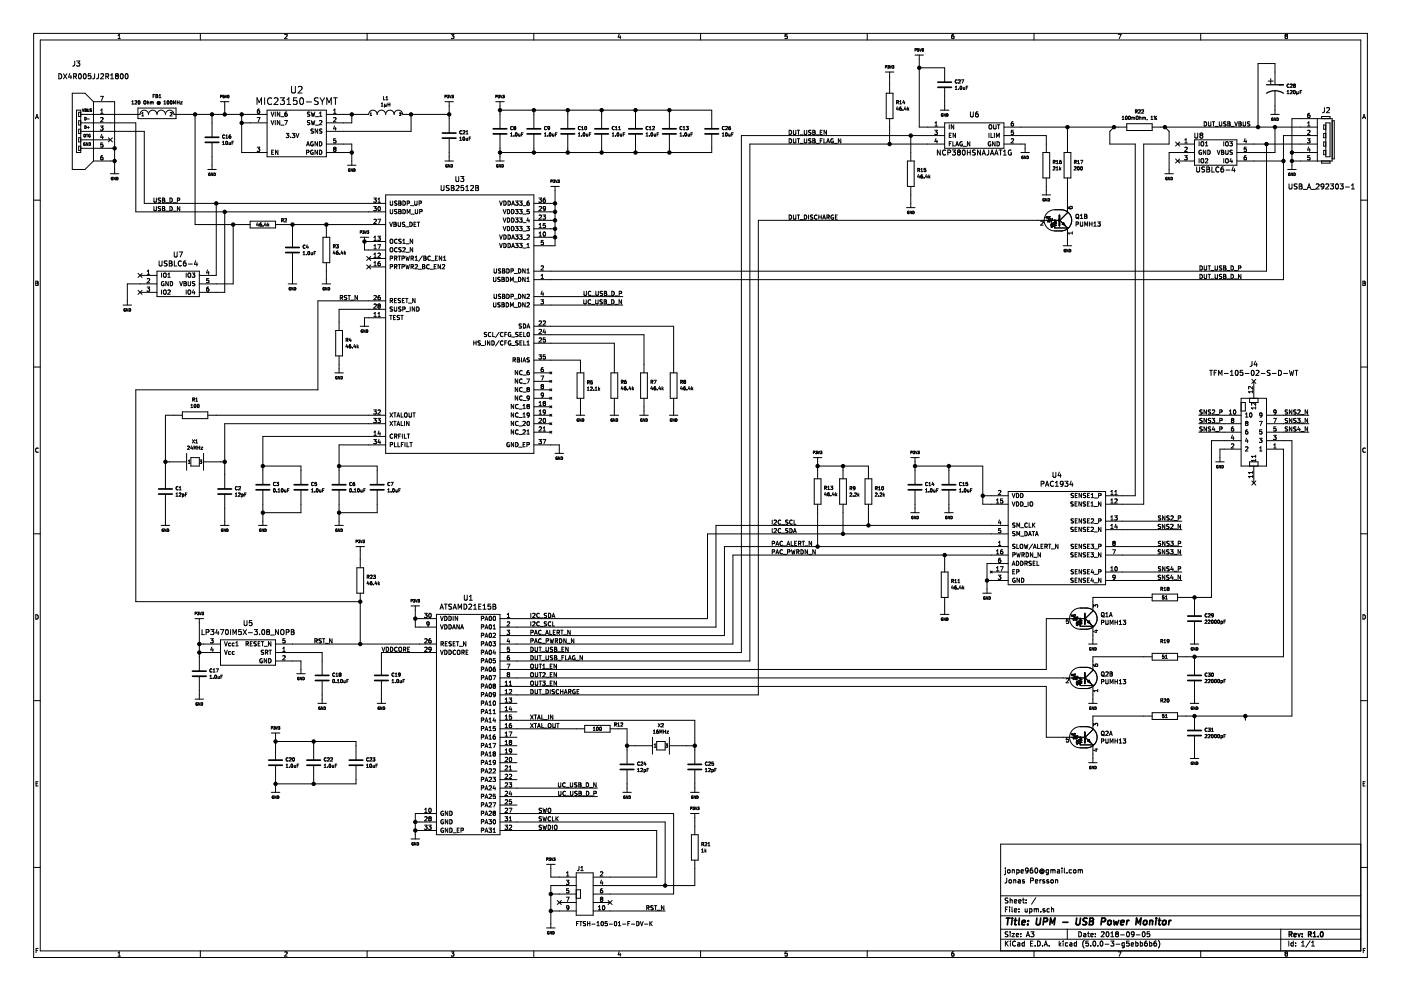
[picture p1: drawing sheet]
<svg xmlns="http://www.w3.org/2000/svg" width="420mm" height="297mm" viewBox="0 0 420 297" stroke-linecap="round" stroke-linejoin="round" font-family="sans-serif">
<g fill="none" stroke="#000" stroke-width=".3">
<path d="M10.1 10h400v277h-400zM12.1 12h396v273h-396zM22.4 18.3l-.1 1.3-.5 .2M23 18.3h.9l-.5 .6 .5 .1v.7l-.3 .1-.6-.1M35.4 11.6h.7M35.4 10.6l.4-.3v1.3M60.1 10v2M85.4 10.4l.5-.1 .2 .3-.8 1h.8M110.1 10v2M135.3 10.3h.8l-.4 .5 .4 .1v.6h-.8M160.1 10v2M185.7 10.2l-.3 1h.8"/>
<path d="M186 10.7v.9M210.1 10v2M236.1 10.3h-.6l-.1 .6 .6-.1 .1 .7h-.7M260.1 10v2M265.9 19.7h-.4v.7M265.9 19.7h.1M265.9 19.7v.3M265.9 20h.1M266.2 19.7h.5l-.3 .3h.3v.3h-.5M266.9 19.7l.3 .7 .2-.7M267.6 19.7h.5l-.3 .3h.2v.4M274.4 16.5h2.6"/>
<path d="M274.8 14.6h-.4v.7M274.8 14.6v.1M274.8 14.9l-.4 .1M274.8 14.7v.2M274.8 14.9h.1M275.1 15.3h.1M275.2 14.9h-.1M275.2 14.9h.3M275.2 15.3h.3M275.5 14.9h.1M275.6 14.6h-.4l-.1 .3M275.6 14.9v.4"/>
<path d="M275.6 15.3h-.1M275.7 16.5v21.6h7.6M275.8 14.6l.3 .7 .2-.7M276.9 14.6l-.4 .3 .1 .4h.3M276.9 14.6v.1M276.9 14.7v.6M276.9 15.3h.1M286 10.3l-.5 .3-.1 .7 .2 .3 .5-.1-.1-.7h-.4l-.2 .2M310.1 10v2M335.3 10.3h.9l-.5 1.3M360.1 10v2M385.6 10.8l-.2 .5 .2 .3 .4-.1"/>
<path d="M385.6 10.8l-.2-.2 .2-.3 .5 .1-.2 .4M385.6 10.8h.3M385.9 10.8l.2 .3v.4M386.1 11.5h-.1M10.7 35.6l.4-1.3 .4 1.3M10.8 35.2h.6M17.6 22.1a.77 .77 0 0 1 .9 .8 .77 .77 0 0 1-.9 .7zM19 22.1l1 1.5M20 22.1l-1 1.5M20.9 22l-.3 1.1h.9M21.3 22.6v1M22.1 22.9l.7-.1 .1-.6-.8-.1v1.5"/>
<path d="M22.4 22.9l.5 .7M22.9 33h1.3v12.7h-1.3zM23.7 22.2a.74 .74 0 0 1 .8 .5 .74 .74 0 0 1-.3 .8l-.2 .1a.84 .84 0 0 1-.3-1.4zM24.2 22.2h.1M24.2 34.3h17.8a1.27 1.27 0 0 1 1.3-1.3 1.27 1.27 0 0 1 1.2 1.3 1.27 1.27 0 0 1 1.3-1.3 1.27 1.27 0 0 1 1.3 1.3M24.2 36.8h16.5v26.7h75M24.2 39.4h19.1v21.6h72.4M24.2 36.2h-.6v1.3h.6M24.2 38.7h-.6v1.3h.6M24.2 33.7h-.6v1.2h.6M24.7 32.6l.2 .8 .3-.8M25.1 22.2l.2-.1a.81 .81 0 0 1 .6 .8 .81 .81 0 0 1-.6 .7l-.3-.6z"/>
<path d="M25.4 37.7a.41 .41 0 0 1 .5 .3 .41 .41 0 0 1-.3 .5h-.2zM25.4 35.2a.41 .41 0 0 1 .5 .3 .41 .41 0 0 1-.3 .5h-.2zM25.5 33h.2M25.8 32.7l-.3-.1v.8h.4l-.2-.4M25.8 32.7h.1M25.8 32.7l-.1 .3M26.2 38.2h.6M26.2 35.7h.6M26.2 32.6l.2 .8h.3v-.8M26.5 37.9v.6M27.2 22.1h-.7l-.1 .7 .8-.1v.8l-.2 .1-.6-.1M27.5 32.7h-.4l.4 .6-.5 .1"/>
<path d="M28 30.5l-2.5-2.6h-3.8v22.9h3.8l2.5-2.5M28 30.5h6.4v21.6M28 30.5v17.8M28.4 22.1l-.1 1.3-.5 .2M29.5 22.1v1.3l-.5 .2M30.1 37.8h.8l-.4 .5 .3 .1 .1 .4-.2 .2-.6-.1M30.1 28.9h.9l-.6 1.3M30.2 35.4l.5-.2 .2 .4-.8 .9h.8M30.2 34h.7M30.2 33l.4-.3v1.3M30.2 22.2l.6-.1 .3 .4-1 1.1h1M31.7 22.9l.7-.1 .1-.6-.8-.1v1.5"/>
<path d="M32.1 22.9l.5 .7M33.2 23.6h.8M33.2 22.5l.4-.4v1.5M34.9 22.7l-.3 .3 .3 .6 .6-.3-.3-.6M34.9 22.7h.3M35.4 22.2h-.7l-.1 .3 .3 .2M35.4 22.2h.1M35.4 22.2l.1 .3-.3 .2M36.2 22.2l.2-.1a.81 .81 0 0 1 .6 .8 .81 .81 0 0 1-.6 .7l-.3-.6zM37.7 22.2l.2-.1a.81 .81 0 0 1 .5 .8 .81 .81 0 0 1-.5 .7l-.4-.6zM39.5 31.2h.6M39.5 30.5l.3-.3v1"/>
<path d="M40.5 30.3l.4-.1 .2 .3-.7 .7h.7M41.4 32.4h11.4v3.2h-11.4zM41.5 30.3l.2-.1a.48 .48 0 0 1 .3 .5 .48 .48 0 0 1-.4 .4zM41.5 31.1h.1M42.5 34.7h.6M42.5 34l.3-.3v1M43.2 30.4l.2-.2 .3 .2-.1 .7h-.4zM44.2 30.6h.4v.6M44.2 30.2v1M45.1 30.6l.4 .1M45.1 30.5v.7M45.5 30.7l.4-.1 .1 .6"/>
<path d="M45.5 30.7v.5M45.9 28.8h.3M46.4 28.3h-.5v1M46.7 28.3l.6 .2-.2 .3 .2 .3-.2 .2h-.4zM46.7 28.8h.4M47.1 34.3h.1M47.1 34.3a1.27 1.27 0 0 1 1.2-1.3 1.27 1.27 0 0 1 1.3 1.3 1.27 1.27 0 0 1 1.3-1.3 1.27 1.27 0 0 1 1.3 1.3h27.9M47.7 29.3h.6M47.7 28.6l.3-.3v1M47.7 30.7a.23 .23 0 0 0-.3 .2 .23 .23 0 0 0 .3 .2M47.7 30.7h.1M47.8 31l-.1 .1"/>
<path d="M47.8 30.6v.4M47.8 31v.1a.46 .46 0 0 0-.1-.7 .46 .46 0 0 0-.6 .1 .46 .46 0 0 0 .2 .7l.3 .1 .3-.1M49.2 30.5l.2-.3v1M49.2 31.2h.5M50.2 31.1h.1M50.3 30.3l.1-.1a.45 .45 0 0 1 .3 .5 .45 .45 0 0 1-.5 .4zM51 33.8l.4-.1 .2 .3-.6 .7h.6M51.1 30.3l.2-.1a.45 .45 0 0 1 .3 .5 .45 .45 0 0 1-.5 .4zM51.5 31.1h.1M52 31.2v-1l.4 .7 .3-.7v1M53.2 30.2v1M53.2 30.7h.5"/>
<path d="M53.7 30.2v1M54.1 30.5h.5l-.5 .7h.5M58.5 34.3v33h16.5M63.6 34.3v6.8M66.1 29l.4-.1v-.3h-.4v.7M66.1 30.5h2.6M67.3 28.6h-.4v.3h.4v.3h-.4M67.4 30.5v3.8M67.5 28.6l.3 .7 .2-.7M68.3 28.6l.3 .1-.1 .6-.3-.3zM72.5 36.8h7.6M72.5 34.3v11.4h7.6"/>
<path d="M77.1 31.3v-2l.6 1.5 .7-1.5v2M77.1 35.2h.9l-.6 1.3M77.8 32.7h-.2a.79 .79 0 0 0-.2 1.3l.4-.1 .1-.5-.2-.2-.5 .2M79.4 29.3v2M80.1 33h17.8v14h-17.8zM81.3 33.6l.4 1.2 .5-1.2M81.3 36.1l.4 1.3 .5-1.3M81.5 29.5a.95 .95 0 0 0-1.4 .7 .95 .95 0 0 0 1 1.1l.4-.2M82.2 29.5l.8-.2 .4 .6-1.2 1.4h1.2M82.6 33.6v1.2M82.6 36.1v1.3M83.9 33.6v1.2l-.7-1.2v1.2"/>
<path d="M83.9 36.1v1.3l-.7-1.3v1.3M84.1 29.3h1.2l-.7 .8 .7 .4-.1 .6-.3 .2-.8-.2M84.2 35h1M84.2 37.5h1M85.4 36.1h.8l-.5 1.3M85.8 40h.8l-.4 .5h.3M86 33.6l-.4 .1-.2 .4 .1 .7h.5v-.7h-.3l-.3 .2M86.1 29.9l.5-.6v2M86.1 31.3h1.1M87.4 25.9v1.6l.4 .4 .7-.2 .1-1.8M87.6 40h.8l-.4 .5 .4 .1v.5h-.8M88.8 40l.4 1.3 .4-1.3"/>
<path d="M89 29.3h-.9l-.1 1 .3-.2 .6 .1 .2 .3-.1 .6-.3 .2-.7-.2M89.4 26.1l.8-.2 .4 .6-1.2 1.4h1.2M90.1 29.5l.3-.2a1.08 1.08 0 0 1 .6 1 1.08 1.08 0 0 1-.6 1l-.5-.7zM91.9 30.6h1.5M92.9 36.2h-.6l-.1 .4a.5 .5 0 0 1 .5 .2 .5 .5 0 0 1 .1 .5h-.6M92.9 33.7h-.6l-.1 .4a.5 .5 0 0 1 .5 .2 .5 .5 0 0 1 .1 .5h-.6M93.3 33.6l.3 1.2 .3-.9 .2 .9 .3-1.2M93.3 36.1l.3 1.3 .3-.9 .2 .9 .3-1.3M94 38.7l-.7 .1a.51 .51 0 0 0 .6 .6v.5h-.6M94.6 35h1M94.6 37.5h1M95.3 38.7v1.2l-.8-1.2v1.2"/>
<path d="M95.4 29.4l-.7-.1-.4 .4 .2 .5 .8 .4v.5l-.3 .2-.7-.1M95.8 36.2l.5-.1 .2 .4-.8 .9h.8M95.8 34.8h.7M95.8 33.9l.4-.3v1.2M95.9 38.8a.51 .51 0 0 0 .6 .6l-.1 .5h-.6M95.9 38.7h.6M95.9 38.7v.1M96 29.3l.7 1.1M96.7 30.4v.9M97.3 29.3l-.6 1.1M97.9 34.3h12.7a1.27 1.27 0 0 1 1.2-1.3 1.27 1.27 0 0 1 1.3 1.3 1.27 1.27 0 0 1 1.3-1.3 1.27 1.27 0 0 1 1.3 1.3 1.27 1.27 0 0 1 1.2-1.3 1.27 1.27 0 0 1 1.3 1.3 1.27 1.27 0 0 1 1.3-1.3 1.27 1.27 0 0 1 1.2 1.3h14M98 31.3v-2l.7 1.5 .7-1.5v2"/>
<path d="M100 29.3h1.2M100 35.4l.5-.2 .3 .4-.8 .9h.8M100 34h.8M100 33l.4-.3v1.3M100.3 37.7l-.3 .9h.8M100.6 29.3v2M100.6 38.2v.8M105.5 34.3v2.5h-7.6M111 34.6h.5M111 34.1l.2-.2v.7M114.3 31.8h.6M114.3 31.1l.3-.3v1"/>
<path d="M115 28.9v1h.5M115.3 31.7h.5M115.3 31.2v1M115.8 29.9h.5M115.8 29.2l.2-.3v1M115.8 31.7l.1 .1M115.8 31.2v.5M116.3 31.3h.6M116.3 30.8v1M116.9 30.8v1M119.8 33.9h.3l.2 .2-.5 .5h.5M123.3 34.3v5.1h-25.4"/>
<path d="M133.4 30.5h2.6M133.4 29l.4-.1v-.3h-.4v.7M134.1 28.6h.5l-.2 .3h.2v.3h-.5M134.7 30.5v9.4M134.8 28.6l.3 .7 .2-.7M135.5 28.6h.5l-.3 .3h.3v.3h-.5M138.5 39.3a.43 .43 0 0 0-.6 .4 .43 .43 0 0 0 .6 .4M138.8 39.3l.4-.1 .2 .2-.6 .8h.6M139.8 39.4l.3-.2v1M148.7 29l.4-.1v-.3h-.4v.7M148.7 30.5h2.5M149.4 28.6h.4l-.2 .3h.2v.3h-.4"/>
<path d="M149.9 30.5v8.1M149.9 33h63.6v5.6M150.1 28.6l.2 .7 .3-.7M150.8 28.6h.4l-.2 .3h.2v.3h-.4M153.7 38v-.1a.44 .44 0 0 0-.6 .5 .44 .44 0 0 0 .6 .4M154.3 38.3l-.2-.2 .2-.2 .4 .2-.2 .2M154.3 38.3l-.2 .2 .2 .4 .4-.2-.2-.4M154.3 38.3h.2M156.9 39.8h-.5v1M160.1 33v5.6M163.9 38l-.1-.1a.44 .44 0 0 0-.5 .5 .44 .44 0 0 0 .6 .4M164.3 38.4v-.4l.4-.1a.64 .64 0 0 1-.1 1h-.2"/>
<path d="M164.3 38.4l.1 .1M164.8 39.9a.42 .42 0 0 1 .5 .4 .42 .42 0 0 1-.5 .4zM164.8 38.3l-.4 .2M167.1 39.8h-.5v1M170.3 33v5.6M174 38a.43 .43 0 0 0-.6 .4 .43 .43 0 0 0 .6 .4M174.4 38.2l.3-.3v1M174.4 38.9h.6M175.5 38l.1-.1a.45 .45 0 0 1 .4 .5 .45 .45 0 0 1-.5 .4zM177.2 39.8h-.5v1M180.4 33v5.6M184.2 38a.43 .43 0 0 0-.6 .4 .43 .43 0 0 0 .6 .4"/>
<path d="M184.6 38.2l.2-.3v1M184.6 38.9h.6M185.2 39.9a.42 .42 0 0 1 .4 .4 .42 .42 0 0 1-.5 .4zM185.5 38.2l.3-.3v1M185.5 38.9h.6M187.4 39.8h-.5v1M190.6 33v5.6M194.3 38a.43 .43 0 0 0-.6 .4 .43 .43 0 0 0 .6 .4M194.7 38.9h.6M194.7 38.2l.3-.3v1M195.7 38l.4-.1 .2 .3-.7 .7h.7M197.5 39.8h-.4v1"/>
<path d="M200.8 33v5.6M204.5 38a.43 .43 0 0 0-.6 .4 .43 .43 0 0 0 .6 .4M204.9 38.9h.6M204.9 38.2l.3-.3v1M205.5 39.9a.42 .42 0 0 1 .4 .4 .42 .42 0 0 1-.5 .4zM205.8 37.9h.6l-.3 .4 .3 .2v.3h-.6M207.7 39.8h-.5v1M217.2 38a.43 .43 0 0 0-.6 .4 .43 .43 0 0 0 .6 .4M217.6 38l.4-.1 .2 .3-.7 .7h.7M217.6 39.9l.2-.1a.45 .45 0 0 1 .4 .5 .45 .45 0 0 1-.6 .4zM219 37.9l-.4 .2-.1 .6 .6 .1-.1-.5-.5 .2M219.9 39.8h-.5v1"/>
<path d="M236.7 39a.64 .64 0 0 1 .7 .7 .64 .64 0 0 1-.7 .6zM237.9 39v1.1l.3 .2 .5-.2v-1.1M239.1 39h.7M239.5 39v1.3M241.2 39v1.1l.3 .2 .5-.2v-1.1M243.2 39.1l-.7 .1a.54 .54 0 0 0 .6 .6v.5h-.6M243.8 39l.6 .2-.2 .5 .3 .2-.1 .4h-.6zM243.8 39.7h.4M246 39.7h.4M246.6 39h-.6v1.3h.6M247.9 39v1.3l-.8-1.3v1.3M265.5 21.6h2.6"/>
<path d="M265.8 27.9h2v7.7h-2zM265.9 20l-.4 .1M266.8 21.6v6.3M266.8 35.6v7.6M267.6 20.3l.3 .1M268 20.4h-.1M269.1 32l-.3 .7h.7M269.1 30.7l.3 .4M269.3 32.4v.6M269.4 30.2v.1M269.4 30.2h-.5v.9M269.4 30.3v.3l-.5 .1"/>
<path d="M269.8 30.4l.3-.2v.9M269.8 31.1h.6M270.3 32.1l-.5 .2v.6h.5v-.4l-.5 .1M270.8 32.9v.1M271 30.1l-.2 .7h.6M271.2 30.5v.6M271.4 32l-.2 .7h.6M271.7 32.4v.6M272.2 32.1v.9M272.3 32.7l.3 .3M272.6 32.4l-.4 .4M275.7 20.3h7.6v4.3"/>
<path d="M280.3 39h.8l-.4 .5 .3 .2 .1 .4-.2 .2-.6-.1M280.4 37.8h.7M280.4 36.9l.4-.4v1.3M282 33h2.6M282.6 34.5l.1 .3M282.7 34.1a.35 .35 0 0 0-.4 .4 .35 .35 0 0 0 .4 .3M282.7 34.8h.1M283.3 26.2v6.8M283.3 36.8h17.8v7.7h-17.8zM283.5 34.1v.7l-.4-.7v.7M283.9 34.1l.3 .1v.6h-.3zM284.7 37.4v1.3"/>
<path d="M285.3 39.9h-.6v1.3h.6M286 37.4v1.3l-.7-1.3v1.3M286.5 26.8h.5M286.5 26.1l.3-.3v1M286.6 39.9v1.3l-.8-1.3v1.3M287.1 24a.43 .43 0 0 0-.7 .4 .43 .43 0 0 0 .7 .4M287.4 24l.4-.1 .2 .3-.6 .7h.6M287.5 26.7v.1M288 25.9a.42 .42 0 0 1 .5 .4 .42 .42 0 0 1-.5 .4zM288.4 23.9h.6l-.4 1M288.9 26.2v.6l.4-.1M289.3 26.2v.6"/>
<path d="M289.8 26.3h.3M290.3 25.8h-.5v1M291 33.5v1.2l.3 .4 .6-.4v-1.2M293.3 33.5l-.5 .2-.3 1 .3 .4 .5-.2v-.7l-.5-.1-.3 .3M296.6 39.9v1.3M296.7 37.6l.2-.2 .5 .2 .1 .6-.4 .5-.4-.2zM297.2 39.9v1.3h.6M298 37.4v1l.2 .3 .5-.3v-1M298.2 39.9v1.3M299.1 37.4h.8M299.5 37.4v1.3M301.1 38.1h36.8"/>
<path d="M303.9 36.5h-.3a.79 .79 0 0 0-.1 1.3l.4-.1 .1-.5-.3-.2-.5 .2M303.9 39h-.6l-.1 .7 .5-.2 .3 .6-.3 .2-.5-.1M320.1 38.1v7.6M334.1 38.1l-1.3 1.3v3.8h7.7v105.4h-8.9M336.5 35.8h.6M336.5 35.1l.3-.3v1M337.6 34.9l.1-.1a.45 .45 0 0 1 .4 .5 .45 .45 0 0 1-.5 .4zM337.9 37.1h7.6v2h-7.6zM338.5 34.9l.2-.1a.45 .45 0 0 1 .3 .5 .45 .45 0 0 1-.5 .4zM339.4 35.3h.4M339.4 35.2v.6M339.8 35.3l.4-.1 .1 .6"/>
<path d="M339.8 35.3v.5M340.5 33.5l.5-.1v-.4l-.5-.1v1M340.7 33.5l.4 .4M340.8 34.9l.5 .1 .1 .5-.3 .3-.4-.1zM341.8 34.8v1M341.8 35.2v.1M341.8 35.2h.4v.6M341.9 33h-.5M341.9 33h.1M342 33v.4l-.6 .5h.6M342.4 33l.4-.1 .2 .3-.6 .7h.6M342.4 33h.1"/>
<path d="M342.7 35.2v.6M342.7 35.2l.4 .1M342.7 35.2v.1M343.1 35.3l.4-.1v.6M343.1 35.3v.5M344 35.8v.2M345.2 35.8h.5M345.2 35.1l.3-.3v1M345.5 38.1h49.6M346.2 34.9l.1 .2zM346.7 35.6l.1 .2zM346.9 34.8l-.8 1"/>
<path d="M349.3 38.1l1.3 1.3v3.8h-7.6v107.9h-11.4M358.3 39.9v1.2l.3 .3 .6-.3v-1.2M361.1 36.5a.64 .64 0 0 1 .8 .6 .64 .64 0 0 1-.8 .7zM362.4 36.5v1l.3 .3 .4-.3v-1M363.6 36.5h.7M363.9 36.5v1.3M364.4 37.9h1M365.7 36.5v1l.2 .3 .5-.3v-1M367.7 36.6h-.7a.54 .54 0 0 0 .6 .7v.4h-.7M368.2 36.5l.6 .1-.2 .5 .4 .2-.2 .4-.6 .1zM368.2 37.1h.4M369.2 37.9h.9"/>
<path d="M370.3 36.5l.4 1.3 .4-1.3M371.5 36.5l.7 .1-.2 .5 .3 .2-.1 .4-.7 .1zM371.5 37.1h.5M372.8 36.5v1l.2 .3 .6-.3v-1M374.7 37.2v.1M374.7 37.3v.4h-.6M374.8 36.6l-.5-.1-.2 .3 .1 .3 .5 .1M380.3 24.3h1.6M381.1 34.3h2.5M381.1 23.5v1.6M381.6 36.1h.1M381.7 35.8l.1 .2"/>
<path d="M381.8 35.4a.37 .37 0 0 0-.5 .3 .37 .37 0 0 0 .3 .4M381.8 36.1h-.1M381.8 36v.1M382.4 38.1v7.6h-11.5M382.4 25.4v-6.3h-5.1v19M382.4 27.2v7.1M382.6 35.4v.7l-.5-.7v.7M382.9 35.4l.4 .1-.1 .6h-.3zM386 28.1h.6M386 27.4l.3-.3v1M386.6 25.2a.45 .45 0 0 0-.6 .5 .45 .45 0 0 0 .6 .4M386.6 25.2v.1"/>
<path d="M386.9 27.2l.4-.1 .2 .3-.6 .7h.6M387.4 25.2l-.4 .1M387.4 25.2l.1 .1M387.5 25.3v.3l-.6 .6h.6M387.9 25.4l.2-.2 .4 .2M387.9 25.4l.2 .2M387.9 25.4h.1M388 27.2l.1-.1a.45 .45 0 0 1 .4 .5 .45 .45 0 0 1-.5 .4zM388.1 25.6l-.2 .2 .2 .4 .4-.2-.2-.4M388.1 25.6h.2M388.5 25.4h.1M388.5 25.4l-.2 .2"/>
<path d="M388.9 28h.5M388.9 27.4v1M389.4 28l.1 .1M389.4 27.4v.6M389.9 27.6h.3M390.4 27.1h-.5v1M392.1 37.8h.8M392.1 39.2l.5-.2 .3 .4-.8 .9h.8M392.1 36.9l.4-.4v1.3M392.8 34h-.3a.79 .79 0 0 0-.1 1.2h.4l.1-.5-.3-.3-.5 .3M395.1 35.6v12.7M396.3 35.6v-.7h2.6v.7"/>
<path d="M397.2 32.3l-.1 1.3-.5 .2M397.6 36.8h1.3v10.2h-1.3zM397.6 37.5h-.6v1.2h.6M397.8 32.4l.6-.1 .3 .4-.9 1.1h.9M399.5 36.2h.6v11.4h-.6M408.7 35.6l.4-1.3 .4 1.3M408.8 35.2h.6M10.1 60h2M24.2 44.5h10.2M24.2 43.8h-.6v1.3h.6M24.2 41.3h-.6v1.2h.6M24.2 41.9h8.9"/>
<path d="M25.2 40.4h.4l-.1 .6-.3-.1zM25.5 42.8h-.2a.41 .41 0 0 0-.2 .4 .41 .41 0 0 0 .3 .4l.1-.1-.1-.3M25.9 40.3h.4M26.1 40.3v.7M26.3 42.8v.8l-.4-.8v.8M26.7 42.8a.41 .41 0 0 1 .5 .3 .41 .41 0 0 1-.3 .5h-.2zM27 40.3a.36 .36 0 0 0-.4 .3 .36 .36 0 0 0 .5 .4l-.2-.3M28 48.3h6.4M30.3 47.3l-.1 .1M30.3 47.2h.5M30.3 47.2v.1M30.5 40.3l-.3 .8h.8"/>
<path d="M30.8 46.7h-.2a.79 .79 0 0 0-.2 1.2l.5-.2-.1-.4M30.8 40.7v.9M30.8 47.2v.1M30.8 42.9h-.5l-.1 .6 .5-.2 .2 .6-.2 .2-.5-.1M32.5 41.3l1.2 1.2M33.1 52.1h2.5M33.7 41.3l-1.2 1.2M33.8 53.2a.34 .34 0 0 0-.4 .3 .34 .34 0 0 0 .4 .3l-.1-.2M34.6 53.1v.8l-.5-.8v.8M34.9 53.1l.4 .1-.1 .7h-.3zM46.2 59.4v1l.2 .2 .5-.2v-1M47.5 59.5a.51 .51 0 0 0 .6 .6l-.1 .5h-.6"/>
<path d="M47.6 59.4h.6M47.6 59.4l-.1 .1M48.7 59.4h.4l.3 .2-.3 .4 .3 .2-.1 .4h-.6zM48.7 60h.4M51 59.4a.64 .64 0 0 1 .7 .6 .64 .64 0 0 1-.7 .6zM62.3 50.8h2.6M63 51.9a.34 .34 0 0 0-.4 .4 .34 .34 0 0 0 .4 .3l-.1-.3M63.6 42.7v8.1M63.8 51.9v.7l-.4-.7v.7M64.1 51.9l.4 .1v.6h-.4zM66.7 43.3h.6M66.7 42.6l.3-.3v1"/>
<path d="M67.3 40.5a.43 .43 0 0 0-.6 .4 .43 .43 0 0 0 .6 .4M67.7 41.4h.6M67.7 40.7l.3-.3v1M67.8 42.4l.1-.1a.45 .45 0 0 1 .4 .6 .45 .45 0 0 1-.5 .3zM68.7 42.7v.6l.4-.1M69.1 42.7v.6M69.1 40.4l-.4 .3v.6h.5l-.1-.4-.4 .1M69.6 42.8h.3M70 42.3h-.4v1M77.1 44.1h.8l-.4 .5 .3 .1 .1 .5-.2 .2-.6-.1M81.5 45.6h.4M82.1 45h-.6v1.3h.6"/>
<path d="M83.3 45v1.3l-.7-1.3v1.3M86.5 40.5v.1M86.5 40.6v.6l-.7-.1M87.2 41.3h.1M87.2 41.2v.1M91.9 45.7l.6-.1 .1-.5-.7-.1v1.3M91.9 43.7l.5-1.2 .4 1.2M92.1 43.4h.6M93.9 45.1a.57 .57 0 0 0-.8 .6 .57 .57 0 0 0 .8 .5v-.5h-.2M93.9 42.5a.57 .57 0 0 0-.8 .6 .57 .57 0 0 0 .8 .5v-.4h-.2M95.2 42.5v1.2l-.7-1.2v1.2M95.2 45v1.3l-.7-1.3v1.3"/>
<path d="M95.8 42.5a.64 .64 0 0 1 .7 .6 .64 .64 0 0 1-.7 .6zM95.8 45a.64 .64 0 0 1 .7 .6 .64 .64 0 0 1-.7 .7zM97.9 43.2h7.6v6.3M97.9 45.7h7.6M100.3 44.7l-.3 .2 .3 .5 .5-.2-.3-.5M100.3 44.7l-.3-.3 .3-.3 .5 .3-.3 .3M100.3 44.7h.2M100.7 41.6h-.6l-.1 .6 .5-.1 .3 .5-.3 .3-.5-.2M104.2 49.5h2.6M104.9 50.6a.34 .34 0 0 0-.4 .4 .34 .34 0 0 0 .4 .3l-.1-.3M105.7 50.6v.8l-.4-.8v.8M106.1 50.6l.3 .1v.6l-.3 .1z"/>
<path d="M112.1 59.4h.8l-.5 .4 .4 .2v.5h-.7M113.3 59.7l.4-.3v1.2M115.7 58.4h44.4v77.5h-44.4zM132.3 55.6v1.2l.3 .3 .6-.3v-1.2M133.4 48.3h2.6M133.9 50.1h.1M134 49.8h.1l-.1 .3M134.1 49.4a.37 .37 0 0 0-.4 .2 .37 .37 0 0 0 .2 .5M134.7 55.7h-.8a.66 .66 0 0 0 .7 .8l-.1 .6h-.7M134.7 41.4v6.9M134.9 49.3v.8l-.4-.8v.8M135.3 49.3l.3 .1v.7h-.3z"/>
<path d="M135.3 55.6h.6l.2 .3-.2 .4 .3 .5-.3 .3h-.6zM135.3 56.3h.6M136.7 52.9v1.2l.3 .3 .6-.3v-1.2M136.8 55.7l.6-.1 .3 .4-1 1.1h1M137.9 42.1h.5M137.9 41.4l.3-.3v1M138.2 52.9h.9l-.5 .6 .4 .1v.7l-.2 .1-.6-.1M138.9 42h.1M138.9 41.2v.8M139 41.1h.1a.48 .48 0 0 1 .3 .5 .48 .48 0 0 1-.4 .4M139 41.1l-.1 .1M139 55.6h-.7l-.1 .7 .8-.1v.8l-.2 .1-.6-.1"/>
<path d="M139.7 56l.4-.4v1.5M139.7 57.1h.9M139.8 40.2h.6M139.8 41.4v.6h.4M140.2 41.4v.7M140.2 42h.1M140.7 41.6h.3M141.1 55.7l.6-.1 .3 .4-.9 1.1h.9M141.2 41.1h-.5v1M142.7 55.6l.7 .1v.5l-.2 .1 .3 .5-.3 .3h-.5zM142.7 56.3h.5M148.7 48.3h2.5"/>
<path d="M149.4 49.4a.34 .34 0 0 0-.5 .3 .34 .34 0 0 0 .5 .3l-.2-.2M149.9 40.1v8.2M150.2 49.3v.8l-.5-.8v.8M150.5 49.3l.4 .1-.1 .7h-.3zM153.1 40.1l.3-.3v1M153.1 40.8h.6M154.1 40.7h.1M154.6 40.7a.47 .47 0 0 1-.1-.5 .47 .47 0 0 1 .5-.3v.8M154.6 40.7h.1M154.7 40.7h.3M155 40.7h.1M155.5 40.1v.6h.4"/>
<path d="M156 40.1v.7M156 40.7h-.1M156.4 40.3h.4M160.1 40.1v5.6M161.6 59.4h.8l-.4 .4 .3 .2v.5h-.7M163.3 40.1l.3-.3v1M163.3 40.8h.5M163.5 59.4l-.4 .1-.2 .4v.6l.6 .1v-.7l-.4-.1-.2 .3M164.3 40.7v.1M165.2 40.7h-.1M165.2 54.4l.4-.1v-.3h-.4v.7M165.2 55.9h2.5"/>
<path d="M165.7 40.1v.6h.4M165.9 54h.5l-.3 .3h.2v.3h-.4M166.1 40.1v.7M166.5 55.9v17.8h-6.4M166.6 54l.2 .7 .3-.7M166.6 40.3h.3M167.3 54h.4l-.2 .3h.2v.3l-.4 .1M167.3 54.6v.1M170.3 40.1v5.6M173.4 40.1l.3-.3v1M173.4 40.8h.6M174.5 40.7h.1"/>
<path d="M174.4 40.7h.1M175 40.7a.47 .47 0 0 1-.2-.5 .47 .47 0 0 1 .5-.3v.8M175 40.7h.1M175 40.7h.3M175.3 40.7h.1M175.9 40.1v.6h.3M176.3 40.1v.7M176.3 40.7h-.1M176.7 40.3h.4M180.4 40.1v5.6M183.6 40.8h.6M183.6 40.1l.3-.3v1"/>
<path d="M184.6 40.7v.1M185.5 40.7h.1M186 40.1l.1 .6h.3M186.4 40.1v.7M186.9 40.3h.3M190.6 40.1v5.6M193.8 40.8h.5M193.8 40.1l.2-.3v1M194.8 40.7h.1M195.3 40.7a.47 .47 0 0 1-.2-.5 .47 .47 0 0 1 .5-.3v.8M195.3 40.7h.1M195.3 40.7h.3"/>
<path d="M195.6 40.7h.1M196.2 40.1v.6h.4M196.6 40.1v.7M196.6 40.7h.1M197.1 40.3h.3M200.8 40.1v5.6M203.9 40.8h.6M203.9 40.1l.3-.3v1M204.9 40.7v.1M205.8 40.7h.1M206.3 40.1l.1 .6h.4M206.8 40.1v.7"/>
<path d="M207.2 40.3h.4M213.5 40.1v5.6h-63.6M216.6 40.8h.6M216.6 40.1l.3-.3v1M218.6 40.1v.6h.3M219 40.1v.7M219 40.7h-.1M219.4 40.3h.4M236.7 41.6a.64 .64 0 0 1 .7 .6 .64 .64 0 0 1-.7 .7zM237.9 41.6v1l.3 .3 .5-.3v-1M239.1 41.6h.7M239.5 41.6v1.3"/>
<path d="M239.9 43h1M239.9 40.4h1M241.2 41.6v1l.3 .3 .5-.3v-1M243.2 41.7h-.7a.54 .54 0 0 0 .6 .7v.4h-.6M243.8 41.6l.6 .1-.2 .5 .3 .2-.1 .4-.6 .1zM243.8 42.2h.4M244.7 43h1M244.7 40.4h1M246 42.2h.4M246.6 41.6h-.6v1.3M247.1 41.6v1.3h.6M247.9 42.9l.5-1.3 .4 1.3"/>
<path d="M248 42.5h.7M249.8 41.7a.57 .57 0 0 0-.7 .5 .57 .57 0 0 0 .8 .5v-.4h-.2M250.2 43h.9M252.2 41.6v1.3l-.8-1.3v1.3M272.1 48.3h2.1v7.6h-2.1zM273.1 40.6v7.7M273.1 55.9v6.3M275.2 51h.5l.1-.4-.6-.1v1M275.4 52.3l-.2 .7h.6M275.5 51l.3 .5M275.7 52.7v.7M276.2 51.5h.5"/>
<path d="M276.2 50.8l.2-.3v1M276.6 52.4l-.4 .2-.1 .6 .6 .1-.1-.5-.5 .1M277.1 53.3v.1M277.6 50.5h-.4l-.1 .5 .5-.1 .1 .4-.2 .2-.4-.1M277.8 52.3l-.2 .7h.6M278 52.7v.7M278.6 52.4v1M278.7 53l.2 .4M278.9 52.7l-.3 .4M280.7 41.5l-.3 .9h.8M281 42v.9M282 45v1.5l-.9-1.5v1.5"/>
<path d="M283.3 40.6h-61v155h-72.4M283.3 43.2h-58.4v154.9h-75M283.6 45.1a.68 .68 0 0 0-1 .6 .68 .68 0 0 0 1 .6M284.2 45.7h.8v-.6l-.8-.1v1.5M284.7 40.5h.4M284.7 43.1h.4M285.3 42.5h-.6v1.2M285.6 45h1l-.6 .5 .5 .2v.6l-.2 .2-.7-.2M285.8 42.5v1.2h.6M286.6 43.7l.4-1.2 .5 1.2M286.7 43.4h.6M287.4 45.6l-.3 .3 .3 .6 .6-.3-.3-.6"/>
<path d="M287.4 45.6h.3M287.9 45l-.7 .1-.1 .2 .3 .3M287.9 45v.1M287.9 45.1l.1 .2-.3 .3M288.6 42.5a.57 .57 0 0 0-.8 .6 .57 .57 0 0 0 .8 .5v-.4h-.2M288.7 45.1l.2-.1a.81 .81 0 0 1 .6 .7 .81 .81 0 0 1-.6 .8l-.3-.6zM288.9 43.9h.9M290.1 45v1.5M290.1 45.7h.9M290.8 42.5v1.2l-.7-1.2v1.2M291 45v1.5M292.5 45l-.8 .1a.66 .66 0 0 0 .7 .8v.5h-.8"/>
<path d="M294 45v1.5l-.8-1.5v1.5M294.5 46.5l.5-1.5 .5 1.5M294.7 46.1h.7M296.5 45l-.1 1.3-.5 .2M297 46.5l.5-1.5 .5 1.5M297.1 42.5a.57 .57 0 0 0-.8 .6 .57 .57 0 0 0 .8 .5v-.4h-.2M297.1 46.1h.8M298.3 46.5l.5-1.5 .5 1.5M298.4 42.5v1.2l-.7-1.2v1.2M298.5 46.1h.7M298.8 41.2v-1.3l.5 .9 .4-.9v1.3M299 42.5a.64 .64 0 0 1 .7 .6 .64 .64 0 0 1-.7 .6z"/>
<path d="M299.6 45h.9M300.1 45v1.5M300.9 46.5h.9M300.9 45.4l.5-.4v1.5M301.1 43.2h6.3v2.5M301.1 40.6h12.7v5.1M303.2 45a.69 .69 0 0 0-.8 .7 .69 .69 0 0 0 .9 .6v-.5h-.3M303.9 41.7h-.7M303.9 41.7h.1M303.9 41.7v.4l-.7 .8h.8M306.2 45.7h2.5M306.8 46.8a.34 .34 0 0 0-.4 .4 .34 .34 0 0 0 .5 .3l-.2-.3"/>
<path d="M307.6 46.8v.8l-.4-.8v.8M308 46.8l.4 .1-.1 .6-.3 .1zM312.5 58.4h2.6M312.8 45.7h2v7.6h-2zM313.2 59.5a.34 .34 0 0 0-.4 .4 .34 .34 0 0 0 .4 .3l-.1-.3M313.8 53.3v5.1M314 59.5v.8l-.4-.8v.8M314.3 59.5l.4 .1-.1 .6-.3 .1zM315.8 50.1l.4-.1 .2 .2-.6 .8h.6M315.9 48.6l.4-.1 .1-.3-.5-.1v.9M316.1 48.6l.3 .4M316.8 51h.5"/>
<path d="M316.8 50.2l.3-.2v1M316.8 48.3l.3-.2v.9M316.8 49h.6M317.8 50v1M317.8 48.5l-.1 .1M317.8 48.5h.1M317.9 50.6l.3 .4M318.2 50.3l-.4 .4M318.2 48.1l-.5 .4 .1 .4 .4 .1 .1-.5h-.5M319.1 45.7h2v7.6h-2zM320.1 53.3v10.5l-2.5 2.5M322.2 50.1l.3-.1 .3 .2-.7 .8h.7"/>
<path d="M322.2 48.6l.5-.1 .1-.3-.6-.1v.9M322.4 48.6l.4 .4M323.2 49h.5M323.2 48.3l.2-.2v.9M323.3 50h.1a.45 .45 0 0 1 .3 .5 .45 .45 0 0 1-.5 .4zM324.1 48.1h.6l-.4 .9M324.1 50.1l.2-.1a.45 .45 0 0 1 .4 .5 .45 .45 0 0 1-.6 .4zM349.3 52.1h2.6M350 53.2a.34 .34 0 0 0-.4 .3 .34 .34 0 0 0 .5 .3l-.2-.2M350.8 53.1v.8l-.4-.8v.8M351.2 53.1l.4 .1-.1 .7h-.3zM352.5 42.6l1.3 1.2"/>
<path d="M352.5 47.7l1.3 1.2M353.2 43.2h5M353.2 48.3h5M353.8 42.6l-1.3 1.2M353.8 47.7l-1.3 1.2M355.3 46.7h.8l-.5 .4 .4 .2 .1 .4-.3 .2-.5-.1M355.3 41.9l.4-.3v1.3M355.3 42.9h.8M355.3 44.2l.5-.1 .3 .4-.8 .9h.8M358.2 45.7h-7.6v6.4M358.2 41.9h12.7v7.6h-12.7zM358.9 50v1.3l.3 .3 .6-.3v-1.3"/>
<path d="M359.6 42.5v1.2M359.6 47.6v1.2M360.1 40.5h.3M360.1 40.5l-.2 .3 .2 .6 .6-.3-.3-.6M360.1 40.5l-.2-.3 .2-.3 .6 .3-.3 .3M360.2 42.6l.3-.1 .5 .1-.2 1.1-.6-.1zM360.2 47.7l.3-.1 .5 .1-.2 1.1-.6-.2zM360.3 45.1a.57 .57 0 0 0-.8 .6 .57 .57 0 0 0 .8 .5v-.5h-.2M361.3 50.1l-.8 .1a.66 .66 0 0 0 .7 .8l-.1 .5h-.7M361.5 43.7h.7M361.5 42.8l.4-.3v1.2M361.5 47.7l.5-.1 .2 .3-.8 .9h.8"/>
<path d="M361.6 45v1.3l-.7-1.3v1.3M361.9 50h.5l.3 .3-.3 .5 .3 .1 .1 .4-.3 .3h-.6zM361.9 50.8h.5M362.2 45a.64 .64 0 0 1 .7 .6 .64 .64 0 0 1-.7 .7zM363.4 50v1.6h.8M365 45l.5 1.3 .4-1.3M365.6 50.2a.68 .68 0 0 0-1 .6 .68 .68 0 0 0 1 .6M366.3 45h.4l.3 .3-.3 .3 .3 .2-.1 .4-.6 .1zM366.3 45.6h.4M366.9 50l-.5 .1-.3 .6 .1 .7 .7 .1v-.8l-.5-.1-.3 .3M367 42.5v1.2M367 47.6v1.2"/>
<path d="M367.6 42.6l.2-.1 .5 .1-.1 1.1-.6-.1zM367.6 45v1.1l.2 .2 .5-.2v-1.1M367.6 47.7l.2-.1 .5 .1-.1 1.1-.6-.2zM367.7 51h1.1M368.8 42.5h.8l-.4 .5 .3 .1v.5h-.7M369.2 47.5l-.3 .9h.7M369.5 48v.8M369.6 45.1h-.7a.51 .51 0 0 0 .6 .7v.4h-.6M369.8 50l-.3 1.1h.9M370.2 50.5v1.1M370.9 43.2h24.2M370.9 48.3h14"/>
<path d="M373.4 41.5l-.3 .9h.8M373.7 46.7h-.2a.79 .79 0 0 0-.2 1.2h.4l.1-.5-.2-.3-.5 .3M373.7 42v.9M373.8 44.1h-.6l-.1 .6 .5-.1 .2 .6-.2 .2-.5-.1M379.8 43.2v38.1h-219.7M386.2 50.8h2.5M386.6 55.1v1.2l.3 .3 .6-.3v-1.2M386.7 52.6h.1M386.7 52.3h.2l-.2 .3M386.9 51.9a.37 .37 0 0 0-.5 .3 .37 .37 0 0 0 .3 .4M387.4 45.7h7.7M387.4 48.3h12.1v-12.7h-12.1v15.2"/>
<path d="M387.6 51.9v.7l-.4-.7v.7M388 51.9l.4 .1-.1 .6h-.3zM389 55.2h-.8a.66 .66 0 0 0 .7 .9l-.1 .5h-.7M389.6 55.1h.5l.3 .3-.3 .4 .3 .2 .1 .3-.3 .3h-.6zM389.6 55.8h.5M390.8 56.8h1.2M392.1 41.6h.8l-.5 .5 .4 .1 .1 .4-.3 .3-.5-.2M392.1 56.6l.5-1.5 .5 1.5M392.2 56.2h.8M392.4 44.1l-.3 .9h.8M392.8 44.6v.8M392.8 46.7h-.6l-.1 .6 .5-.2 .3 .6-.3 .2-.5-.1"/>
<path d="M393.3 56.8h1.1M394.7 55.2l.6-.1 .3 .5-1 1h1M395.1 40.6h-10.2v43.2h-224.8M396.3 48.3v.6h2.6v-.6M397 55.8l-.3 .3-.4-.1-.1-.8 .5-.1 .3 .3v.9l-.4 .3h-.3M397.6 45.1h-.6v1.3h.6M397.6 40h-.6v1.3h.6M397.6 42.5h-.6v1.3h.6M397.6 55.2l.6-.1 .3 .5-.9 1h.9M399 55.1h.9l-.5 .6 .5 .1v.7l-.2 .1-.7-.1M400.7 55.2l.2-.1a.81 .81 0 0 1 .5 .8 .81 .81 0 0 1-.5 .7l-.4-.5zM401.9 55.1h.9l-.5 .6 .5 .3-.1 .6-.8-.1"/>
<path d="M403.5 56.1h1.2M405.3 56.6h.9M405.3 55.6l.5-.5v1.5M408.1 60h2M46.2 61.9v1l.2 .3 .5-.3v-1M47.5 62a.51 .51 0 0 0 .6 .7l-.1 .4h-.6M47.6 62h.6M47.6 62h-.1M47.7 78.2v1.2l.3 .3 .6-.3v-1.2M48.7 61.9h.4l.3 .3-.3 .3 .3 .2-.1 .4-.6 .1zM48.7 62.5h.4M49.7 63.3h1"/>
<path d="M49.7 60.8h1M50.1 78.3h-.8a.66 .66 0 0 0 .7 .8v.6h-.8M50.8 78.2h.5l.3 .3-.3 .4 .3 .2v.3l-.3 .3h-.5zM50.8 78.9h.5M51 61.9a.64 .64 0 0 1 .7 .6 .64 .64 0 0 1-.7 .7zM51.9 63.3h1M51.9 60.8h1M52.3 75.5v1.2l.2 .3 .6-.3v-1.2M52.3 78.2v1.5h.7M53.2 60l.7-.1v-.4l-.7-.1v1.2M53.7 75.5h1l-.6 1.5M53.9 61.9v1.3l-.7-1.3v1.3"/>
<path d="M54.4 78.3a.68 .68 0 0 0-1 .7 .68 .68 0 0 0 1 .6M55.7 78.2l-.4 .1-.3 .5 .1 .8 .6 .1v-.9h-.4l-.3 .3M56.5 79.1h1.2M58.7 78.1l-.4 1.1h1M59 78.7v1M64.9 61v21.6h-5.1M67.4 63.5v24.1h-7.6M69.9 67.3v17.8h-10.1M75 66.3h7.6v2h-7.6zM77.2 66.8l-.3 .7h.7M77.4 67.1v.7M77.9 67.3v.1"/>
<path d="M78 67.2l-.1 .1M78.4 66.8l-.5 .4v.5h.5v-.4l-.4-.1M78.9 67.7v.1M79.5 66.8l-.2 .7h.6M79.8 67.1v.7M80.3 66.8v1M80.4 67.4l.3 .4M80.7 67.1l-.4 .4M82.6 67.3h33.1M84.4 66.1l.5-.1v-.4l-.5-.1v1M84.7 66.1l.3 .4M85.4 65.6l.4-.1 .1 .3-.6 .7h.6"/>
<path d="M85.4 65.6h.1M87.7 67.3v6.9M87.7 75.7v9.4M90.9 75.6l.3-.2v1M90.9 76.4h.6M91.5 74.3v.1M91.5 73.6v-.1a.46 .46 0 0 0-.6 .5 .46 .46 0 0 0 .6 .4M91.9 76.4h.1M91.9 76.3v.1M92.1 73.4l-.2 .7h.6M92.3 73.8v.6M92.4 75.4a.42 .42 0 0 1 .5 .4 .42 .42 0 0 1-.5 .5z"/>
<path d="M93.3 75.7v.5l.4 .1M93.7 75.7v.7M93.7 76.3h.1M94.2 75.8h.3M94.7 75.4h-.5v1M96.9 71.1h2v7.6h-2zM97.9 67.3v3.8M97.9 78.7v6.4M100.2 75.2l-.3 .7h.6M100.2 73.9l.3 .4M100.4 75.6v.6M100.4 73.4l-.4-.1v1"/>
<path d="M100.4 73.4h.1M100.5 73.4l-.1 .4-.4 .1M100.9 73.3h.6l-.3 .4 .3 .2-.1 .3h-.5M101.4 75.2l-.5 .3v.5l.5 .1v-.4l-.5 .1M101.9 76.1v.1M102.5 75.2l-.2 .7h.6M102.8 75.6v.6M103.3 75.2v1M103.4 75.8l.3 .4M103.7 75.6l-.4 .3M108 71.1h2.6M108.4 69.2h-.4v.8"/>
<path d="M108.4 69.2v.1M108.4 69.3v.2l-.4 .1M108.7 69.2h.5l-.2 .3h.2v.4h-.5M109.3 72.4h6.4M109.3 71.1v3.8h6.4M109.4 69.2l.3 .8 .2-.8M110 79.4l1.2 1.2M110 76.9l1.2 1.2M110.1 69.2h.5l-.3 .3h.3v.4h-.5M110.6 77.5h5.1M111.2 76.9l-1.2 1.2M111.2 79.4l-1.2 1.2"/>
<path d="M112.1 61.9h.8l-.5 .5 .4 .1v.5h-.7M112.1 71.1l.4-.3v1.3M112.1 73.7l.4-.4v1.3M112.1 76.2l.4-.3v1.2M112.1 78.8l.4-.4v1.3M112.1 77.1h.8M112.1 72.1h.8M112.1 65.8l.5-.1 .3 .4-.8 .9h.8M112.1 79.7h.8M112.1 74.6h.8M113.3 70.8h.8l-.4 .5 .3 .1 .1 .4-.3 .3-.5-.2M113.3 73.3h.8l-.5 1.3"/>
<path d="M113.3 65.7h.8l-.5 1.3M113.3 76l.5-.1 .3 .3-.8 .9h.8M113.3 60.6h.8M113.5 62l.2-.1a.62 .62 0 0 1 .4 .7 .62 .62 0 0 1-.6 .5l-.2-.4zM114 78.4l-.5 .1-.2 .5 .1 .6h.6v-.6l-.4-.1-.3 .2M116.9 66.6l.4 1.3 .4-1.3M117 71.9l.3-.2 .5 .2-.2 1-.6-.1zM117 77.4l.7-.1v-.4l-.7-.1v1.2M117 60.3v1l.3 .2 .5-.2v-1M117 62.8v1l.3 .3 .5-.3v-1M117 80l.7-.1v-.5l-.7-.1v1.3M117 74.4l.3-.2 .5 .2-.2 1-.6-.1z"/>
<path d="M118.1 66.6l.6 .1-.1 .5 .3 .2-.2 .4-.6 .1zM118.1 67.2h.5M118.3 77.4l.7-.1v-.4l-.7-.1v1.2M118.3 80l.7-.1v-.5l-.7-.1v1.3M118.6 77.4l.4 .6M118.6 80l.4 .6M119 60.3l-.6 .1a.51 .51 0 0 0 .6 .6l-.1 .5h-.6M119 62.9h-.6a.51 .51 0 0 0 .6 .7l-.1 .4h-.6M119.1 71.8a.56 .56 0 0 0-.8 .5 .56 .56 0 0 0 .8 .5M119.1 74.3a.56 .56 0 0 0-.8 .6 .56 .56 0 0 0 .8 .5M119.4 76.8h.7M119.4 66.6v1l.2 .3 .5-.3v-1"/>
<path d="M119.4 79.3h.7M119.6 60.3h.4l.3 .2-.3 .4 .3 .2-.1 .4h-.6zM119.6 62.8h.4l.3 .2-.3 .4 .3 .2-.1 .4-.6 .1zM119.6 63.4h.4M119.6 60.9h.4M119.8 76.8v1.2M119.8 79.3v1.3M120.3 71.8h-.7a.51 .51 0 0 0 .7 .7l-.1 .4h-.6M120.3 74.3h-.7a.51 .51 0 0 0 .7 .7l-.1 .4h-.6M120.6 77.4l.6-.1v-.4l-.6-.1v1.2M120.6 80l.6-.1v-.5l-.6-.1v1.3M120.8 73h.7"/>
<path d="M120.8 72l.3-.3v1.3M120.8 74.3l.5-.1 .2 .4-.8 .9h.8M120.8 60.3a.64 .64 0 0 1 .8 .6 .64 .64 0 0 1-.8 .6zM120.8 62.8a.64 .64 0 0 1 .8 .6 .64 .64 0 0 1-.8 .7zM121.4 66.7h-.7a.51 .51 0 0 0 .6 .7v.4h-.6M121.6 68h1M121.7 76.8l.3 1.2 .2-.9 .3 .9 .3-1.2M121.7 79.3l.3 1.3 .2-.9 .3 .9 .3-1.3M121.8 73.1h.9M121.8 75.6h.9M122.1 60.9l.7-.1v-.4l-.7-.1v1.2M122.1 64.1v-1.3l.4 .9 .5-.9v1.3"/>
<path d="M122.9 66.6a.64 .64 0 0 1 .7 .6 .64 .64 0 0 1-.7 .7zM123.1 61.6h1M123.3 77.4l.6-.1v-.4l-.6-.1v1.2M123.3 80l.6-.1v-.5l-.6-.1v1.3M123.3 64.2h.9M123.6 77.4l.4 .6M123.6 80l.4 .6M123.8 71.7v1.3l-.8-1.3v1.3M123.8 74.2v1.3l-.8-1.3v1.3M124.2 67.2h.4M124.4 60.3v1l.2 .2 .5-.2v-1M124.5 78h.7"/>
<path d="M124.5 77.1l.4-.3v1.2M124.5 79.4l.5-.1 .2 .4-.8 .9h.8M124.5 62.8v1l.3 .3 .5-.3v-1M124.8 66.6h-.6v1.3h.6M125.1 66.6h.8M125.5 66.6v1.3M125.9 63.5l.6-.1v-.5l-.6-.1v1.3M126.3 60.3l.1 .1M126.3 60.3h-.6v1.2M126.4 60.4l-.1 .5h-.6M126.7 76.7l-1.1 1.6M126.7 79.3h.4l.3 .3-.3 .3 .3 .2-.1 .4-.6 .1z"/>
<path d="M126.7 79.9h.4M127.1 76.8l.6 .2-.2 .4 .3 .2-.2 .4h-.5zM127.1 77.4h.4M128.7 79.4a.56 .56 0 0 0-.8 .5 .56 .56 0 0 0 .8 .5M129.1 76.9a.56 .56 0 0 0-.8 .5 .56 .56 0 0 0 .8 .5M129.3 78.2h1M130.2 79.9h.4M130.6 77.4h.4M130.8 79.3h-.6v1.3h.6M131.2 76.8h-.6v1.2h.6M132.1 79.3v1.3l-.7-1.3v1.3M132.5 76.8v1.2l-.8-1.2v1.2"/>
<path d="M132.7 79.4l.4-.1 .3 .4-.8 .9h.8M133 77.1l.4-.3v1.2M133 78h.7M149.8 70.4l.4 1.3 .5-1.3M149.8 60.3l.4 1.2 .5-1.2M149.8 73l.4 1.2 .5-1.2M150.9 67.9l.4 1.2 .5-1.2M150.9 65.3l.4 1.3 .5-1.3M150.9 62.8l.4 1.3 .5-1.3M151.1 60.3a.64 .64 0 0 1 .7 .6 .64 .64 0 0 1-.7 .6zM151.1 70.4a.64 .64 0 0 1 .7 .6 .64 .64 0 0 1-.7 .7zM151.1 73a.64 .64 0 0 1 .7 .6 .64 .64 0 0 1-.7 .6z"/>
<path d="M152.2 62.8a.64 .64 0 0 1 .7 .6 .64 .64 0 0 1-.7 .7zM152.2 65.3a.64 .64 0 0 1 .7 .7 .64 .64 0 0 1-.7 .6zM152.2 67.9a.64 .64 0 0 1 .7 .6 .64 .64 0 0 1-.7 .6zM152.4 60.3a.64 .64 0 0 1 .7 .6 .64 .64 0 0 1-.7 .6zM152.4 70.4a.64 .64 0 0 1 .7 .6 .64 .64 0 0 1-.7 .7zM152.4 73a.64 .64 0 0 1 .7 .6 .64 .64 0 0 1-.7 .6zM153.4 67.9a.64 .64 0 0 1 .8 .6 .64 .64 0 0 1-.8 .6zM153.4 65.3a.64 .64 0 0 1 .8 .7 .64 .64 0 0 1-.8 .6zM153.4 71.7l.5-1.3 .4 1.3M153.4 62.8a.64 .64 0 0 1 .8 .6 .64 .64 0 0 1-.8 .7zM153.4 61.5l.5-1.2 .4 1.2M153.4 74.2l.5-1.2 .4 1.2"/>
<path d="M153.6 71.3h.6M153.6 61.2h.6M153.6 73.9h.6M154.6 70.4h.8l-.4 .5 .3 .1M154.6 60.3h.8l-.4 .4 .3 .2 .1 .4-.3 .2-.5-.1M154.6 62.8h.8l-.4 .5 .3 .1 .1 .4-.3 .3-.5-.2M154.6 65.3h.8l-.4 .5 .3 .1 .1 .5-.3 .2-.5-.1M154.6 73h.8l-.4 .4 .3 .2 .1 .4-.3 .2-.5-.1M154.6 67.9h.8l-.4 .5h.3M155.3 71h.1M155.3 68.4v.1M155.3 71v.6h-.7"/>
<path d="M155.3 68.5v.6l-.7-.1M155.8 70.4h.8l-.4 .5 .3 .1v.6h-.7M155.8 60.3h.8l-.4 .4 .3 .2v.6l-.7-.1M155.8 62.8h.8l-.4 .5 .3 .1v.6l-.7-.1M155.8 65.3h.8l-.4 .5 .3 .1v.6h-.7M155.8 67.9h.8l-.4 .5 .3 .1v.6l-.7-.1M155.8 73h.8l-.4 .4 .3 .2v.6l-.7-.1M156.8 71.8h1M156.8 69.3h1M156.8 66.7h1M156.8 64.2h1M156.8 61.6h1"/>
<path d="M156.8 74.3h1M158 67.9h.8l-.5 .5 .4 .1v.5h-.7M158 73.3l.4-.3v1.2M158 70.5l.5-.1 .3 .4-.8 .9h.8M158 74.2h.8M158.3 65.3l-.3 .9h.8M158.6 60.3h-.2a.79 .79 0 0 0-.1 1.2l.4-.1v-.5l-.4-.2-.3 .3M158.6 65.8v.8M158.7 62.8h-.6l-.1 .6h.7v.5h-.7M160.1 71.1h6.4M160.1 68.6h6.4M160.1 66h6.4"/>
<path d="M160.1 63.5h6.4M160.1 61h6.4M161.7 70.8h.7M161.7 67.3l.3-.3v1.3M161.7 69.9l.3-.4v1.3M161.7 68.3h.7M161.7 62l.4-.1 .3 .4-.8 .9h.8M161.7 64.6l.4-.2 .3 .4-.8 .9h.8M162.3 79.8l.5-.1 .2 .3-.8 1h.8M162.8 64.4h.8l-.4 .5 .3 .2 .1 .4-.2 .2-.6-.1M162.9 72.1h-.6v.6l.5-.2 .2 .6-.2 .2-.5-.1M163 69.6l.2-.1a.62 .62 0 0 1 .4 .7 .62 .62 0 0 1-.5 .5l-.2-.4z"/>
<path d="M163.5 62h-.6v.5l.2 .2 .5-.2M163.5 62h.1M163.5 62v.9l-.5 .3M163.5 67h-.6v.6l.5-.1 .2 .5-.2 .3-.5-.2M236.7 64.4a.64 .64 0 0 1 .7 .7 .64 .64 0 0 1-.7 .6zM237.9 64.4v1.1l.3 .2 .5-.2v-1.1M239.1 64.4h.7M239.5 64.4v1.3M239.9 65.8h1M241.2 64.4a.64 .64 0 0 1 .8 .7 .64 .64 0 0 1-.8 .6zM242.5 64.4v1.3M243.8 64.5l-.7 .1a.51 .51 0 0 0 .6 .6l-.1 .5h-.6"/>
<path d="M245 64.6a.56 .56 0 0 0-.8 .5 .56 .56 0 0 0 .8 .5M245.6 64.4v1.3M245.6 65.1h.7M246.3 64.4v1.3M246.7 65.7l.4-1.3 .5 1.3M246.8 65.4h.6M248 65.1l.7-.1v-.4l-.7-.2v1.3M248.3 65.1l.4 .6M249.9 64.5a.57 .57 0 0 0-.7 .6 .57 .57 0 0 0 .8 .5v-.4h-.3M250.5 65.1h.4M251.1 64.4h-.6v1.3h.6M271.9 62.2h2.5"/>
<path d="M272.6 63.3a.34 .34 0 0 0-.5 .4 .34 .34 0 0 0 .5 .3l-.2-.3M273.3 63.3v.8l-.4-.8v.8M273.7 63.3l.4 .1-.1 .6-.3 .1zM312.1 66.3l.5-.1 .3 .4-.8 .9h.8M313.8 64.9l-.1 .3h.3M313.9 65.1v.3M314.1 63.8a5.8 5.8 0 0 1 5.9-.4 3.2 3.2 0 0 1 1.3 3.6 3.2 3.2 0 0 1-3.1 2.2 4.1 4.1 0 0 1-4.5-1.4 3.2 3.2 0 0 1 .4-4zM314.2 64.9v.5M314.4 65.1l-.2 .1 .2 .2M314.5 64.9h.4l-.2 .5M315.2 67.2h.5M315.3 67.9h.4"/>
<path d="M315.3 67l.2 .2M315.5 67.8v.4l-.3-.2M315.7 67.6l-.5-.3v.4M315.7 67l-.2 .1M317.6 65.8h.1M317.6 66h-1.9l-.1-.5-.3 1-.2-1-.3 1-.3-1-.2 1-.1-.5h-86.8v142.3h-77.5M317.6 65.8l2.5 2.5h-3.8v-.4l-.5-.1 1-.2-1-.3 1-.2-1-.3 1-.3-.5-.1v-.4M318.9 73.7h2.5M319.4 75.5h.1M319.4 75.2h.2l-.2 .3M319.5 74.8a.37 .37 0 0 0-.4 .2 .37 .37 0 0 0 .3 .5M320.1 68.6v5.1"/>
<path d="M320.3 62l.1 .4 .5 .2 .6-.1v-.5h-.6l-.1 .3 .2 .3M320.3 74.7v.8l-.4-.8v.8M320.7 74.7l.4 .1-.1 .7h-.3zM321.6 69.5v.7M321.6 69.9h-1.3l.4 .3M322.7 64.4l.3-.2 .5 .2-.2 1-.6-.1zM322.9 65.2l.7 .4M323.3 67.1l-.6 .1M323.4 67.1l-.1-.5-.6-.1v1.3M323.4 67.1h-.1M324 64.6l.4-.4v1.3M324 66.5v1.1l.2 .2 .5-.2v-1.1"/>
<path d="M324 65.5h.7M325.3 64.2h.4l.3 .3-.3 .3 .3 .3-.1 .3-.6 .1zM325.3 64.8h.4M325.3 67.8v-1.3l.4 .9 .5-.9v1.3M326.8 66.5v1.3M326.8 67.1h.7M327.5 66.5v1.3M328 67.8h.8M328 66.9l.4-.4v1.3M329.2 66.5h.8l-.4 .5 .3 .1M329.9 67.1h.1M329.9 67.1v.6h-.7"/>
<path d="M359.9 79.7a.64 .64 0 0 1 .7 .6 .64 .64 0 0 1-.7 .7zM361.1 79.7v1l.3 .3 .5-.3v-1M362.3 79.7h.7M362.7 79.7v1.3M364.4 79.7v1l.3 .3 .4-.3v-1M366.4 79.8h-.7a.54 .54 0 0 0 .6 .7v.4h-.6M366.9 79.7l.7 .1-.2 .5 .3 .2-.1 .4-.7 .1zM369.2 79.7a.64 .64 0 0 1 .7 .6 .64 .64 0 0 1-.7 .7zM10.7 84.9h.5M11.3 84.3h-.6v1.3l.7-.2v-.4l-.2-.1M11.3 84.3v.1M11.3 84.8l-.1 .1"/>
<path d="M11.3 84.4v.4M11.3 84.8h.1M36.9 91.4h2.6M37.6 92.6a.34 .34 0 0 0-.4 .3 .34 .34 0 0 0 .4 .3l-.1-.3M38.4 92.5v.8l-.4-.8v.8M38.7 92.5l.4 .1-.1 .6-.3 .1zM41.4 81.9l1.2 1.3M41.4 87l1.2 1.2M42 82.6h5.1M42 87.6h5.1M42.6 81.9l-1.2 1.3M42.6 87l-1.2 1.2"/>
<path d="M44.1 86h.8l-.4 .5 .3 .1 .1 .5-.3 .2-.5-.1M44.2 83.6l.4-.1 .3 .3-.8 1h.8M44.2 82.2h.7M44.2 81.3l.3-.3v1.2M47.1 81.3h12.7v7.6h-12.7zM47.1 85.1h-8.9v6.3M48.4 81.8v1.3M48.4 86.9v1.3M49.1 82l.2-.2 .5 .2-.1 1.1-.6-.2zM49.1 87.1l.2-.2 .5 .2-.1 1-.6-.1zM49.1 84.5a.57 .57 0 0 0-.7 .5 .57 .57 0 0 0 .8 .5v-.4h-.3M50.3 83.1h.8"/>
<path d="M50.3 87l.5-.1 .3 .4-.8 .9h.8M50.3 82.2l.4-.4v1.3M50.5 84.4v1.3l-.8-1.3v1.3M51.1 84.4a.64 .64 0 0 1 .7 .6 .64 .64 0 0 1-.7 .7zM53.9 84.4l.4 1.3 .4-1.3M55.2 84.4h.4l.2 .2-.2 .4 .3 .2-.1 .4-.6 .1zM55.2 85h.4M55.8 81.8v1.3M55.8 86.9v1.3M56.4 84.4v1l.3 .3 .5-.3v-1M56.4 82l.3-.2 .5 .2-.2 1.1-.6-.2zM56.4 87.1l.3-.2 .5 .2-.2 1-.6-.1z"/>
<path d="M57.6 81.8h.8l-.4 .5 .4 .2v.5h-.8M58 86.9l-.3 .9h.8M58.3 87.4v.8M58.4 84.5h-.6a.51 .51 0 0 0 .6 .7l-.1 .4h-.6M62.2 80.9l-.3 .9h.8M62.5 86h-.2a.79 .79 0 0 0-.1 1.3h.3l.2-.5-.3-.3-.5 .3M62.5 81.4v.8M62.6 83.5h-.6l-.1 .6 .5-.1 .3 .5-.3 .3-.5-.2M86.4 85.1h2.6M87 86.9h.1M87 86.6h.2l-.2 .3M87.1 86.2a.37 .37 0 0 0-.4 .3 .37 .37 0 0 0 .3 .4"/>
<path d="M87.9 86.2v.7l-.4-.7v.7M88.3 86.2l.4 .1-.1 .6h-.3zM96.6 85.1h2.5M97.3 86.2a.34 .34 0 0 0-.4 .3 .34 .34 0 0 0 .4 .3l-.1-.2M98.1 86.2v.7l-.5-.7v.7M98.4 86.2l.4 .1-.1 .6h-.3zM100.7 99.1h2v7.6h-2zM102 89.2l.7-.1v-.4l-.7-.1v1.2M102.3 89.2l.5 .6M104 88.6l-.7 .1a.54 .54 0 0 0 .6 .7v.4h-.6M104.4 88.6h.7M104.7 88.6v1.2"/>
<path d="M105.2 90h1M107.2 88.6v1.2l-.7-1.2v1.2M108 97.8h2.6M108.5 99.6h.1M108.6 99.3l.1 .2M108.7 98.9a.37 .37 0 0 0-.4 .3 .37 .37 0 0 0 .2 .4M108.7 99.6h-.1M108.7 99.5v.1M109.5 98.9v.7l-.4-.7v.7M109.9 98.9l.3 .1v.6h-.3zM110.6 80h5.1M112.1 94.9h.8"/>
<path d="M112.1 94l.4-.3v1.2M112.1 91.2l.5-.1 .3 .4-.8 .9h.8M112.1 88.7l.5-.1 .3 .3-.8 .9h.8M113.3 94.9h.8M113.3 94l.4-.3v1.2M113.3 91.4l.3-.3 .5 .3M113.3 91.4h.1M113.3 91.4l.3 .3M113.4 89.2h.6v.6l-.6-.1zM113.4 89.2l-.1 .1M113.6 91.7l-.3 .2 .3 .5 .5-.2-.3-.5M113.6 91.7h.2"/>
<path d="M114 88.6l-.5 .1-.2 .4M114.1 91.4h.1M114.1 91.4l-.3 .3M115.7 95.3h-6.4v2.5M115.7 90.2h-20.4v26.6h-54.6v63.5h67.3M115.7 92.7h-14v6.4M116.9 94.5h.7M117 90.1l.7-.1v-.4l-.7-.1v1.2M117.2 94.5v1.3M117.3 90.1l.5 .6M117.7 92.1h-.7a.54 .54 0 0 0 .6 .7v.4h-.6M118 95.2h.4"/>
<path d="M118.2 92v1l.3 .3 .5-.3v-1M118.3 90.1h.4M118.6 94.5h-.6v1.3h.6M118.9 89.5h-.6v1.2h.6M119.8 94.6l-.6 .1a.51 .51 0 0 0 .6 .6l-.1 .5h-.6M120.1 89.5l-.6 .1a.51 .51 0 0 0 .6 .6l-.1 .5h-.6M120.2 94.5h.7M120.3 92.1h-.7a.54 .54 0 0 0 .6 .7l-.1 .4h-.6M120.6 94.5v1.3M120.7 90.1h.4M120.8 92.7l.6-.1v-.5l-.6-.1v1.3M121.3 89.5h-.6v1.2h.6"/>
<path d="M121.6 89.5h.8M121.8 93.4h.9M122 89.5v1.2M122.5 90.9h1M123 92v1.3M124.4 92v1.3l-.8-1.3v1.3M124.5 89.5v1.2l-.7-1.2v1.2M125 92a.64 .64 0 0 1 .7 .6 .64 .64 0 0 1-.7 .7zM125.4 80.7h1M128.9 80.7h1M145.3 99.7v.4a.5 .5 0 0 1 .5 .2 .5 .5 0 0 1 0 .5h-.6M145.3 99.7h.1"/>
<path d="M145.3 99.7h.6M147.2 99.7h.1M147.2 99.7a.57 .57 0 0 0-.8 .6 .57 .57 0 0 0 .8 .5M147.8 99.6v1.3h.5M148 83.1v1.1l.2 .2 .5-.2v-1.1M148 90.7v1.1l.2 .2 .5-.2v-1.1M148.2 80.6v1l.2 .2 .5-.2v-1M148.2 88.2v1l.2 .3 .5-.3v-1M149.7 99.6l-1.1 1.6M150 83.2h-.7a.51 .51 0 0 0 .6 .7v.4h-.6M150 90.8l-.7 .1a.51 .51 0 0 0 .6 .6v.5h-.6M150.2 80.6l-.7 .1a.51 .51 0 0 0 .6 .7v.4h-.7"/>
<path d="M150.2 88.3h-.7a.51 .51 0 0 0 .6 .7v.4h-.7M150.5 83.1l.6 .1-.1 .5 .3 .2-.2 .4-.6 .1zM150.5 90.7l.6 .2-.1 .4 .3 .3-.2 .4h-.6zM150.5 83.7h.5M150.5 91.3h.5M150.7 88.2h.4l.3 .2-.3 .4 .3 .2-.1 .4-.6 .1zM150.7 81.2h.4M150.7 88.8h.4M150.8 99.7a.56 .56 0 0 0-.8 .6 .56 .56 0 0 0 .8 .5M151.3 80.6h-.6v1.2l.7-.1v-.3l-.3-.2M151.3 80.6v.1M151.3 80.7l.1 .2-.3 .3"/>
<path d="M151.8 83.1a.64 .64 0 0 1 .7 .6 .64 .64 0 0 1-.7 .7zM151.8 90.7a.64 .64 0 0 1 .7 .7 .64 .64 0 0 1-.7 .6zM152 80.6a.64 .64 0 0 1 .7 .6 .64 .64 0 0 1-.7 .6zM152 88.2a.64 .64 0 0 1 .7 .6 .64 .64 0 0 1-.7 .7zM152 99.6h-.6v1.3M153.1 84.4v-1.3l.4 .9 .4-.9v1.3M153.1 92v-1.3l.4 .9 .4-.9v1.3M153.1 99.7a.57 .57 0 0 0-.7 .6 .57 .57 0 0 0 .8 .5v-.4h-.3M153.3 81.2l.6-.1v-.4l-.6-.1v1.2M153.3 88.9l.6-.1v-.5l-.6-.1v1.3M154.2 84.5h1M154.2 82h1"/>
<path d="M154.2 92.1h1M154.2 89.6h1M155.4 99.7l-.5-.1-.3 .3 .2 .3 .5 .2M155.5 83.1a.64 .64 0 0 1 .7 .6 .64 .64 0 0 1-.7 .7zM155.5 80.6a.64 .64 0 0 1 .7 .6 .64 .64 0 0 1-.7 .6zM155.5 88.2a.64 .64 0 0 1 .7 .6 .64 .64 0 0 1-.7 .7zM155.5 90.7a.64 .64 0 0 1 .7 .7 .64 .64 0 0 1-.7 .6zM156.4 97.2h-.6l-.1 .4a.5 .5 0 0 1 .5 .2 .5 .5 0 0 1 .1 .5h-.6M156.5 99.6h-.6v1.3h.6M157 97.1a.64 .64 0 0 1 .7 .6 .64 .64 0 0 1-.7 .7zM157.1 99.6v1.3h.6M157.5 80.6v1.2l-.7-1.2v1.2"/>
<path d="M157.5 83.1v1.3l-.7-1.3v1.3M157.5 88.2v1.3l-.7-1.3v1.3M157.5 90.7v1.3l-.7-1.3v1.3M158 84.4h.8M158 80.9l.4-.3v1.2M158 83.5l.4-.4v1.3M158 88.3l.5-.1 .3 .3-.8 1h.8M158 90.9l.5-.2 .3 .4-.8 .9h.8M158 81.8h.8M158 98.4l.5-1.3 .4 1.3M158.2 99.7l.1-.1a.62 .62 0 0 1 .5 .7 .62 .62 0 0 1-.6 .5l-.2-.4zM158.2 98h.6"/>
<path d="M160.1 97.8h41.9v14M160.1 91.4h26.7M160.1 88.9h26.7M161.7 96.3l.4-.1 .3 .3-.8 1h.8M161.7 98.9l.4-.2 .3 .4-.8 .9h.8M162.2 89.8h.8l-.4 .5 .3 .2 .1 .4-.2 .2-.6-.1M162.3 83.5h.7M162.3 82.6l.3-.4v1.3M162.6 87.3l-.3 .8h.8M162.9 96.3l.5-.1 .2 .3-.8 1h.8M162.9 87.7v.9M163.2 98.7l-.3 .9h.8"/>
<path d="M163.5 99.2v.8M175.1 89.8v1.1l.2 .2 .5-.2v-1.1M175.1 87.3v1l.3 .3 .5-.3v-1M177.1 90a.56 .56 0 0 0-.8 .5 .56 .56 0 0 0 .8 .5M177.2 87.4a.56 .56 0 0 0-.8 .5 .56 .56 0 0 0 .8 .5M177.4 91.2h.9M177.4 88.7h1M178.7 89.8v1.1l.2 .2 .5-.2v-1.1M178.7 87.3v1l.3 .3 .4-.3v-1M180.6 89.9l-.6 .1a.54 .54 0 0 0 .6 .6l-.1 .5h-.6M180.7 87.4h-.7a.51 .51 0 0 0 .6 .7v.4h-.6M181.2 89.8l.6 .2-.2 .5 .3 .2-.1 .4h-.6z"/>
<path d="M181.2 90.5h.4M181.2 87.3l.7 .1-.2 .5 .3 .2-.1 .4-.7 .1zM181.2 87.9h.5M182.2 91.2h.9M182.2 88.7h1M183.4 89.8a.64 .64 0 0 1 .8 .7 .64 .64 0 0 1-.8 .6zM183.5 87.3a.64 .64 0 0 1 .7 .6 .64 .64 0 0 1-.7 .7zM184.4 91.2h1M184.4 88.7h1M185.7 88l.7-.1v-.5l-.7-.1v1.3M186.4 89.8v1.3l-.7-1.3v1.3M359.9 82.2a.64 .64 0 0 1 .7 .7 .64 .64 0 0 1-.7 .6z"/>
<path d="M361.1 82.2v1.1l.3 .2 .5-.2v-1.1M362.3 82.2h.7M362.7 82.2v1.3M363.1 83.6h1M363.1 81.1h1M364.4 82.2v1.1l.3 .2 .4-.2v-1.1M366.4 82.3h-.7a.54 .54 0 0 0 .6 .7v.4h-.6M366.9 82.2l.7 .1-.2 .5 .3 .3-.1 .3-.7 .1zM366.9 82.8h.5M366.9 80.3h.5M367.9 83.6h1M367.9 81.1h1"/>
<path d="M369.2 82.2a.64 .64 0 0 1 .7 .7 .64 .64 0 0 1-.7 .6zM370.1 83.6h1M370.1 81.1h1M371.4 80.3h.6l.1-.5-.7-.1v1.3M372.2 82.2v1.3l-.8-1.3v1.3M408.7 84.3l.7 .2-.2 .4 .3 .2-.3 .5h-.5zM408.7 84.9h.5M10.1 110h2M58 119.8l.3 .5M58.2 119.3h-.4v1M58.2 119.3l.1 .1M58.2 119.8h-.4"/>
<path d="M58.3 119.4v.3M58.3 119.7l-.1 .1M58.7 119.6l.3-.3v1M100.4 111.8h2.6M101.1 112.9a.34 .34 0 0 0-.4 .3 .34 .34 0 0 0 .4 .3l-.1-.2M101.7 106.7v5.1M101.9 112.8v.8l-.4-.8v.8M102.2 112.8l.4 .1v.7h-.4zM103.8 101.9h.5v-.4l-.5-.1v1M104 103.3l-.3 .7h.7M104 101.9l.4 .5M104.2 103.6v.7"/>
<path d="M105 101.3l-.3 .8h.6M105.2 103.3l-.5 .4v.5h.5M105.2 103.7v.1M105.2 103.7l-.5 .2M105.2 101.7v.7M105.2 104.2h.1M105.2 103.8v.4M105.7 104.2h.1M105.7 104.2h-.1M106.3 103.3l-.2 .7h.6M106.6 103.6v.7M107.1 103.3v1"/>
<path d="M107.2 103.9l.3 .4M107.5 103.6l-.4 .4M142.1 102.2v1.2M142.1 102.8h.7M142.8 102.2v1.2M144.1 102.2l-.7 .1a.54 .54 0 0 0 .6 .6v.5h-.7M144.3 103.6h1M145.6 102.2v1.2M146.9 102.2v1.2l-.7-1.2v1.2M147.5 102.2a.64 .64 0 0 1 .8 .6 .64 .64 0 0 1-.8 .6zM149.7 102.1l-1.1 1.6M150.8 102.3a.56 .56 0 0 0-.8 .5 .56 .56 0 0 0 .8 .5"/>
<path d="M151.4 100.2h.4M151.4 102.8h.4M152 102.2h-.6v1.2M153.1 102.2a.57 .57 0 0 0-.7 .6 .57 .57 0 0 0 .8 .5v-.4h-.3M153.4 101h1M153.4 103.6h1M153.9 107.9h.6v-.5l-.6-.2v1.3M154.2 107.9l.4 .6M155.1 107.2l.6 .2-.1 .5 .3 .2-.2 .4h-.6zM155.1 107.9h.5M155.3 100.4h.1M155.3 111.1v1.2l-.8-1.2v1.2"/>
<path d="M155.3 113.6v1.3l-.8-1.3v1.3M155.3 116.1v1.3l-.8-1.3v1.3M155.3 118.7v1.2l-.8-1.2v1.2M155.3 100.4v.4h-.7M155.4 102.2l-.7 .1a.54 .54 0 0 0 .6 .6v.5h-.7M155.9 100.2h.4M155.9 102.8h.4M156.4 107.2v1.3M156.5 102.2h-.6v1.2h.6M156.6 111.2a.56 .56 0 0 0-.8 .5 .56 .56 0 0 0 .8 .5M156.6 113.7a.56 .56 0 0 0-.8 .5 .56 .56 0 0 0 .8 .5M156.6 116.3a.56 .56 0 0 0-.8 .5 .56 .56 0 0 0 .8 .5"/>
<path d="M156.6 118.8a.56 .56 0 0 0-.8 .5 .56 .56 0 0 0 .8 .5M156.8 108.5l.4-1.3 .5 1.3M156.8 112.4h1M156.8 115h1M156.8 117.5h1M157 108.2h.5M157.1 102.2v1.2h.6M158 113.6h.8l-.5 1.3M158 102.5l.4-.3v1.2M158 103.4h.8M158.1 116.6v-.3l.4-.2 .3 .3-.3 .3M158.1 111.7l-.1 .1"/>
<path d="M158.1 116.6h.1M158.2 111.6l-.1 .1M158.2 116.6l.1 .1M158.3 116.7l-.3 .2 .3 .5 .5-.2-.3-.5M158.3 116.7h.2M158.6 111.1h-.2a.79 .79 0 0 0-.1 1.2l.4-.1 .1-.4-.3-.3-.3 .1M158.8 107.3l-.7 .1a.51 .51 0 0 0 .6 .6l-.1 .5h-.6M158.8 119.2l-.6 .2-.1-.6 .4-.1 .3 .2-.1 .7-.5 .3M160.1 100.3h33v11.5M160.1 102.9h24.1v8.9M160.1 108h14v3.8M160.1 111.8h5.1"/>
<path d="M160.1 114.3h5.1M160.1 116.8h5.1M160.1 119.4h5.1M161.6 106.4h.8l-.4 .4 .3 .2v.5h-.7M161.7 101.4l.4-.1 .3 .3-.8 .9h.8M162.2 112.7h.9l-.6 1.3M162.5 115.8l-.2-.3 .2-.3 .5 .3-.2 .3M162.5 115.8l-.2 .2 .2 .5 .5-.2-.2-.5M162.5 115.8h.3M162.9 110.2h-.3a.79 .79 0 0 0-.1 1.2h.4l.1-.5-.2-.3-.5 .3M163 118.3l-.6 .2-.1-.6 .5-.1 .2 .2-.2 .9-.4 .2M163.5 101.3h-.6v.6l.5-.1 .2 .5-.2 .2-.5-.1"/>
<path d="M163.5 106.4h-.6v.6l.5-.2 .2 .6-.2 .2-.5-.1M164.9 114l.6 .6M164.9 119.1l.6 .6M164.9 111.5l.6 .6M164.9 116.5l.6 .6M165.5 114l-.6 .6M165.5 116.5l-.6 .6M165.5 111.5l-.6 .6M165.5 119.1l-.6 .6M173.1 111.8h2v7.6h-2zM174.1 119.4v5.1M176.1 117h.6"/>
<path d="M176.1 116.3l.3-.3v1M176.2 114.6h.4l.1-.4-.5-.1v1M176.4 114.6l.3 .5M177.1 116.1l.4-.1 .2 .3-.7 .7h.7M177.1 115h.5M177.6 114.5v.1M177.6 114.1h-.4l-.1 .5 .5-.1M177.6 114.6v.4M177.6 115h.1M178.1 116.9v.1M178.5 117h.6M178.5 116.3l.3-.3v1"/>
<path d="M179.5 116v1M179.6 116.6l.3 .4M179.9 116.3l-.4 .4M183.2 111.8h2.1v7.6h-2.1zM184.2 119.4v5.1M186.3 114.5h.5l.1-.4-.6-.1v1M186.5 115.8l-.2 .7h.6M186.6 114.5l.3 .5M186.8 116.2v.7M187.7 115.9l-.4 .2-.1 .6 .6 .1-.1-.5-.5 .1M187.7 114l-.4 .2v.6l.5 .1-.1-.5-.4 .1M188.2 116.8v.1"/>
<path d="M188.9 115.8l-.2 .7h.6M189.1 116.2v.7M189.7 115.9v1M189.8 116.5l.2 .4M190 116.2l-.3 .4M192.1 111.8h2v7.6h-2zM193.1 119.4v5.1M195.2 114.5h.5v-.4l-.5-.1v1M195.4 115.8l-.2 .7h.6M195.5 114.5l.3 .5M195.7 116.2v.7M196.1 114h.7l-.4 1"/>
<path d="M196.6 115.9l-.4 .2-.1 .6 .6 .1-.1-.5-.5 .1M197.1 116.8v.1M197.8 115.8l-.3 .7h.7M198 116.2v.7M198.5 115.9v1M198.6 116.5l.3 .4M198.9 116.2l-.4 .4M201 111.8h2v7.6h-2zM202 119.4v5.1M204.1 114.5h.5v-.4l-.5-.1v1M204.3 115.8l-.2 .7h.6M204.4 114.5l.3 .5"/>
<path d="M204.6 116.2v.7M205.1 114.2l.1-.2 .4 .2M205.1 114.2l.1 .2M205.1 114.2h.1M205.2 114.4l-.1 .2 .1 .4 .4-.2-.2-.4M205.2 114.4h.2M205.5 115.9l-.4 .2-.1 .6 .6 .1-.1-.5-.5 .1M205.6 114.2h.1M205.6 114.2l-.2 .2M206 116.8v.1M206.7 115.8l-.3 .7h.6M206.9 116.2v.7"/>
<path d="M207.4 115.9v1M207.5 116.5l.3 .4M207.8 116.2l-.4 .4M362.8 111h.8M363.2 111v1.5M364.1 111.7h.5M364.9 111h-.8v1.5M365.4 112.5v-1.5l.6 1.1 .5-1.1v1.5M367.2 111.9h1.1M369 112.5h.9M369 111.4l.4-.4v1.5M370.6 111.1l.2-.1a.81 .81 0 0 1 .5 .8 .81 .81 0 0 1-.5 .7l-.3-.6z"/>
<path d="M372.2 119.4h7.6v20.3h-7.6zM372.7 111h-.7l-.1 .7 .7-.1 .1 .8-.2 .1-.6-.1M373.4 111.9h1.2M374.7 119.4v1.3h2.6v-1.3M375.4 111.1l.2-.1a.74 .74 0 0 1 .5 .8 .74 .74 0 0 1-.6 .6l-.2-.5zM375.4 113.7l1.2 1.2M375.5 108.3l-.1 1.3-.5 .2M375.7 117.4h-1.3l.4 .4M375.7 115.9v.7l-.9-.7-.4 .2 .1 .5M375.7 117.1v.7M376 114.3v5.1M376.5 108.2l-.4 1.1h1"/>
<path d="M376.6 113.7l-1.2 1.2M376.7 111.1l.6-.1 .3 .4-1 1.1h1M376.9 108.8v1M378.2 111.9h1.2M380.9 111.1h-.8a.66 .66 0 0 0 .7 .8v.5h-.8M381.6 111.9h1.1M383.4 111a.77 .77 0 0 1 .9 .8 .77 .77 0 0 1-.9 .7zM385 111.9h1.1M386.7 111l.4 1.5 .3-1.1 .2 1.1 .4-1.5M388.4 111h.8M388.8 111v1.5M408.1 110h2"/>
<path d="M11.5 134.4a.58 .58 0 0 0-.8 .5 .58 .58 0 0 0 .8 .6M49.6 138.4h6.4M54.7 124.5h-5.1v22.1M54.7 123.4h7.6v2.1h-7.6zM56 135.9v5.1M56.2 133.8l.4-.1 .2 .3-.6 .7h.6M56.5 138.9h.6M56.5 138.2l.3-.3v1M57.2 137.2h2.6v2.5h-2.6zM57.3 121.5l.2-.3v1M57.3 122.2h.5M57.4 133.7l-.2 .7h.6"/>
<path d="M57.7 134v.7M57.7 131.8l.7 1M58.2 134.7v-1l.3 .7 .3-.7v1M58.3 121.3l.2-.1a.45 .45 0 0 1 .3 .5 .45 .45 0 0 1-.5 .4zM58.4 131.8l-.7 1M58.7 132.8h.5M58.7 132.1l.3-.3v1M58.7 120.3h.6M59.2 121.3l.2-.1a.45 .45 0 0 1 .4 .5 .45 .45 0 0 1-.6 .4zM59.3 133.7v1M59.3 134.2h.6M59.9 137.9h.6l-.3 .4h.2"/>
<path d="M59.9 133.7v1M60.3 134h.5l-.5 .7h.5M60.4 138.3l.1 .1M60.5 138.4l-.1 .4h-.5M61 135.9v5.1M61 138.4h6.4M62.3 124.5h53.4M78.8 139.7h11.5v5.6M101.7 139.7h11.4v5.6M112.1 122.9h.8l-.5 .4 .4 .2v.5h-.7M112.1 125.4h.8l-.5 .5 .4 .1v.5h-.7M112.1 131.8h.8l-.5 .4 .4 .2v.5h-.7"/>
<path d="M112.1 129.6l.4-.4v1.3M112.1 130.5h.8M113.3 125.4h.8l-.4 .5 .3 .1 .1 .4-.3 .3-.5-.2M113.4 122.9h.4l.3 .3-.8 .9h.8M113.4 122.9l-.1 .1M113.7 129.2l-.4 .9h.8M113.7 131.7l-.4 .9h.8M114 129.6v.9M114 132.2v.8M115.7 130.8h-36.9v14.5M115.7 127h-48.3v19.6M115.7 133.4h-14v11.9"/>
<path d="M116.9 123.8l.9 1.2M116.9 126.3l.9 1.3M117 133.3l.7-.1v-.4l-.7-.2v1.3M117.8 130.2a.56 .56 0 0 0-.8 .5 .56 .56 0 0 0 .8 .5M117.8 123.8l-.9 1.2M117.8 126.3l-.9 1.3M118.1 123.8h.7M118.1 126.3h.7M118.3 130.8l.7-.1v-.5l-.7-.1v1.3M118.3 132.6v1.3h.6M118.4 123.8v1.2M118.4 126.3v1.3"/>
<path d="M118.6 130.8l.4 .6M119 125l.5-1.2 .4 1.2M119 127.6l.5-1.3 .4 1.3M119.2 124.7h.6M119.2 127.2h.6M119.3 132.6v1.3h.7M119.6 130.7h.4M120.2 130.1h-.6v1.3M120.3 123.8v1.2h.6M120.3 126.3v1.3h.6M120.4 133.3h.4M120.7 130.1v1.3"/>
<path d="M121 132.6h-.6v1.3M121.3 130.1v1.3h.6M121.3 123.9l.3-.1 .5 .1-.2 1.1-.6-.2zM121.3 126.3v1.3M121.4 132.6v1.3M122.1 132.6v1.3h.6M122.1 130.1h.7M122.5 130.1v1.3M122.7 123.8v1l.2 .2 .5-.2v-1M122.7 126.3v1.3l-.8-1.3v1.3M122.9 132.6h.7M123.3 132.6v1.3"/>
<path d="M123.8 123.8h.7M124.2 123.8v1.2M152.7 132.7a.57 .57 0 0 0-.7 .6 .57 .57 0 0 0 .8 .5v-.4h-.3M154 121.2v1.3l-.7-1.3v1.3M154 123.8v1.2l-.7-1.2v1.2M154 126.3v1.3l-.7-1.3v1.3M154 128.8v1.3l-.7-1.3v1.3M154 132.6v1.3l-.7-1.3v1.3M154.6 132.6a.64 .64 0 0 1 .8 .7 .64 .64 0 0 1-.8 .6zM155.4 129a.56 .56 0 0 0-.8 .5 .56 .56 0 0 0 .8 .5M155.4 121.3a.56 .56 0 0 0-.8 .5 .56 .56 0 0 0 .8 .6M155.4 123.9a.56 .56 0 0 0-.8 .5 .56 .56 0 0 0 .8 .5"/>
<path d="M155.4 126.4a.56 .56 0 0 0-.8 .5 .56 .56 0 0 0 .8 .5M155.6 122.6h1M155.6 125.1h1M155.6 127.7h1M155.6 130.2h1M155.6 134h1M156.8 126.4l.5-.1 .2 .3-.7 1h.7M156.8 129l.5-.2 .2 .4-.7 .9h.7M156.8 122.5h.7M156.8 121.6l.4-.4v1.3M156.8 124.1l.4-.3v1.2M156.8 125h.7"/>
<path d="M156.8 120.1h1M156.9 133.3h.4M157.5 132.6h-.6v1.3h.6M158 129.2l.4-.4v1.3M158 133.3l.7-.1v-.4l-.7-.2v1.3M158 130.1h.8M158.1 121.3l.2 .5M158.1 123.9l.1 .6 .6-.2M158.2 121.3h.5l-.2 .5M158.2 123.8h.3l.3 .2-.1 .7-.5 .3M158.2 126.4l.1-.1a.62 .62 0 0 1 .5 .6 .62 .62 0 0 1-.6 .6l-.2-.4zM158.2 121.3h-.1"/>
<path d="M158.2 123.8l-.1 .1M158.3 121.8l-.3 .2 .3 .5 .5-.2-.3-.5M158.3 121.8h.2M160.1 121.9h5.1M160.1 124.5h5.1M160.1 127h5.1M160.1 129.5h5.1M160.1 133.4h7.6v2.5M161.6 131.8h.8l-.4 .4 .3 .2v.5h-.7M161.7 120.7l.3-.4v1.3M161.7 123.2l.3-.3v1.2M161.7 121.6h.7"/>
<path d="M161.7 124.1h.7M161.7 125.5l.4-.1 .3 .4-.8 .9h.8M161.7 128.1l.4-.2 .3 .4-.8 .9h.8M162.8 131.8h.9l-.6 1.2M162.9 129.2h.7M162.9 128.3l.3-.4v1.3M163 125.5l.2-.1a.62 .62 0 0 1 .4 .7 .62 .62 0 0 1-.5 .5l-.2-.4zM163.1 120.9l-.2 .2 .2 .5 .5-.2-.2-.5M163.1 120.9h.3M163.5 122.9l-.6 .1v.4l.2 .3 .5-.3M163.5 120.8l-.1 .1M163.5 122.9v.1"/>
<path d="M163.5 120.8v-.3l-.4-.2-.2 .3 .2 .3M163.5 123v.8l-.5 .3M163.5 120.8h.1M164.9 126.7l.6 .6M164.9 121.6l.6 .6M164.9 124.2l.6 .6M164.9 129.2l.6 .6M165.5 121.6l-.6 .6M165.5 124.2l-.6 .6M165.5 126.7l-.6 .6M165.5 129.2l-.6 .6M166.5 135.9h2.5"/>
<path d="M167.1 137a.34 .34 0 0 0-.4 .3 .34 .34 0 0 0 .5 .3l-.2-.2M167.9 137v.7l-.4-.7v.7M168.3 137l.4 .1-.1 .6h-.3zM172.8 124.5h2.5M173.3 126.3h.1M173.4 126h.1l-.1 .3M173.5 125.6a.37 .37 0 0 0-.5 .2 .37 .37 0 0 0 .3 .5M174.3 125.5v.8l-.4-.8v.8M174.6 125.5l.4 .1-.1 .7h-.3zM183 124.5h2.5M183.7 125.6a.34 .34 0 0 0-.5 .3 .34 .34 0 0 0 .5 .3l-.2-.2M184.4 125.5v.8l-.4-.8v.8"/>
<path d="M184.8 125.5l.4 .1-.1 .7h-.3zM191.9 124.5h2.5M192.4 126.3h.1M192.4 126h.2l-.2 .3M192.5 125.6a.37 .37 0 0 0-.4 .2 .37 .37 0 0 0 .3 .5M193.3 125.5v.8l-.4-.8v.8M193.7 125.5l.4 .1-.1 .7h-.3zM200.8 124.5h2.5M201.4 125.6a.34 .34 0 0 0-.4 .3 .34 .34 0 0 0 .5 .3l-.2-.2M202.2 125.5v.8l-.4-.8v.8M202.6 125.5l.4 .1-.1 .7h-.3zM243.9 137.2h2.6"/>
<path d="M244.3 135.6h-.4M244.3 135.6v-.3l-.4-.1v.8M244.3 135.6h.1M244.6 135.2h.5l-.3 .3 .3 .1v.3h-.5M245.2 139.7h15.2v3.8M245.2 137.2v6.3M245.3 135.2l.3 .8 .2-.8M246 135.2h.5l-.3 .3 .2 .1v.4M246 135.9l.3 .1M246.4 136h-.1M252.8 139.7v3.8M273.1 137.2h2.6"/>
<path d="M273.1 135.6h.4v-.3l-.4-.1v.8M273.8 135.2h.5l-.2 .3 .1 .1M274.2 135.6h.1M274.3 135.6l-.1 .4-.4-.1M274.4 139.7h20.3v11.4h7.7M274.4 137.2v8.1M274.5 135.2l.3 .8 .2-.8M275.2 135.2h.5l-.3 .3 .3 .1v.3h-.5M284.6 139.7v5.6M359.5 124.5h12.7M359.5 127h12.7M359.5 129.5h12.7"/>
<path d="M360.5 125.5h-.6a.54 .54 0 0 0 .6 .7l-.1 .4h-.6M360.5 128l-.6 .1a.54 .54 0 0 0 .6 .6l-.1 .5h-.6M360.5 122.9l-.6 .1a.54 .54 0 0 0 .6 .7l-.1 .4h-.6M361.8 122.9v1.2l-.7-1.2v1.2M361.8 125.4v1.3l-.7-1.3v1.3M361.8 127.9v1.3l-.7-1.3v1.3M363.1 122.9l-.7 .1a.54 .54 0 0 0 .6 .7v.4h-.7M363.1 125.5h-.7a.54 .54 0 0 0 .6 .7v.4h-.7M363.1 128l-.7 .1a.54 .54 0 0 0 .6 .6v.5h-.7M363.5 125.4h.8l-.4 .5 .3 .1v.5h-.7M363.6 123l.5-.1 .2 .3-.8 .9h.8M363.9 127.9l-.3 .9h.8"/>
<path d="M364.2 128.4v.8M364.5 129.3h1M364.5 124.3h1M364.5 126.8h1M364.6 138.4h2.5M365.1 139.9l.2 .3M365.3 139.6a.37 .37 0 0 0-.5 .2 .37 .37 0 0 0 .3 .5M365.8 123.5h.6l.1-.5-.7-.1v1.2M365.8 126.1l.6-.1 .1-.5-.7-.1v1.3M365.8 128.6h.6l.1-.5-.7-.2v1.3M366.1 139.5v.8l-.5-.8v.8M366.4 139.5l.4 .1-.1 .6-.3 .1z"/>
<path d="M368.7 124.1h.7M368.7 123.2l.4-.3v1.2M369.3 133.2l.5-.2 .2 .4-.8 .9h.8M369.5 126l-.2 .2 .2 .5 .5-.3-.1-.3M369.5 126h.3M369.6 130.4l-.3 .9h.8M369.8 126h.1M369.9 125.5h-.5l.1 .5M369.9 127.9h-.2a.79 .79 0 0 0-.2 1.3h.4l.1-.5-.2-.3-.5 .3M369.9 130.9v.9M369.9 126v.1M369.9 125.5h.1"/>
<path d="M369.9 125.5l-.1 .5M370 123l.2-.1a.62 .62 0 0 1 .5 .6 .62 .62 0 0 1-.6 .6l-.2-.4zM372.2 132.1h-8.9v47h-10.1M372.2 120.7h1.3v2.5h-1.3M372.2 134.6h-6.3v3.8M373.5 125h.8M373.5 134l.5-.1 .3 .4-.8 .9h.8M373.5 124.1l.4-.3v1.2M373.8 126.9l-.3 .2 .3 .5 .5-.3-.3-.4M373.8 126.9l-.3-.3 .3-.3 .5 .2-.3 .4M373.8 126.9h.2M373.8 131.3l-.3 .9h.8"/>
<path d="M374.1 128.8l-.4 .2-.2 .4 .1 .6 .5 .1v-.7l-.3-.1-.3 .3M374.1 131.8v.8M374.7 139.7v-1.3h2.6v1.3M374.8 123.9l.3-.1a.63 .63 0 0 1 .4 .6 .63 .63 0 0 1-.6 .6zM376 139.7v5.1M376.6 120.7v.8l-.9-.8-.4 .3 .1 .4M376.6 121.9v.7M376.6 136.4v.7M376.6 137.6v.8M376.6 138h-1.3l.4 .4M376.6 136.8h-1.3l.4 .3M376.6 122.3h-1.3l.4 .3"/>
<path d="M377.7 131.4h.8l-.5 .5 .4 .1v.5h-.7M377.7 126.3h.8l-.5 1.3M377.7 134.3l.4-.4v1.3M377.7 135.2h.8M378.4 128.8h-.6l-.1 .6h.7v.6h-.7M378.5 124.3l-.6 .2-.1-.6 .4-.1 .3 .2-.1 .7-.5 .3M379.8 124.5h12.7M379.8 127h12.7M379.8 129.5h12.7M379.8 132.1h7.6v82.5h-34.2M379.8 134.6h5.1v62.3h-31.7M381.9 130.5h.8l-.4 .5 .3 .1 .1 .4-.2 .3-.6-.2"/>
<path d="M381.9 125.4h.9l-.6 1.3M382 133.4l.4-.4v1.3M382 134.3h.7M382.6 127.9h-.5l-.1 .7 .5-.2 .2 .6-.2 .2-.5-.1M382.7 123.4l-.6 .2v-.6l.4-.1 .2 .2-.2 .9-.4 .1M385.5 123a.51 .51 0 0 0 .6 .7l-.1 .4h-.6M385.5 125.5a.51 .51 0 0 0 .6 .7l-.1 .4h-.6M385.5 128.1a.51 .51 0 0 0 .6 .6l-.1 .5h-.6M385.5 122.9h.7M385.5 125.5h.7M385.5 128h.7M385.5 122.9v.1"/>
<path d="M385.5 125.5h.1M385.5 128v.1M387.4 122.9v1.2l-.7-1.2v1.2M387.4 125.4v1.3l-.7-1.3v1.3M387.4 127.9v1.3l-.7-1.3v1.3M388.7 122.9l-.7 .1a.51 .51 0 0 0 .6 .7v.4h-.6M388.7 125.5h-.7a.51 .51 0 0 0 .6 .7v.4h-.6M388.7 128l-.7 .1a.51 .51 0 0 0 .6 .6v.5h-.6M389.1 125.4h.8l-.4 .5 .3 .1 .1 .4-.2 .3-.6-.2M389.2 122.9h.5l.2 .3-.8 .9h.8M389.2 122.9v.1M389.5 127.9l-.3 .9h.8"/>
<path d="M389.8 128.4v.8M390.1 129.3h1M390.1 124.3h1M390.1 126.8h1M392.1 122.9v1.2l-.7-1.2v1.2M392.1 125.4v1.3l-.7-1.3v1.3M392.1 127.9v1.3l-.7-1.3v1.3M409.5 134.4a.59 .59 0 0 0-.8 .5 .59 .59 0 0 0 .7 .6M409.5 135.5h-.1M10.1 160h2M48.3 157.5h2.6M48.9 159.3h.1"/>
<path d="M48.9 159h.2l-.2 .3M49 158.6a.37 .37 0 0 0-.4 .3 .37 .37 0 0 0 .3 .4M49.6 148.1v9.4M49.8 158.6v.7l-.4-.7v.7M50.2 158.6l.4 .1-.1 .6h-.3zM52.8 148.7h.5M52.8 148l.3-.2v.9M53.4 146l-.1-.1a.44 .44 0 0 0-.5 .5 .44 .44 0 0 0 .6 .3M53.7 147.9l.4-.1 .2 .2-.6 .7h.6M53.8 146.8h.5M53.8 146.1l.3-.2v.9M54.7 148.7h.4"/>
<path d="M54.7 148.1v1M54.7 148.1l.4 .1v.4M55.1 148.6v.1M55.6 148.2h.3M56.1 147.8h-.5v.9M66.1 157.5h2.6M66.6 159.3h.1M66.7 159h.1l-.1 .3M66.8 158.6a.37 .37 0 0 0-.5 .3 .37 .37 0 0 0 .3 .4M67.4 148.1v9.4M67.6 158.6v.7l-.4-.7v.7M68 158.6l.3 .1v.6h-.3z"/>
<path d="M70.5 148l.4-.2v.9M70.5 148.7h.6M71.2 146l-.1-.1a.44 .44 0 0 0-.5 .5 .44 .44 0 0 0 .6 .3M71.5 147.9l.4-.1 .2 .2-.6 .7h.6M71.6 146l.3-.1 .2 .2-.6 .7h.6M72.5 148.7h.4M72.5 148.1l.4 .1v.4M72.5 148.1v1M72.9 148.6v.1M73.4 148.2h.3M73.8 147.8h-.4v.9M77.6 157.5h2.5"/>
<path d="M78.2 158.6a.34 .34 0 0 0-.4 .3 .34 .34 0 0 0 .5 .3l-.2-.2M78.8 146.8v10.7M79 158.6v.7l-.4-.7v.7M79.4 158.6l.4 .1-.1 .6h-.3zM82.1 147.4h.1M82.1 146.5h.1a.45 .45 0 0 1 .4 .5 .45 .45 0 0 1-.5 .4zM82.6 144.7v-.1a.44 .44 0 0 0-.6 .5 .44 .44 0 0 0 .6 .4M82.9 144.6h.7l-.4 .4 .4 .1-.1 .4h-.6M83 147.4h.1M83.4 147.5h.6M83.4 146.8l.3-.3v1M84.4 146.6l.2-.1a.45 .45 0 0 1 .3 .5 .45 .45 0 0 1-.5 .4z"/>
<path d="M84.8 147.4h.1M85.3 146.8l.1 .6h.4M85.8 146.8v.7M86.2 147h.4M86.7 146.5h-.5v1M90.3 146.8v6.9h-11.5M93.4 147.5h.6M93.4 146.8l.3-.3v1M94 144.7v-.1a.44 .44 0 0 0-.6 .5 .44 .44 0 0 0 .6 .4M94.4 147.4h.1M94.9 144.6h-.4l-.1 .5 .4-.1 .2 .4-.2 .2-.4-.1M95 147.4a.47 .47 0 0 1-.2-.6 .47 .47 0 0 1 .5-.3v.9"/>
<path d="M95 147.4h.1M95 147.4h.3M95.3 147.4h.1M95.8 146.8l.1 .6h.4M96.3 146.8v.7M96.7 147h.4M97.2 146.5h-.5v1M100.4 157.5h2.6M101.1 158.6a.34 .34 0 0 0-.4 .3 .34 .34 0 0 0 .4 .3l-.1-.2M101.7 146.8v10.7M101.9 158.6v.7l-.4-.7v.7M102.2 158.6l.4 .1v.6h-.4z"/>
<path d="M104.9 147.4h.1M105 146.5h.1a.45 .45 0 0 1 .3 .5 .45 .45 0 0 1-.5 .4zM105.5 144.7l-.1-.1a.44 .44 0 0 0-.5 .5 .44 .44 0 0 0 .6 .4M105.9 147.4h.1M106.3 147.5h.5M106.3 146.8l.2-.3v1M106.3 144.6l-.4 .2v.6l.5 .1-.2-.5-.3 .1M107.3 146.6l.2-.1a.45 .45 0 0 1 .3 .5 .45 .45 0 0 1-.5 .4zM107.7 147.4h-.1M108.2 146.8v.6h.4M108.6 146.8v.7M109.1 147h.3"/>
<path d="M109.6 146.5h-.5v1M113.1 146.8v6.9h-11.4M116.3 147.5h.6M116.3 146.8l.3-.3v1M116.9 144.7v-.1a.44 .44 0 0 0-.6 .5 .44 .44 0 0 0 .6 .4M117.2 144.6h.7l-.4 1M117.3 147.4h.1M117.3 147.4h-.1M117.8 146.5a.42 .42 0 0 1 .5 .5 .42 .42 0 0 1-.5 .4zM118.2 147.4h-.1M118.7 146.8l.1 .6h.3M119.1 146.8v.7"/>
<path d="M119.6 147h.3M120.1 146.5h-.5v1M231.6 155.9v1.3M231.6 158.4v1.3M232.1 156l.5-.1 .3 .3-.8 1h.8M232.1 158.6l.5-.2 .3 .4-.8 .9h.8M234.1 158.6a.56 .56 0 0 0-.8 .5 .56 .56 0 0 0 .8 .5M234.1 156a.56 .56 0 0 0-.8 .5 .56 .56 0 0 0 .8 .5M234.4 157.3h.9M234.4 159.8h.9M236.3 156h-.6v.4a.5 .5 0 0 1 .5 .2 .5 .5 0 0 1 0 .5h-.6M236.3 158.5h-.6v.4a.5 .5 0 0 1 .5 .2 .5 .5 0 0 1 0 .5h-.6"/>
<path d="M236.9 158.4a.64 .64 0 0 1 .7 .7 .64 .64 0 0 1-.7 .6zM237.6 156a.56 .56 0 0 0-.8 .5 .56 .56 0 0 0 .8 .5M237.9 159.7l.5-1.3 .4 1.3M238.1 159.3h.6M238.1 155.9v1.3h.6M244.2 143.5h2v7.6h-2zM245.2 151.1v12.7M247.3 146.3l.5-.1v-.4l-.5-.1v1M247.5 147.6l-.2 .7h.6M247.5 146.3l.3 .4M247.7 148v.6M248.2 146l.3-.3v1"/>
<path d="M248.2 146.7h.6M248.7 147.6l-.5 .3v.5l.5 .1v-.4l-.5 .1M249.2 148.6h.1M249.1 145.7h.6l-.3 .4 .3 .2v.3h-.6M249.8 147.6l-.2 .7h.6M250.1 148v.6M250.6 147.6v1M250.7 148.2l.3 .4M251 148l-.4 .3M251.8 143.5h2v7.6h-2zM252.8 151.1v8.9M254.9 147.9l.4-.1 .1 .2-.6 .7h.6"/>
<path d="M254.9 146.4l.5-.1v-.3l-.5-.1v.9M255.2 146.4l.3 .4M255.9 148.7h.1M255.9 148.6v.1M256.3 147.9l.4-.1 .2 .2-.6 .7h.6M256.4 146.3l-.1 .2-.4-.2v-.3l.4-.1a.64 .64 0 0 1-.2 .9h-.1M257.3 147.8v.9M257.4 148.4l.2 .3M257.6 148.1l-.3 .4M259.4 143.5h2.1v7.6h-2.1zM260.4 151.1v6.4M262.5 147.9l.4-.1 .2 .2-.7 .7h.7"/>
<path d="M262.5 146.4l.5-.1 .1-.3-.6-.1v.9M262.8 146.4l.3 .4M263.4 148.7h.1M263.5 146.8h.5M263.5 146.1l.2-.2v.9M263.5 148.6l-.1 .1M263.9 147.9l.4-.1 .2 .2-.6 .7h.6M264.5 146l.2-.1a.45 .45 0 0 1 .3 .5 .45 .45 0 0 1-.5 .3zM264.9 147.8v.9M265 148.4l.3 .3M265.3 148.1l-.4 .4M273.1 153.7h2.6"/>
<path d="M273.8 154.8a.34 .34 0 0 0-.4 .3 .34 .34 0 0 0 .5 .3l-.2-.2M274.4 146.8v6.9M274.6 154.7v.8l-.4-.8v.8M275 154.7l.4 .1-.1 .7h-.3zM277.6 147.5h.5M277.6 146.8l.3-.3v1M278.2 144.7a.43 .43 0 0 0-.6 .4 .43 .43 0 0 0 .6 .4M278.6 145.6h.5M278.6 144.9l.2-.3v1M278.6 147.4h.1M278.6 147.4h-.1M279.1 147.4a.47 .47 0 0 1-.1-.6 .47 .47 0 0 1 .4-.3l.1 .9"/>
<path d="M279.1 147.4h.1M279.1 147.4h.3M279.5 147.4h-.1M279.7 144.5l-.2 .7h.6M280 144.9v.7M280 146.8v.5l.4 .1M280.4 146.8v.7M280.4 147.4h.1M280.9 147h.3M281.4 146.5h-.5v1M283.3 153.7h2.5M284 154.8a.34 .34 0 0 0-.4 .3 .34 .34 0 0 0 .4 .3l-.1-.2"/>
<path d="M284.6 146.8v6.9M284.8 154.7v.8l-.5-.8v.8M285.1 154.7l.4 .1-.1 .7h-.3zM287.7 147.5h.6M287.7 146.8l.3-.3v1M288.3 144.7a.43 .43 0 0 0-.6 .4 .43 .43 0 0 0 .6 .4M288.7 145.6h.6M288.7 144.9l.3-.3v1M288.7 147.4h.1M289.3 146.5a.42 .42 0 0 1 .5 .5 .42 .42 0 0 1-.5 .4zM289.6 147.4h.1M290.2 146.8v.6h.4"/>
<path d="M290.2 144.6h-.5v.5l.4-.1 .1 .4-.2 .2-.3-.1M290.6 146.8v.7M291 147h.4M291.5 146.5h-.5v1M294.7 148.6h7.7M298.8 150.8h.8M298.8 149.9l.4-.4v1.3M299.4 147.1l.5-.1 .3 .3-.8 1h.8M299.7 155.8l-.3 .9h.8M300 156.3v.9M300.1 158.4h-.6l-.1 .6 .5-.1 .3 .6-.3 .2-.5-.1M300.7 149.5h-.6l-.1 .6 .5-.1 .3 .6-.3 .2-.5-.1"/>
<path d="M302.4 157.5h-87.7v30.5h-64.8M302.4 147.3h29.2v28h-29.2zM303.5 150.4l.5 1.3 .4-1.3M303.5 147.9l.5 1.3 .4-1.3M304.4 156.8l-.7 .1a.54 .54 0 0 0 .6 .7v.4h-.6M304.4 159.4h-.7a.54 .54 0 0 0 .6 .7v.4h-.6M304.8 147.9a.64 .64 0 0 1 .8 .6 .64 .64 0 0 1-.8 .7zM304.8 150.4a.64 .64 0 0 1 .8 .7 .64 .64 0 0 1-.8 .6zM304.9 158v-1.2l.5 .9 .4-.9v1.2M306.1 147.9a.64 .64 0 0 1 .7 .6 .64 .64 0 0 1-.7 .7zM306.1 150.4a.64 .64 0 0 1 .7 .7 .64 .64 0 0 1-.7 .6zM306.1 158.2h1"/>
<path d="M307.1 151.8h.9M307.4 159.3a.64 .64 0 0 1 .7 .6 .64 .64 0 0 1-.7 .7zM308.1 156.9a.56 .56 0 0 0-.8 .5 .56 .56 0 0 0 .8 .5M308.3 150.4v1.3M308.6 156.8v1.2h.6M308.9 150.6l.3-.2 .5 .2-.2 1-.6-.1zM309.5 159.3h.8M309.7 156.8v1.2M309.8 157.3l.6 .7M309.9 159.3v1.3M310.4 156.8l-.7 .7M312.2 145h.7l.1-.6-.8-.1v1.5"/>
<path d="M313.5 145.8l.5-1.5 .5 1.5M313.7 145.3h.7M315.8 141.6v1.2l.3 .3 .6-.3v-1.2M315.9 144.4a.69 .69 0 0 0-.9 .6 .69 .69 0 0 0 .9 .6M316.5 144.7l.5-.4v1.5M316.5 145.8h.9M317.7 141.5l-.4 1.1h1M318 142.1v1M318.8 144.9l-.3 .3-.4-.1-.1-.7 .5-.1 .3 .2v.9l-.4 .4h-.3M319.3 144.3h1l-.5 .5 .4 .2v.6l-.2 .2-.7-.2M321.2 144.2l-.3 1.1h.9M321.6 144.8v1"/>
<path d="M321.8 158.8h.1M321.8 158.8v.5h-.7M321.9 150.5l-.7 .1a.54 .54 0 0 0 .6 .6v.4h-.7M321.9 158.1l-.5-.1-.3 .3 .2 .3 .5 .2M321.9 148h-.6a.51 .51 0 0 0 .6 .7l-.1 .4h-.6M321.9 155.6h-.6a.51 .51 0 0 0 .6 .7l-.1 .4h-.6M322.4 151h.5M322.4 158.7h.5M322.5 148.5h.4M322.5 156.1h.4M323 150.4h-.6v1.3h.6M323 158h-.6v1.3h.6"/>
<path d="M323.1 147.9h-.6v1.3h.6M323.1 155.5h-.6v1.3h.6M324.3 150.4v1.3l-.7-1.3v1.3M324.3 158v1.3l-.7-1.3v1.3M324.4 147.9v1.3l-.8-1.3v1.3M324.4 155.5v1.3l-.8-1.3v1.3M325.4 158.8h.1M325.5 158.8l-.1 .5h-.6M325.6 150.5l-.7 .1a.54 .54 0 0 0 .6 .6l-.1 .4h-.6M325.6 158.1l-.5-.1-.3 .3 .2 .3 .4 .2M325.6 155.6h-.6v.4a.5 .5 0 0 1 .5 .2 .5 .5 0 0 1 0 .5h-.6M325.6 148h-.6v.4a.5 .5 0 0 1 .5 .2 .5 .5 0 0 1 0 .5h-.6"/>
<path d="M326.1 151h.4M326.1 158.7h.4M326.2 148.5h.4M326.2 156.1h.4M326.7 150.4h-.6v1.3h.6M326.7 158h-.6v1.3h.6M326.8 147.9h-.6v1.3h.6M326.8 155.5h-.6v1.3h.6M327.2 151.7h.7M327.2 150.8l.4-.4v1.3M327.2 158.2l.5-.2 .2 .4-.8 .9h.8M327.2 148.2l.4-.3v1.3"/>
<path d="M327.2 149.2h.8M327.2 155.6l.5-.1 .3 .4-.8 .9h.8M328.2 151.8h.9M328.2 159.4h.9M328.2 149.3h1M328.2 156.9h1M329.5 148.5l.7-.1v-.4l-.7-.1v1.3M329.5 156.2l.7-.1v-.5l-.7-.1v1.3M330.2 150.4v1.3l-.8-1.3v1.3M330.2 158v1.3l-.8-1.3v1.3M331.6 156.2h22.8M331.6 158.8h22.8"/>
<path d="M333.1 147.3l.4-.3v1.3M333.1 157.5l.4-.3v1.2M333.1 149.9l.4-.4v1.3M333.1 155l.4-.4v1.3M333.1 148.3h.8M333.1 150.8h.8M333.1 155.9h.8M333.1 158.4h.8M334.3 154.6h.8l-.5 .5 .4 .1 .1 .5-.3 .2-.5-.1M334.3 149.7l.5-.2 .3 .4-.8 .9h.8M334.3 148.3h.8M334.3 147.3l.4-.3v1.3"/>
<path d="M334.6 157.1l-.3 .9h.8M334.9 157.6v.8M348 157.2l-.6 .1a.51 .51 0 0 0 .6 .6l-.1 .5h-.6M348.1 154.7h-.6l-.1 .4a.53 .53 0 0 1 .6 .7h-.6M349.3 157.2v1.2l-.7-1.2v1.2M349.4 154.6v1.3l-.7-1.3v1.3M350.6 157.2l-.7 .1a.51 .51 0 0 0 .6 .6v.5h-.6M350.6 154.7h-.6v.4a.53 .53 0 0 1 .6 .7h-.7M351.1 157.3l.5-.1 .2 .3-.8 .9h.8M351.1 154.7l.5-.1 .3 .4-.8 .9h.8M352 158.6h1M352.1 156h1"/>
<path d="M353.4 155.3l.6-.1v-.5l-.6-.1v1.3M354 157.2v1.2l-.7-1.2v1.2M365.1 140.3h.1M365.3 140.2l-.2 .1M365.3 140.2h.1M375.4 144.2l1.2 1.2M375.7 141.3v.7M375.7 142.5v.7M375.7 142.8h-1.3l.4 .4M375.7 141.6h-1.3l.4 .4M376.6 144.2l-1.2 1.2M408.1 160h2"/>
<path d="M106.8 163.8h2.5M107 170.2h2.1v7.6h-2.1zM107.1 162l-.3-.1v.8M107.1 162h.1M107.1 162.3h-.3M107.2 162.2l-.1 .1M107.2 162v.2M107.5 161.9h.4l-.2 .3h.2M107.5 162.6h.4M107.9 162.2v.1M107.9 162.3v.3M107.9 162.6h.1"/>
<path d="M108 163.8v6.4M108 177.8v15.2M108.2 161.9l.2 .8 .3-.8M108.9 161.9h.4l-.2 .3 .2 .1v.3h-.4M108.9 162.6h.1M110.1 172.9h.5l.1-.4-.6-.1v1M110.3 174.2l-.2 .8h.6M110.3 172.9l.4 .5M110.6 174.6v.7M111.1 172.5l.3-.1 .2 .3-.6 .7h.6M111.1 175.2h.1M111.1 174.8l-.1 .1"/>
<path d="M111.1 174.7l.5 .2-.1 .3h-.4M111.1 174.7v.1M111.5 174.3l-.4 .2v.7M112 172.4h.6l-.3 .4 .3 .2-.1 .3h-.5M112 175.2h.1M112.7 174.2l-.2 .8h.6M112.9 174.6v.7M113.4 174.3v1M113.5 174.9l.3 .4M113.8 174.6l-.4 .4M124 179.7h.4l-.2 .3h.2v.4h-.4M124.7 179.7l.2 .7 .3-.7"/>
<path d="M125.4 179.7h.4l-.2 .3h.2v.4h-.4M139.3 178.4v1.2l.2 .3 .6-.3v-1.2M140.8 179.9h.8M140.8 178.8l.4-.4v1.5M231.6 165.4l.7-.1v-.4l-.7-.1v1.2M231.6 162.9l.7-.1v-.4l-.7-.2v1.3M232.7 163.5l.4-1.3 .4 1.3M232.7 166l.4-1.2 .4 1.2M232.8 163.1h.6M232.8 165.7h.6M234.7 162.4a.56 .56 0 0 0-.8 .5 .56 .56 0 0 0 .8 .5M234.7 164.9a.56 .56 0 0 0-.8 .5 .56 .56 0 0 0 .8 .5"/>
<path d="M234.9 166.2h1M234.9 163.6h1M236 163.5l.4-1.3 .5 1.3M236.1 163.1h.6M236.2 165.4l.7-.1v-.4l-.7-.1v1.2M237.3 162.2v1.3h.6M237.4 164.8l.3 1.2 .2-.9 .2 .9 .3-1.2M238.3 162.8h.4M238.9 162.2h-.6v1.3h.6M238.9 165.4l.7-.1v-.4l-.7-.1v1.2M239.2 165.4l.4 .6M239.5 162.9l.6-.1v-.4l-.6-.2v1.3"/>
<path d="M239.8 162.9l.4 .6M240.2 164.8a.64 .64 0 0 1 .7 .6 .64 .64 0 0 1-.7 .6zM240.6 162.2h.7M240.9 162.2v1.3M241.4 163.6h1M242.2 164.8v1.2l-.7-1.2v1.2M242.5 166.2h.9M243.4 162.2v1.3l-.7-1.3v1.3M244.5 164.8v1.2l-.7-1.2v1.2M282.3 171.5h2v7.6h-2zM283.3 166.4v5.1M283.3 179.1v5.1"/>
<path d="M285.4 174.2l.5-.1v-.3l-.5-.1v1M285.6 175.5l-.2 .7h.6M285.6 174.2l.3 .5M285.8 175.9v.7M286.3 174.7h.6M286.3 173.9l.3-.2v1M286.8 175.6l-.4 .2-.1 .6 .5 .1v-.5l-.5 .1M287.3 174.7h.5M287.3 173.9l.3-.2v1M287.3 176.5v.1M288 175.5l-.3 .7h.6M288.2 175.9v.7"/>
<path d="M288.7 175.6v1M288.8 176.2l.3 .4M289.1 175.9l-.4 .4M294.7 177.8h2.6M295.4 178.9a.34 .34 0 0 0-.4 .4 .34 .34 0 0 0 .4 .3l-.1-.3M296 174h6.4M296.2 178.9v.7l-.4-.7v.7M296.6 178.9l.3 .1v.6h-.3zM297 171.2l.6 .6M297.3 171.5h5.1M297.6 171.2l-.6 .6M298.8 171.1h.8"/>
<path d="M298.8 165.1l.4-.3v1.2M298.8 170.2l.4-.3v1.2M298.8 166h.8M299.4 172.4h.8l-.5 .5 .4 .1 .1 .4-.3 .3-.5-.2M299.4 163.5h.8M299.4 162.6l.4-.4v1.3M300 169.9h.8l-.5 1.2M300 167.3h-.2a.79 .79 0 0 0-.1 1.3l.3-.1 .2-.4-.3-.3-.5 .3M300.7 164.8l-.5 .1-.2 .4 .1 .6 .6 .1v-.7h-.4l-.3 .2M302.4 160h-90.2v25.4h-62.3M302.4 166.4h-82.6v26.6h-69.9M302.4 163.8h-85.1v26.7h-67.4"/>
<path d="M302.4 168.9h-6.4v8.9M303.5 169.5l.5-1.3 .4 1.3M303.7 169.1h.6M303.7 171.4h.5M303.7 166.3l.7-.1v-.4l-.7-.1v1.2M304.3 170.7h-.6v1.3h.6M304.4 163.2l-.7 .1a.54 .54 0 0 0 .6 .6v.4h-.6M304.4 173.4a.57 .57 0 0 0-.7 .5 .57 .57 0 0 0 .8 .5v-.4h-.3M304.8 168.2a.64 .64 0 0 1 .8 .6 .64 .64 0 0 1-.8 .7zM304.9 171.4l.7-.1v-.4l-.7-.2v1.3M304.9 165.7l.3 1.2 .2-.9 .3 .9 .3-1.2M304.9 163.1v1.3h.7"/>
<path d="M304.9 160.6v-1.3l.5 .9 .4-.9v1.3M305.7 173.3v1.3l-.7-1.3v1.3M306 163.3l.2-.2 .5 .2-.1 1-.6-.1zM306.1 168.2a.64 .64 0 0 1 .7 .6 .64 .64 0 0 1-.7 .7zM306.1 160.7h1M306.3 173.3a.64 .64 0 0 1 .8 .6 .64 .64 0 0 1-.8 .7zM306.5 166.3l.6-.1v-.4l-.6-.1v1.2M306.7 166.3l.5 .6M307.2 163.1l.3 1.3 .2-.9 .3 .9 .3-1.3M307.4 168.9l.6-.1v-.5l-.6-.1v1.3M307.7 168.9l.4 .6M307.7 165.7a.64 .64 0 0 1 .8 .6 .64 .64 0 0 1-.8 .6z"/>
<path d="M308.4 160.6l.5-1.3 .4 1.3M308.6 160.2h.6M309.3 168.3h-.7a.54 .54 0 0 0 .6 .7v.4h-.6M309.7 163.1l-1.1 1.6M309.7 165.7v1.2l-.7-1.2v1.2M309.8 168.8h.5M309.9 164.4l.4-1.3 .5 1.3M310 164h.6M310 167.1h1M310.5 168.2h-.7v1.3h.7M310.5 160.6l.4-1.3 .4 1.3M310.6 160.2h.6"/>
<path d="M311 168.2v1.3h.6M311.2 163.1v1.3h.6M312 165.7v1.2l-.7-1.2v1.2M312.2 163.7h.4M312.8 163.1h-.6v1.3h.6M313.7 163.8l.4 .6M314 163.2l-.6-.1v1.3M314 163.2v.1M314 163.3v.4l-.6 .1M314.4 163.1h.8M314.8 163.1v1.3M315.3 164.5h.9"/>
<path d="M317.3 163.1v1.3l-.7-1.3v1.3M321.9 173.4h-.7a.54 .54 0 0 0 .6 .7v.4h-.7M321.9 165.7l-.7 .1a.54 .54 0 0 0 .6 .7v.4h-.7M321.9 163.2l-.6 .1a.51 .51 0 0 0 .6 .6l-.1 .4h-.6M321.9 170.8l-.6 .1a.51 .51 0 0 0 .6 .6l-.1 .5h-.6M322.4 166.3h.5M322.4 173.9h.5M322.5 163.7h.4M322.5 171.4h.4M323 165.7h-.6v1.2h.6M323 173.3h-.6v1.3h.6M323.1 163.1h-.6v1.3h.6"/>
<path d="M323.1 170.7h-.6v1.3h.6M324.3 165.7v1.2l-.7-1.2v1.2M324.3 173.3v1.3l-.7-1.3v1.3M324.4 163.1v1.3l-.8-1.3v1.3M324.4 170.7v1.3l-.8-1.3v1.3M325.6 165.7l-.7 .1a.54 .54 0 0 0 .6 .7l-.1 .4h-.6M325.6 173.4h-.7a.54 .54 0 0 0 .6 .7l-.1 .4h-.6M325.6 163.2h-.6v.4a.5 .5 0 0 1 .5 .2 .5 .5 0 0 1 0 .5h-.6M325.6 170.8h-.6v.4a.5 .5 0 0 1 .5 .2 .5 .5 0 0 1 0 .6h-.6M326.1 166.3h.4M326.1 173.9h.4M326.2 163.7h.4"/>
<path d="M326.2 171.4h.4M326.7 165.7h-.6v1.2h.6M326.7 173.3h-.6v1.3h.6M326.8 163.1h-.6v1.3h.6M326.8 170.7h-.6v1.3h.6M327.1 165.7h.8l-.4 .4 .4 .2v.4l-.2 .2-.6-.1M327.2 163.1h.8l-.4 .5 .3 .1v.6h-.7M327.5 173.2l-.3 .9h.8M327.6 170.7l-.4 .9h.8M327.8 173.7v.9M327.9 171.2v.8M328.2 167.1h.9"/>
<path d="M328.2 174.7h.9M328.2 164.5h1M328.2 172.1h1M329.5 163.8l.7-.1v-.4l-.7-.2v1.3M329.5 171.4l.7-.1v-.4l-.7-.2v1.3M330.2 165.7v1.2l-.8-1.2v1.2M330.2 173.3v1.3l-.8-1.3v1.3M331.6 163.8h22.8M331.6 171.5h22.8M331.6 166.4h22.8M331.6 174h22.8M333.1 170.2l.4-.3v1.2"/>
<path d="M333.1 171.1h.8M333.7 164.8h.8l-.5 1.2M334 162.8l-.3 .2 .3 .5 .5-.2-.3-.5M334 162.8l-.3-.3 .3-.3 .5 .3-.3 .3M334 162.8h.2M334.5 170l.1-.1a.62 .62 0 0 1 .5 .6 .62 .62 0 0 1-.6 .6l-.2-.5zM334.5 173l-.6 .1-.1-.6 .4-.1 .3 .2-.2 .9-.4 .2M345.5 179.1h-17.7v4l-2.6 2.6M345.5 178.1h7.7v2h-7.7zM348 163h.1M348 163v.5h-.6M348 164.9h-.6a.51 .51 0 0 0 .6 .7l-.1 .4h-.6"/>
<path d="M348 172.5h-.6a.51 .51 0 0 0 .6 .7l-.1 .4h-.6M348.1 162.3l-.5-.1-.2 .3 .1 .3 .5 .2M348.1 169.9h-.6l-.1 .4a.53 .53 0 0 1 .6 .7l-.6 .1M348.4 176.6l.3 .4M348.6 176.5l-.5 .1M348.7 176.5l-.1-.4-.5-.1v1M348.7 176.5h-.1M349.1 176.3l.2-.3v1M349.1 177h.5M349.1 178.6h-.5v.4l.4-.1 .1 .5-.1 .2-.4-.1M349.3 164.8v1.2l-.7-1.2v1.2M349.3 172.4v1.3l-.7-1.3v1.3"/>
<path d="M349.4 162.2v1.3l-.7-1.3v1.3M349.4 169.9v1.2l-.7-1.2v1.2M349.5 179.6h.6M349.5 178.8l.3-.2v1M350 176.2l.2-.2 .4 .2M350 176.3l.2 .2M350 176.2v.1M350.2 176.5l-.2 .3 .5 .2M350.2 176.5h.2M350.4 176.5l.1 .4M350.5 176.9v.1M350.6 164.9h-.7a.51 .51 0 0 0 .6 .7v.4h-.6"/>
<path d="M350.6 172.5h-.7a.51 .51 0 0 0 .6 .7v.4h-.6M350.6 176.2v.1M350.6 176.3l-.2 .2M350.6 162.3h-.6v.4a.53 .53 0 0 1 .6 .7l-.7 .1M350.6 169.9h-.6v.4a.53 .53 0 0 1 .6 .7l-.7 .1M351 164.8h.8l-.4 .5 .3 .1 .1 .4-.2 .2-.6-.1M351.1 162.2h.8l-.5 .5 .4 .1v.6h-.7M351.4 172.3l-.3 .9h.8M351.4 169.8l-.3 .9h.8M351.7 172.8v.9M351.7 170.3v.8M352 166.2h1"/>
<path d="M352 173.8h1M352.1 163.6h1M352.1 171.3h1M353.4 170.5l.6-.1v-.4l-.6-.1v1.2M353.4 162.9l.6-.1v-.4l-.6-.2v1.3M354 164.8v1.2l-.7-1.2v1.2M354 172.4v1.3l-.7-1.3v1.3M358.2 179.1v5.6M10.7 184.3a.65 .65 0 0 1 .8 .6 .65 .65 0 0 1-.8 .7zM58.5 185.4h2.5M58.5 183.9h.4v-.3l-.4-.1v.8M59.2 183.5h.5l-.3 .3 .2 .1v.3h-.4"/>
<path d="M59.8 193h6.3M59.8 195.6h6.3M59.8 185.4v15.8M59.9 183.5l.3 .8 .2-.8M60.6 188.7v1.5h.7M60.6 183.5h.4l-.2 .3 .2 .1v.3h-.4M60.6 184.2h.1M61.8 189.5l.7-.1 .1-.6-.8-.1v1.5M63.2 191.4h.7l-.4 .5 .4 .2v.4l-.2 .2-.5-.1M63.2 188.7h.9l-.5 .6 .5 .1v.7l-.3 .1-.6-.1M63.5 193.9l-.3 .9h.8M63.8 194.4v.9"/>
<path d="M65.1 188.6l-.4 1.1h1M65.4 189.2v1M66.1 188.7h1l-.6 1.5M66.1 191.8h16.5v7.6h-16.5zM67.3 192.3l.5 1.3 .4-1.3M67.3 194.9l.5 1.2 .4-1.2M67.8 188.8l.2-.1a.81 .81 0 0 1 .5 .8 .81 .81 0 0 1-.5 .7l-.4-.6zM69.1 192.8h-.3l-.3 .2 .2 .6h.4M69.1 195.4l-.3-.1-.3 .2 .2 .6h.4M69.1 188.7v1.5M69.9 190.2v-1.5l.5 1.1 .5-1.1v1.5M70.2 192.8h-.3l-.3 .2 .2 .6h.4"/>
<path d="M70.2 195.4l-.3-.1-.3 .2 .2 .6h.4M70.7 193.6h.7M70.7 192.7l.4-.4v1.3M72.3 188.7h-.7l-.1 .7 .8-.1v.8l-.2 .1-.6-.1M72.9 188.7l1 1.5M73.2 186v1.2l.3 .3 .6-.3v-1.2M73.8 193l.6-.1 .1-.4-.7-.2v1.3M73.9 188.7l-1 1.5M74.1 193l.4 .6M74.5 189.6h1.2M75.1 192.9h.4M75.5 186h-.7l-.1 .7 .7-.1 .1 .8-.2 .1-.6-.1"/>
<path d="M75.7 192.3h-.6v1.3h.6M76.3 188.7h.9l-.5 .6 .4 .1v.7l-.2 .1-.6-.1M76.9 192.4h-.6l-.1 .4a.5 .5 0 0 1 .5 .2 .5 .5 0 0 1 0 .6h-.5M77.4 192.9h.4M77.9 190.1v.1M78 192.3h-.6v1.3h.6M78.4 192.3h.7M78.6 197.5a.57 .57 0 0 0-.7 .6 .57 .57 0 0 0 .8 .5v-.4h-.3M78.6 188.8l.3-.1a.74 .74 0 0 1 .5 .8 .74 .74 0 0 1-.7 .6l-.2-.5zM78.8 192.3v1.3M79.1 195h-.7a.51 .51 0 0 0 .6 .7l-.1 .4h-.6M79.2 193.7h1"/>
<path d="M79.6 195.5l.7-.1v-.4l-.7-.1v1.2M79.9 195.5l.4 .6M80 197.4v1.3l-.8-1.3v1.3M80.2 189.3l-.3 .3 .3 .6 .6-.3-.3-.6M80.2 189.3l-.3-.2 .3-.4 .6 .3-.3 .3M80.2 189.3h.3M80.6 197.4a.64 .64 0 0 1 .7 .6 .64 .64 0 0 1-.7 .7zM80.7 194.9h.7M81 194.9v1.2M81.1 190.4h1.2M81.2 192.3v1.3l-.7-1.3v1.3M82.6 193h48.3"/>
<path d="M82.6 195.6h14v6.8M82.6 198.1h7.7v3.8M83.5 188.7v1.5l-.9-1.5v1.5M84.2 188.9l.3-.2 .6 .2 .1 .8-.2 .4-.5 .1-.3-.2zM84.8 195.3h.7M84.8 196.7l.5-.2 .2 .4-.8 .9h.8M84.8 194.3l.4-.3v1.3M85.5 191.4h-.6l-.1 .7 .5-.2 .2 .6-.2 .2-.5-.1M85.8 189.5l.7-.1 .1-.6-.8-.1v1.5M87.4 189.4h.5M87.4 188.7h.5l.2 .3-.2 .4 .3 .5-.3 .3h-.5zM94.4 192.1l.7-.1v-.4l-.7-.2v1.3"/>
<path d="M94.7 192.1l.5 .6M96.4 191.5l-.7 .1a.54 .54 0 0 0 .6 .6v.5h-.7M96.7 191.4h.7M97.1 191.4v1.3M97.6 192.8h.9M99.6 191.4v1.3l-.8-1.3v1.3M114.6 194l.4 1.3 .4-1.3M115.8 194a.64 .64 0 0 1 .8 .6 .64 .64 0 0 1-.8 .7zM117.1 194a.64 .64 0 0 1 .7 .6 .64 .64 0 0 1-.7 .7zM119.1 194.1a.56 .56 0 0 0-.8 .5 .56 .56 0 0 0 .8 .5M119.6 194.2l.3-.2 .5 .2-.1 1-.7-.1zM121 194.6l.7-.1v-.4l-.7-.1v1.3"/>
<path d="M121.3 194.6l.4 .7M122.3 194.6h.4M122.8 194h-.5v1.3h.5M123.3 180.1l.4-.1v-.2l-.4-.1v.7M123.3 181.6h2.5M124.5 185.4h6.4M124.5 181.6v6.4h6.4M125.4 180.4h.1M127.3 183.8h.8l-.4 .5 .4 .1v.6h-.8M127.4 191.6l.5-.2 .2 .4-.8 .9h.8M127.4 194.1l.5-.1 .2 .3-.8 1h.8M128.7 184l.2-.2a.62 .62 0 0 1 .4 .7 .62 .62 0 0 1-.5 .5l-.2-.4z"/>
<path d="M128.7 186.9l-.6 .2v-.6l.4-.1 .2 .2-.2 .9-.4 .1M129.2 191.4l-.4 .2-.2 .4v.6l.6 .1v-.7l-.4-.1-.2 .3M129.3 194.5l-.6 .2-.1-.6 .5-.1 .2 .2-.1 .8-.5 .3M130.9 184.2h19v66h-19zM130.9 195.6h-16.5v6.8M132 182.6l.5-1.5 .5 1.5M132.1 184.7l.4 1.3 .5-1.3M132.1 187.3l.4 1.2 .5-1.2M132.1 194.9l.4 1.2 .5-1.2M132.1 182.2h.7M132.3 193l.7-.1v-.4l-.7-.2v1.3M132.6 193l.4 .6"/>
<path d="M133.3 181.1h.8M133.4 184.7a.64 .64 0 0 1 .7 .6 .64 .64 0 0 1-.7 .7zM133.4 194.9a.64 .64 0 0 1 .7 .6 .64 .64 0 0 1-.7 .6zM133.4 187.3a.64 .64 0 0 1 .7 .6 .64 .64 0 0 1-.7 .6zM133.5 192.9h.5M133.7 181.1v1.5M134.1 192.3h-.6v1.3h.6M134.6 184.7a.64 .64 0 0 1 .8 .6 .64 .64 0 0 1-.8 .7zM134.6 187.3a.64 .64 0 0 1 .8 .6 .64 .64 0 0 1-.8 .6zM134.6 194.9a.64 .64 0 0 1 .8 .6 .64 .64 0 0 1-.8 .6zM135.4 192.4l-.7 .1a.51 .51 0 0 0 .6 .6l-.1 .5h-.6M135.4 181.2h-.8a.66 .66 0 0 0 .8 .8l-.1 .5h-.7"/>
<path d="M135.7 188.5l.5-1.2 .4 1.2M135.9 188.2h.6M135.9 182.6l.5-1.5 .5 1.5M135.9 192.9h.4M135.9 184.7v1.3M136 182.2h.7M136.5 192.3h-.6v1.3h.6M136.6 195a.56 .56 0 0 0-.8 .5 .56 .56 0 0 0 .8 .5M136.9 192.3h.7M137.2 195.1l.2-.2 .5 .2-.1 1-.6-.1zM137.2 184.7v1.3l-.7-1.3v1.3M137.2 192.3v1.3"/>
<path d="M137.4 182.6v-1.5l.5 1.1 .5-1.1v1.5M137.7 193.7h1M137.7 187.3v1.2l-.7-1.2v1.2M138.1 188.5l.5-1.2 .4 1.2M138.3 188.2h.6M138.5 195.5l.7-.1v-.4l-.7-.1v1.2M138.8 195.5l.4 .6M139.2 181.1a.77 .77 0 0 1 .8 .7 .77 .77 0 0 1-.8 .8zM139.7 192.3v1.3l-.7-1.3v1.3M139.8 195.5h.4M140.4 194.9h-.6v1.2h.6M140.6 181.2l.6-.1 .3 .4-1 1.1h1"/>
<path d="M142 182.6h.9M142 181.5l.5-.4v1.5M143.6 181.8h.5M144.3 181.1h-.7v1.5h.7M144.4 185.4l.6-.1v-.5l-.6-.1v1.3M144.4 187.9l.6-.1v-.4l-.6-.1v1.2M144.4 190.5l.6-.1v-.5l-.6-.1v1.3M144.4 193l.6-.1v-.4l-.6-.2v1.3M144.4 195.5l.6-.1v-.4l-.6-.1v1.2M144.4 198.1l.6-.1v-.5l-.6-.1v1.3M144.9 182.6h.9M144.9 181.5l.4-.4v1.5"/>
<path d="M145.5 186l.4-1.3 .4 1.3M145.5 188.5l.4-1.2 .4 1.2M145.5 191.1l.4-1.3 .4 1.3M145.5 193.6l.4-1.3 .4 1.3M145.5 196.1l.4-1.2 .4 1.2M145.5 198.7l.4-1.3 .4 1.3M145.6 185.6h.6M145.6 188.2h.6M145.6 190.7h.6M145.6 193.2h.6M145.6 195.8h.6M145.6 198.3h.6"/>
<path d="M146.8 184.8l.2-.1a.63 .63 0 0 1 .4 .7 .63 .63 0 0 1-.5 .5l-.2-.4zM146.8 187.4l.2-.1a.63 .63 0 0 1 .4 .6 .63 .63 0 0 1-.5 .6l-.2-.5zM146.8 189.9l.2-.1a.63 .63 0 0 1 .4 .7 .63 .63 0 0 1-.5 .5l-.2-.4zM146.8 192.5l.2-.2a.63 .63 0 0 1 .4 .7 .63 .63 0 0 1-.5 .6l-.2-.5zM146.8 195l.2-.1a.63 .63 0 0 1 .4 .6 .63 .63 0 0 1-.5 .6l-.2-.4zM146.8 197.5l.2-.1a.63 .63 0 0 1 .4 .7 .63 .63 0 0 1-.5 .5l-.2-.4zM147.1 181.1h-.7l-.1 .7 .8-.1v.8l-.2 .1-.6-.1M147.8 192.3h.8l-.4 .5 .4 .1v.6h-.8M147.8 181.1h.5l.4 .3-.4 .4 .4 .1v.4l-.3 .3h-.6zM147.8 181.8h.5M147.9 189.9l.4-.1 .3 .3-.8 1h.8M147.9 187.6l.3-.3v1.2"/>
<path d="M147.9 188.5h.7M148 184.8l.2-.1a.62 .62 0 0 1 .4 .7 .62 .62 0 0 1-.5 .5l-.2-.4zM148.2 194.8l-.3 .9h.8M148.4 184.8h.1M148.5 200h-.3a.79 .79 0 0 0-.1 1.2l.5-.1v-.5l-.5-.2-.2 .3M148.5 195.3v.8M148.6 197.4h-.7v.6h.7v.6h-.7M152.1 188.9h.7l-.4 .5 .4 .1v.4l-.2 .3-.5-.2M152.1 199.1h.8l-.5 1.2M152.1 185.1h.7M152.1 184.2l.4-.4v1.3M152.1 186.5l.5-.1 .2 .3-.7 .9h.7"/>
<path d="M152.2 197.1l-.1 .2M152.2 197.1h.1M152.4 191.4l-.3 .9h.8M152.7 191.9v.8M152.7 196.5h-.2a.79 .79 0 0 0-.1 1.3l.3-.1 .1-.4-.2-.3-.4 .1M152.8 194h-.6l-.1 .6 .5-.1 .2 .5-.2 .3-.5-.2M159.2 196.5a.64 .64 0 0 1 .7 .7 .64 .64 0 0 1-.7 .6zM159.2 194a.64 .64 0 0 1 .7 .6 .64 .64 0 0 1-.7 .7zM159.2 192.1l.7-.1v-.4l-.7-.2v1.3M159.2 189.6l.7-.1v-.5l-.7-.1v1.3M159.2 199.2l.2-.1 .5 .1-.1 1.1-.6-.1zM159.2 183.8v1.3"/>
<path d="M159.2 186.4v1.2M159.8 184l.4-.2 .3 .4-.8 .9h.8M159.8 186.4h.4l.3 .3-.8 .9h.8M159.8 186.4v.1M160.3 190.2l.4-1.3 .5 1.3M160.3 192.7l.4-1.3 .5 1.3M160.4 189.8h.6M160.4 192.4h.6M160.5 194v1l.2 .3 .5-.3v-1M160.5 196.5v1.1l.2 .2 .5-.2v-1.1M160.5 199.1v1l.3 .2 .5-.2v-1M161.6 194h.7"/>
<path d="M161.6 196.5h.7M161.7 186.4a.57 .57 0 0 0-.8 .6 .57 .57 0 0 0 .8 .5M161.7 199.1h.7M161.7 186.4v.1M161.7 184a.56 .56 0 0 0-.8 .5 .56 .56 0 0 0 .8 .5M162 194v1.3M162 196.5v1.3M162 185.2h1M162 187.8h1M162 199.1v1.2M162.3 191.6a.56 .56 0 0 0-.8 .5 .56 .56 0 0 0 .8 .5M162.3 189a.56 .56 0 0 0-.8 .5 .56 .56 0 0 0 .8 .5"/>
<path d="M162.5 197.9h.9M162.5 195.4h.9M162.5 192.8h1M162.5 190.3h1M162.8 199.4l.3-.3v1.2M163.3 186.5v.3a.5 .5 0 0 1 .5 .2 .5 .5 0 0 1 0 .6h-.6M163.3 186.4h.6M163.3 186.4v.1M163.6 190.2l.4-1.3 .5 1.3M163.7 194v1l.3 .3 .5-.3v-1M163.7 196.5v1.1l.3 .2 .5-.2v-1.1M163.7 189.8h.7"/>
<path d="M163.8 192.1l.7-.1v-.4l-.7-.2v1.3M163.9 183.9h-.6v.4a.5 .5 0 0 1 .5 .2 .5 .5 0 0 1 0 .5h-.6M164.5 183.8a.64 .64 0 0 1 .7 .7 .64 .64 0 0 1-.7 .6zM164.9 188.9v1.3h.6M165 191.4l.3 1.3 .2-.9 .2 .9 .3-1.3M165 199.7h.4M165.1 186.4a.57 .57 0 0 0-.7 .6 .57 .57 0 0 0 .8 .5M165.1 186.4l.1 .1M165.5 185.1l.5-1.3 .4 1.3M165.6 199.1h-.6v1.2h.6M165.7 184.7h.6M165.7 186.4v1.2h.6"/>
<path d="M165.7 194.1h-.6a.54 .54 0 0 0 .6 .7l-.1 .4h-.6M165.7 196.6l-.6 .1a.54 .54 0 0 0 .6 .6l-.1 .4h-.6M165.9 189.5h.4M166.3 196.5l.6 .2-.2 .4 .3 .3-.1 .3-.6 .1zM166.3 194l.6 .1-.2 .5 .3 .2-.1 .4-.6 .1zM166.3 194.6h.4M166.3 197.1h.4M166.5 192.1l.7-.1v-.4l-.7-.2v1.3M166.5 188.9h-.6v1.3h.6M166.8 192.1l.4 .6M166.9 199.1v1.2l-.7-1.2v1.2M167.1 189.6l.6-.1v-.5l-.6-.1v1.3"/>
<path d="M167.2 197.9h1M167.2 195.4h1M167.4 189.6l.4 .6M167.8 191.4a.64 .64 0 0 1 .7 .7 .64 .64 0 0 1-.7 .6zM168.2 188.9h.7M168.5 188.9v1.3M168.5 194.6h.4M168.5 197.1h.4M169 190.3h1M169.1 194h-.6v1.3h.6M169.1 196.5h-.6v1.3M169.6 196.5v1.3h.6"/>
<path d="M169.8 191.4v1.3l-.7-1.3v1.3M170.1 192.8h1M170.4 194v1.3l-.7-1.3v1.3M170.4 197.8l.5-1.3 .4 1.3M170.6 197.4h.6M171 188.9v1.3l-.7-1.3v1.3M172.1 191.4v1.3l-.7-1.3v1.3M172.4 196.6a.57 .57 0 0 0-.7 .6 .57 .57 0 0 0 .8 .5v-.4h-.3M172.7 197.9h.9M174.7 196.5v1.3l-.7-1.3v1.3M282 184.2h2.6M282.6 185.7l.1 .2"/>
<path d="M282.7 185.3a.35 .35 0 0 0-.4 .3 .35 .35 0 0 0 .4 .4M282.7 185.9v.1M283.5 185.2v.8l-.4-.8v.8M283.9 185.2l.3 .1v.7h-.3zM320.4 185.6h-.6v.6l.4-.1 .3 .5-.3 .3-.4-.2M321.4 184.3l-.1 .3h.3M321.6 184.4v.4M321.7 183.2a5.8 5.8 0 0 1 5.9-.4 3.2 3.2 0 0 1 1.3 3.6 3.2 3.2 0 0 1-3.1 2.2 4.1 4.1 0 0 1-4.5-1.4 3.2 3.2 0 0 1 .4-4zM321.8 184.3v.5M321.9 184.6l.1 .2M322 184.4l-.2 .2M322.2 184.3h.3l-.2 .5"/>
<path d="M322.8 186.5h.5M323 187.3h.3M323 186.3l.2 .2M323.1 187.2v.3l-.3-.1M323.3 186.9l-.5-.2v.4M323.3 186.3l-.2 .2M325.2 185.2h.1M325.2 185.4h-1.9l-.1-.5-.3 1-.2-1-.3 1-.2-1-.3 1-.1-.5h-8v15.3h-163.9M325.2 185.2l2.6 2.5h-3.9v-.4l-.5-.1 1.1-.3-1.1-.2 1.1-.3-1.1-.2 1.1-.3-.6-.1v-.4M326.5 193h2.5M327.2 194.2a.34 .34 0 0 0-.5 .3 .34 .34 0 0 0 .5 .3l-.2-.3M327.8 188v5"/>
<path d="M327.9 182v-.8l.5 .5 .1-.4 .5-.1 .2 .3-.1 .5M327.9 199.1l.2 .5 .4 .2 .7-.2v-.5h-.7l-.1 .4 .3 .3M328 194.1v.8l-.5-.8v.8M328.3 194.1l.4 .1-.1 .6-.3 .1zM328.4 189h.8M328.8 188.8v.8l-.9-.3M330.3 186.6l.7-.1v-.5l-.7-.1v1.3M330.3 183.8l.3-.2 .5 .2-.1 1-.7-.1zM330.5 184.6l.7 .4M331.6 184.9h.8M331.6 184l.4-.4v1.3M331.6 185.9v1l.2 .3 .5-.3v-1"/>
<path d="M332.7 184.9l.4-1.3 .4 1.3M332.8 184.5h.6M332.9 187.2v-1.3l.5 .9 .4-.9v1.3M334.4 186.5h.7M334.4 185.9v1.3M335.1 185.9v1.3M335.7 187.2h.7M335.7 186.3l.3-.4v1.3M336.8 185.9h.8l-.4 .5 .3 .1 .1 .4-.2 .3-.6-.1M345.5 196.9h-17.7v4l-2.6 2.6M345.5 195.8h7.7v2.1h-7.7zM348.1 192.2h.5l.1-.4-.6-.1v1"/>
<path d="M348.4 192.2l.3 .5M349.1 192.7h.5M349.1 192l.2-.3v1M349.1 196.3h-.5v.5l.4-.1 .1 .5-.1 .1-.4-.1M349.5 196.6l.3-.3v1M349.5 197.3h.6M350.6 192.1l-.2 .2-.4-.2 .1-.3 .3-.1a.62 .62 0 0 1-.1 1h-.2M357 193h2.5M357.7 194.2a.34 .34 0 0 0-.5 .3 .34 .34 0 0 0 .5 .3l-.2-.3M358.2 186.2v6.8M358.2 196.9v5.5M358.4 194.1v.8l-.4-.8v.8"/>
<path d="M358.8 194.1l.4 .1-.1 .6-.3 .1zM361.9 185.9l-.5 .1M361.9 185.9v.1M361.9 186v.3l-.5 .5h.6M362 184.1a.43 .43 0 0 0-.6 .3 .43 .43 0 0 0 .6 .4M362.3 186l.4-.1 .2 .2-.6 .7h.6M362.4 184.1l.4-.1 .2 .2-.7 .7h.7M363.4 186l.1-.1a.45 .45 0 0 1 .4 .5 .45 .45 0 0 1-.5 .3zM363.9 184.4l-.2 .2-.4-.2 .1-.3 .3-.1a.62 .62 0 0 1-.1 .9h-.2M364.7 185.9h-.1a.48 .48 0 0 0-.4 .5 .48 .48 0 0 0 .5 .4M364.7 185.9v.1M364.7 186v.7"/>
<path d="M364.7 186.7v.1M365.3 186l.1-.1a.45 .45 0 0 1 .4 .5 .45 .45 0 0 1-.5 .3zM366.2 186.2l.4 .2-.1 .4h-.3M366.2 186.2v1M367.1 186.3h.3M367.5 185.9h-.4v.9M408.7 184.3a.65 .65 0 0 1 .8 .6 .65 .65 0 0 1-.8 .7zM10.1 210h2M58.5 209.6h2.5M59.2 210.7a.34 .34 0 0 0-.4 .3 .34 .34 0 0 0 .4 .3l-.1-.2M59.8 202.7v6.9M60 210.6v.8l-.5-.8v.8"/>
<path d="M60.3 210.6l.4 .1-.1 .7h-.3zM63 202.6l.2-.2v1M63 203.4h.5M63.5 201.4h.1M63.5 200.6a.45 .45 0 0 0-.6 .4 .45 .45 0 0 0 .6 .4M63.9 200.7l.3-.2v1M63.9 201.5h.6M63.9 203.3v.1M64.5 202.4a.42 .42 0 0 1 .5 .5 .42 .42 0 0 1-.5 .4zM64.8 200.5h.7l-.4 1M65.4 202.7v.6h.4M65.8 202.7v.7"/>
<path d="M66.3 202.9h.3M66.7 202.4h-.4v1M81.4 219.7h2.5M81.4 218.2l.3-.1 .1-.2-.4-.1v.7M82.1 217.8h.4l-.2 .3h.2v.4h-.4M82.6 219.7v8.1M82.8 217.8l.2 .7 .3-.7M83.4 217.8h.5l-.2 .3h.2v.4h-.5M89 201.9h2.5M89.5 203.8h.1M89.5 203.4l.2 .3M89.7 203.1a.37 .37 0 0 0-.5 .2 .37 .37 0 0 0 .3 .5"/>
<path d="M89.7 203.7l-.2 .1M89.7 203.7h.1M90.5 203v.8l-.5-.8v.8M90.8 203l.4 .1-.1 .6-.3 .1zM95.3 210.8h2.6M96 211.9a.34 .34 0 0 0-.4 .4 .34 .34 0 0 0 .4 .3l-.1-.3M96.6 204v6.8M96.8 211.9v.8l-.4-.8v.8M97.2 211.9l.3 .1v.6l-.3 .1zM99.9 203.7l.1-.1a.45 .45 0 0 1 .4 .6 .45 .45 0 0 1-.5 .3zM100.4 201.8a.43 .43 0 0 0-.6 .4 .43 .43 0 0 0 .6 .4M100.8 204.6h.1"/>
<path d="M100.7 202.7h.6M100.7 202l.3-.3v1M101.2 203.9l.3-.3v1M101.2 204.6h.6M101.9 202.2l-.2-.2 .2-.3 .4 .2-.2 .3M101.9 202.2h.2M101.9 202.2l-.2 .3 .5 .2M102.1 202.2l.1 .4M102.2 203.7h.1a.42 .42 0 0 1 .4 .4 .42 .42 0 0 1-.5 .4zM102.2 202.6v.1M102.6 203.7h.1M103.1 204l.1 .6 .3-.1"/>
<path d="M103.5 204v.6M104 204.1h.4M104.5 203.6h-.5v1M113.1 210.8h2.6M113.6 212.7h.1M113.7 212.3h.1l-.1 .4M113.8 211.9a.37 .37 0 0 0-.5 .3 .37 .37 0 0 0 .3 .5M114.4 204v6.8M114.6 211.9v.8l-.4-.8v.8M114.9 211.9l.4 .1v.6l-.4 .1zM117.6 203.9l.2-.3v1M117.6 204.6h.5"/>
<path d="M118.1 201.8a.43 .43 0 0 0-.6 .4 .43 .43 0 0 0 .6 .4M118.5 204.6h.1M118.5 202l.3-.3v1M118.5 202.7h.6M119.1 203.7a.42 .42 0 0 1 .5 .4 .42 .42 0 0 1-.5 .4zM119.5 201.8h.5v.5h-.5zM119.8 202.7h-.2M119.9 202.6l-.1 .1M120 204v.6l.4-.1M120.1 202.3l-.2 .3M120.1 202.2l-.1 .1M120.4 204v.6"/>
<path d="M120.9 204.1h.3M121.3 203.6h-.4v1M144.4 200.6l.6-.1v-.4l-.6-.1v1.2M144.4 203.2l.6-.1v-.5l-.6-.1v1.3M144.4 205.7l.6-.1v-.4l-.6-.2v1.3M144.4 208.2l.6-.1v-.4l-.6-.1v1.2M144.4 210.8l.6-.1v-.5l-.6-.1v1.3M144.4 213.3l.6-.1v-.4l-.6-.1v1.2M144.4 215.9l.6-.1v-.5l-.6-.1v1.3M144.4 218.4l.6-.1v-.4l-.6-.2v1.3M145.5 206.3l.4-1.3 .4 1.3M145.5 208.8l.4-1.2 .4 1.2"/>
<path d="M145.5 211.4l.4-1.3 .4 1.3M145.5 213.9l.4-1.2 .4 1.2M145.5 216.5l.4-1.3 .4 1.3M145.5 219l.4-1.3 .4 1.3M145.5 201.2l.4-1.2 .4 1.2M145.5 203.8l.4-1.3 .4 1.3M145.6 205.9h.6M145.6 208.5h.6M145.6 211h.6M145.6 213.6h.6M145.6 216.1h.6M145.6 218.6h.6"/>
<path d="M145.6 200.9h.6M145.6 203.4h.6M146.7 211.4h.7M146.7 210.5l.3-.4v1.3M146.7 213l.3-.3v1.2M146.7 215.6l.3-.4v1.3M146.7 218.1l.3-.4v1.3M146.7 213.9h.7M146.7 216.5h.7M146.7 219h.7M146.8 200.1l.2-.1a.63 .63 0 0 1 .4 .6 .63 .63 0 0 1-.5 .6l-.2-.5zM146.8 202.6l.2-.1a.63 .63 0 0 1 .4 .7 .63 .63 0 0 1-.5 .5l-.2-.4z"/>
<path d="M146.8 205.2l.2-.2a.63 .63 0 0 1 .4 .7 .63 .63 0 0 1-.5 .6l-.2-.5zM146.8 207.7l.2-.1a.63 .63 0 0 1 .4 .6 .63 .63 0 0 1-.5 .6l-.2-.4zM147.8 202.5h.9l-.6 1.3M147.9 213.9h.7M147.9 213l.3-.3v1.2M148 210.2l.2-.1a.62 .62 0 0 1 .4 .7 .62 .62 0 0 1-.5 .5l-.2-.4zM148.1 205.6l-.2-.3 .2-.3 .5 .2-.3 .4M148.1 205.6l-.2 .2 .2 .5 .5-.2-.3-.5M148.1 205.6h.2M148.2 215.1l-.3 .9h.8M148.5 215.6v.9M148.6 217.7h-.7v.6h.7v.6h-.7"/>
<path d="M148.6 208.1l-.6 .2-.1-.6 .4-.1 .3 .2v.7l-.6 .3M149.9 205.7h163.9v15.3h8l.1 .5 .3-1 .2 1 .3-1 .2 1 .3-1 .1 .5h1.9M149.9 210.8h5.1M149.9 213.4h5.1M149.9 215.9h58.5v13.2M149.9 218.4h25.4M149.9 203.2h171.9l.1 .5 .3-1 .2 1 .3-1 .2 1 .3-1 .1 .5h1.9M151.5 204.5l.4-.4v1.3M151.5 205.4h.7M151.5 207l.4-.3v1.3M151.5 209.6l.4-.4v1.3M151.5 212.1l.4-.3v1.2"/>
<path d="M151.5 214.7l.4-.4v1.3M151.5 217.2l.4-.4v1.3M151.5 219.7l.4-.3v1.3M151.5 208h.7M151.5 210.5h.7M151.5 213h.7M151.5 215.6h.7M151.5 218.1h.7M152.2 202v-.3l.4-.1 .2 .3-.2 .3M152.2 202v.1M152.2 202.1l.2 .1M152.4 202.2l-.3 .2 .3 .5 .4-.3-.2-.4"/>
<path d="M152.4 202.2h.2M152.7 209.2h.8l-.5 .5 .4 .1 .1 .5-.3 .2-.5-.1M152.7 219.4h.8l-.5 1.3M152.7 205.4h.8M152.7 204.5l.4-.4v1.3M152.7 206.8l.5-.1 .3 .3-.8 1h.8M153 211.7l-.3 .9h.8M153.3 216.8l-.4 .2-.2 .4 .1 .6 .5 .1v-.7l-.3-.1-.3 .3M153.3 212.2v.8M153.4 214.3h-.6l-.1 .6 .5-.1 .3 .5-.3 .3-.5-.2M159.1 216.8l.8 1.3M159.1 214.3l.8 1.3"/>
<path d="M159.2 204.3l.2-.2 .5 .2-.1 1.1-.6-.2zM159.2 206.7a.64 .64 0 0 1 .7 .6 .64 .64 0 0 1-.7 .7zM159.2 201.8l.2-.2 .5 .2-.1 1-.6-.1zM159.9 216.8l-.8 1.3M159.9 214.3l-.8 1.3M160.2 214.3h.7M160.2 216.8h.7M160.5 206.7v1l.2 .3 .5-.3v-1M160.5 204.1v1.1l.3 .2 .5-.2v-1.1M160.5 201.6v1l.3 .3 .5-.3v-1M160.6 214.3v1.3M160.6 216.8v1.3"/>
<path d="M161.2 218.1l.4-1.3 .4 1.3M161.2 215.6l.4-1.3 .4 1.3M161.3 217.8h.6M161.3 215.2h.6M161.6 206.7h.7M161.7 201.6h.7M161.7 204.1h.7M162 206.7v1.3M162 201.6v1.3M162 204.1v1.3M162.5 214.3v1.3h.6M162.5 216.8v1.3h.6"/>
<path d="M162.5 208.1h.9M162.7 204.1h.8l-.4 .5 .3 .2v.5h-.7M162.8 201.7l.5-.1 .2 .4-.8 .9h.8M162.8 200.3h.7M163.2 218.2h1M163.2 215.7h1M163.7 206.7a.64 .64 0 0 1 .8 .6 .64 .64 0 0 1-.8 .7zM163.7 203h1M163.7 200.5h1M163.7 205.5h1M164.5 217l.2-.2 .5 .2 .1 .7-.3 .4-.5-.2zM164.5 214.3v1.3"/>
<path d="M165 206.7v1.3M165 202.2h.4M165 204.8h.4M165.6 204.1h-.6v1.3h.6M165.6 201.6h-.6v1.3h.6M165.8 216.8v1.1l.2 .2 .5-.2v-1.1M165.8 214.3v1.3l-.7-1.3v1.3M166.3 206.8h-.7a.51 .51 0 0 0 .6 .7v.4h-.7M166.9 201.6v1.3l-.7-1.3v1.3M166.9 204.1v1.3l-.7-1.3v1.3M166.9 216.8h.8M167.3 216.8v1.3"/>
<path d="M167.6 206.8a.56 .56 0 0 0-.8 .5 .56 .56 0 0 0 .8 .5M168.1 206.7v1.3M168.1 207.3h.7M168.8 206.7v1.3M169.3 208l.4-1.3 .4 1.3M169.4 207.6h.6M170.5 207.3l.7-.1v-.4l-.7-.1v1.3M170.8 207.3l.4 .7M172.5 206.8a.57 .57 0 0 0-.8 .5 .57 .57 0 0 0 .8 .5v-.4h-.2M173.1 207.3h.4M173.6 206.7h-.5v1.3h.5M175.3 217.4h7.7v2.1h-7.7z"/>
<path d="M177.9 218.9h.6M177.9 218.2l.3-.3v1M179 218l.1-.1a.45 .45 0 0 1 .4 .6 .45 .45 0 0 1-.5 .3zM179.9 218l.1-.1a.45 .45 0 0 1 .4 .6 .45 .45 0 0 1-.5 .3zM183 218.4h5.1v10.7M184.3 217.2h.5v-.4l-.5-.1v1M184.5 217.2l.3 .5M185.2 217.7h.6M185.2 216.9l.3-.2v1M186.7 216.7l-.5 .1M186.7 216.7v.1M186.7 216.8v.3l-.6 .6h.7"/>
<path d="M195.9 219.1l.3-.3v1M195.9 219.8h.6M197.4 218.8l-.5 .2v.6l.5 .1v-.5l-.5 .2M197.4 216.9l.7 1M197.9 219.8v-1l.3 .7 .3-.7v1M198.1 216.9l-.7 1M198.4 217l.4-.1 .1 .3-.6 .7h.6M199 218.8v1M199 219.3h.6M199.6 218.8v1M200 219.1h.5l-.5 .7h.5M319.8 203.5l.4-.1 .3 .3-.8 1h.8"/>
<path d="M321.4 202l-.1 .4h.3M321.4 219.8l-.1 .4h.3M321.6 202.2v.4M321.6 220v.4M321.7 201a5.8 5.8 0 0 1 5.9-.4 3.2 3.2 0 0 1 1.3 3.5 3.2 3.2 0 0 1-3.1 2.3 4.1 4.1 0 0 1-4.5-1.4 3.2 3.2 0 0 1 .4-4zM321.7 218.7a5.8 5.8 0 0 1 5.9-.3 3.2 3.2 0 0 1 1.3 3.5 3.2 3.2 0 0 1-3.1 2.3 4.1 4.1 0 0 1-4.5-1.4 3.2 3.2 0 0 1 .4-4.1zM321.8 202.1v.5M321.8 219.8v.6M321.9 202.4l.1 .2M322 202.2l-.2 .2M322 220l-.2 .2M322.2 219.8h.3l-.2 .6"/>
<path d="M322.2 202.1h.3l-.2 .5M322.8 204.3h.5M323 205.1h.3M323 204.1l.1 .2 .2-.2M323.1 205v.3l-.3-.1M323.3 204.7l-.5-.2v.4M325.2 203h.1M325.2 203l2.6 2.5h-3.9v-.4l-.5-.1 1.1-.3-1.1-.2 1.1-.3-1.1-.2 1.1-.3-.6-.1v-.4M326.5 210.8h2.5M327.2 211.9a.34 .34 0 0 0-.5 .4 .34 .34 0 0 0 .5 .3l-.2-.3M327.8 205.7v5.1M327.9 217.6v-.8l.5 .4 .1-.3 .5-.1 .2 .2-.1 .6"/>
<path d="M328 211.9v.8l-.5-.8v.8M328.3 211.9l.4 .1-.1 .6-.3 .1zM329.2 207h-1.3l.4 .4M329.2 206.6v.8M330.3 201.6l.3-.2 .5 .2-.1 1-.7-.1zM330.3 204.3h.7v-.5l-.7-.1v1.3M330.3 219.3l.3-.1 .5 .1-.1 1.1-.7-.2zM330.5 202.3l.7 .5M331.6 219.3l.5-.1 .3 .3-.8 .9h.8M331.6 203.7v1l.2 .3 .5-.3v-1M331.6 201.5l.5-.1 .3 .3-.8 .9h.8M332.9 201.4h.4l.3 .2-.3 .4 .3 .2-.1 .4h-.6z"/>
<path d="M332.9 202h.4M332.9 205v-1.3l.5 .9 .4-.9v1.3M334.4 203.7v1.3M334.4 204.3h.7M335.1 203.7v1.3M335.7 204l.3-.3v1.3M335.7 205h.7M336.8 203.7h.8l-.4 .5 .3 .1 .1 .4-.2 .3-.6-.2M345.5 213.6h7.7v2.1h-7.7zM345.5 214.6h-17.7v4.1l-2.6 2.5M348.1 210l.5-.1 .1-.3-.6-.1v.9M348.4 210l.3 .4"/>
<path d="M349.1 209.6l.3-.1 .2 .2-.6 .7h.6M349.1 214.1h-.5v.5l.4-.1 .1 .4-.1 .2-.4-.1M349.5 214.4l.3-.3v1M349.5 215.1h.6M350.1 210.3l.1 .1M350.1 209.6l.2-.1a.45 .45 0 0 1 .3 .5 .45 .45 0 0 1-.5 .3zM357 210.8h2.5M357.7 211.9a.34 .34 0 0 0-.5 .4 .34 .34 0 0 0 .5 .3l-.2-.3M358.2 204v6.8M358.2 214.6v4.4M358.4 211.9v.8l-.4-.8v.8M358.8 211.9l.4 .1-.1 .6-.3 .1z"/>
<path d="M361.9 203.7h-.5M361.9 203.7h.1M361.9 203.7v.4l-.5 .5h.6M362 218.3a.46 .46 0 0 0-.6 .4 .46 .46 0 0 0 .6 .5M362 218.3h.1M362 201.8a.45 .45 0 0 0-.6 .4 .45 .45 0 0 0 .6 .5M362 202.6v.1M362 219.1v.1M362.3 218.2h.7l-.4 .4 .3 .1M362.3 201.7h.7l-.4 .4 .4 .2-.1 .3M362.3 202.6l.1 .1M362.3 219.1l.1 .1"/>
<path d="M362.3 203.7l.4-.1 .2 .3-.6 .7h.6M362.4 202.7h.5M362.4 219.2h.5M362.9 218.7h.1M362.9 218.7v.4M362.9 202.6v.1M362.9 219.1v.1M363.3 219.2h.6M363.3 218.5l.3-.3v1M363.4 203.7l.1-.1a.45 .45 0 0 1 .4 .5 .45 .45 0 0 1-.5 .4zM363.4 201.8l.2-.1a.45 .45 0 0 1 .3 .6 .45 .45 0 0 1-.5 .3zM363.8 202.6l-.1 .1"/>
<path d="M364.3 203.7h.1a.42 .42 0 0 1 .4 .4 .42 .42 0 0 1-.5 .4zM364.7 203.7h.1M365.3 203.7l.1-.1a.45 .45 0 0 1 .4 .6 .45 .45 0 0 1-.5 .3zM366.2 204l.4 .2-.1 .4h-.3M366.2 204v1M367.1 204.1h.3M367.5 203.6h-.4v1M373.5 214.6v1.3M408.1 210h2M10.8 234.9h.4M11.4 234.3h-.6v1.3h.6M81.4 237.5h2.5"/>
<path d="M82.1 238.6a.34 .34 0 0 0-.5 .3 .34 .34 0 0 0 .5 .3l-.2-.2M82.6 229.4v8.1M82.6 222.3h24.2v5.5M82.8 238.6v.7l-.4-.7v.7M83.2 238.6l.4 .1-.1 .6h-.3zM85.8 230h.6M85.8 229.3l.3-.3v1M86.4 227.2a.43 .43 0 0 0-.6 .4 .43 .43 0 0 0 .6 .4M86.9 230h.1M86.8 227.2l.4-.1 .2 .3-.7 .7h.7M86.8 229.9l.1 .1M87.3 229.9l.1 .1"/>
<path d="M87.4 229.1a.42 .42 0 0 1 .4 .4 .42 .42 0 0 1-.5 .4zM87.8 227.2l.2-.1a.45 .45 0 0 1 .3 .6 .45 .45 0 0 1-.5 .3zM88.2 229.4v.5l.4 .1M88.7 229.4v.6M88.7 229.9l-.1 .1M89.1 229.5h.3M89.6 229h-.5v1M94.1 222.3v5.5M94.1 229.4v5.6M97.2 230h.6M97.2 229.3l.3-.3v1M97.8 227.2a.43 .43 0 0 0-.6 .4 .43 .43 0 0 0 .6 .4"/>
<path d="M98.2 227.2l.4-.1 .2 .3-.6 .7h.6M98.2 229.9h.1M98.2 229.9v.1M98.8 229.1a.42 .42 0 0 1 .4 .4 .42 .42 0 0 1-.4 .4zM99.1 229.9v.1M99.1 227.2l.4-.1 .2 .3-.6 .7h.6M99.7 229.4v.6l.4-.1M100.1 229.4v.6M100.5 229.5h.4M101 229h-.5v1M106.8 229.4v5.6h-24.2M109.9 230h.6"/>
<path d="M109.9 229.3l.3-.3v1M110.5 227.2a.43 .43 0 0 0-.6 .4 .43 .43 0 0 0 .6 .4M110.9 227.2l.4-.1 .2 .3-.6 .7h.6M111 229.1l.1-.1a.45 .45 0 0 1 .4 .6 .45 .45 0 0 1-.5 .3zM111.8 227.1h.6l-.3 .4 .3 .2v.3h-.6M111.9 229.4v.6l.4-.1M112.3 229.4v.6M112.8 229.5h.3M113.2 229h-.4v1M144.4 220.9l.6-.1v-.4l-.6-.1v1.2M144.4 223.5l.6-.1v-.5l-.6-.1v1.3M144.4 226l.6-.1v-.4l-.6-.1v1.2"/>
<path d="M144.4 228.6l.6-.1v-.5l-.6-.1v1.3M144.4 231.1l.6-.1v-.4l-.6-.2v1.3M144.4 233.6l.6-.1v-.4l-.6-.1v1.2M144.4 236.2l.6-.1v-.5l-.6-.1v1.3M144.4 238.7l.6-.1v-.4l-.6-.1v1.2M145.5 221.5l.4-1.2 .4 1.2M145.5 224.1l.4-1.3 .4 1.3M145.5 226.6l.4-1.2 .4 1.2M145.5 229.2l.4-1.3 .4 1.3M145.5 231.7l.4-1.3 .4 1.3M145.5 234.2l.4-1.2 .4 1.2M145.5 236.8l.4-1.3 .4 1.3"/>
<path d="M145.5 239.3l.4-1.2 .4 1.2M145.6 221.2h.6M145.6 223.7h.6M145.6 226.3h.6M145.6 228.8h.6M145.6 231.3h.6M145.6 233.9h.6M145.6 236.4h.6M145.6 239h.6M146.7 230.6l.5-.2 .2 .4-.8 .9h.8M146.7 233.1l.5-.1 .2 .3-.8 .9h.8M146.7 235.6l.5-.1 .2 .4-.8 .9h.8"/>
<path d="M146.7 238.2l.5-.1 .2 .3-.8 .9h.8M146.7 220.6l.3-.3v1.2M146.7 223.2l.3-.4v1.3M146.7 225.7l.3-.3v1.2M146.7 228.3l.3-.4v1.3M146.7 221.5h.7M146.7 224.1h.7M146.7 226.6h.7M146.7 229.2h.7M147.8 233h.8l-.4 .5 .4 .1v.5h-.8M147.8 222.8h.9l-.6 1.3M147.9 230.6l.4-.2 .3 .4-.8 .9h.8"/>
<path d="M148.1 225.9l-.2-.2 .2-.3 .5 .1-.3 .4M148.1 225.9l-.2 .2 .2 .5 .5-.2-.3-.5M148.1 225.9h.2M148.2 235.5l-.3 .9h.8M148.5 220.3h-.3a.79 .79 0 0 0-.1 1.2l.5-.1v-.5l-.5-.1-.2 .2M148.5 235.9v.9M148.6 238.1h-.7v.6h.7v.5h-.7M148.6 228.5l-.6 .1-.1-.6 .4-.1 .3 .2v.8l-.6 .3M149.9 221h5.1M149.9 223.5h5.1M149.9 226.1h5.1M149.9 228.6h5.1"/>
<path d="M149.9 231.1h5.1M149.9 233.7h5.1M149.9 236.2h29.3M149.9 238.8h29.3M151.5 222.3l.4-.4v1.3M151.5 224.8l.4-.3v1.2M151.5 220.7h.7M151.5 223.2h.7M151.5 225.7h.7M151.5 227.1l.5-.1 .2 .4-.8 .9h.8M151.5 229.7l.5-.2 .2 .4-.8 .9h.8M151.5 232.2l.5-.1 .2 .3-.8 1h.8"/>
<path d="M151.5 234.8l.5-.2 .2 .4-.8 .9h.8M151.5 237.3l.5-.1 .2 .3-.8 .9h.8M151.5 239.8l.5-.1 .2 .4-.8 .9h.8M152.7 234.6h.8l-.5 .5 .4 .1 .1 .5-.3 .2-.5-.1M152.7 229.9l.4-.4v1.3M152.7 232.2l.5-.1 .3 .3-.8 1h.8M152.7 230.8h.8M152.9 227.1l.1-.1a.62 .62 0 0 1 .5 .7 .62 .62 0 0 1-.6 .5l-.2-.4zM152.9 227.1h-.1M153 222.5l-.3-.3 .3-.3 .5 .3-.3 .3M153 222.5l-.3 .2 .3 .5 .5-.2-.3-.5M153 222.5h.2"/>
<path d="M153 237.1l-.3 .9h.8M153.3 237.6v.8M153.4 239.7h-.6l-.1 .6 .5-.1 .3 .5-.3 .3-.5-.2M153.5 225l-.7 .2v-.6l.4-.1 .3 .2-.1 .7-.6 .3M167.5 234.6v1.1l.2 .2 .5-.2v-1.1M167.5 237.2v1l.3 .2 .4-.2v-1M169.5 234.8a.56 .56 0 0 0-.8 .5 .56 .56 0 0 0 .8 .5M169.6 237.3a.56 .56 0 0 0-.8 .5 .56 .56 0 0 0 .8 .5M169.8 236h.9M169.8 238.6h1M171 234.6v1.1l.3 .2 .4-.2v-1.1M171.1 237.2v1l.2 .2 .5-.2v-1"/>
<path d="M173 234.7l-.6 .1a.54 .54 0 0 0 .6 .6l-.1 .4h-.6M173.1 237.2l-.7 .1a.51 .51 0 0 0 .6 .7v.4h-.6M173.6 234.6l.6 .2-.2 .4 .3 .3-.1 .3-.6 .1zM173.6 235.2h.4M173.6 237.2l.6 .1-.1 .5 .3 .2-.2 .4h-.6zM173.6 237.8h.5M174.5 236h1M174.6 238.6h1M175.8 234.6a.64 .64 0 0 1 .7 .7 .64 .64 0 0 1-.7 .6zM175.9 237.2a.64 .64 0 0 1 .7 .6 .64 .64 0 0 1-.7 .6zM176.8 236h.9M176.8 238.6h1"/>
<path d="M178.1 237.8l.7-.1v-.4l-.7-.1v1.2M178.8 234.6v1.3l-.8-1.3v1.3M186.8 237.5h2.5M187.5 238.6a.34 .34 0 0 0-.5 .3 .34 .34 0 0 0 .5 .3l-.2-.2M188.1 223.5h7.6M188.1 230.6v6.9M188.3 238.6v.7l-.5-.7v.7M188.6 238.6l.4 .1-.1 .6h-.3zM191.2 231.3h.6M191.2 230.6l.3-.3v1M191.8 228.5a.43 .43 0 0 0-.6 .4 .43 .43 0 0 0 .6 .4M192.2 230.4l.3-.1 .2 .3-.6 .7h.6"/>
<path d="M192.2 228.5l.4-.1 .2 .3-.7 .7h.7M193.2 230.6v1M193.2 230.7l.4 .1-.1 .4h-.3M193.4 228.4l-.3 .7h.7M193.6 228.7v.7M194 230.8h.4M194.5 230.3h-.5v1M195.7 221v5.1M196.2 224h.6M196.2 223.2l.3-.2v1M196.9 222.3h2.6v2.5h-2.6zM199.6 223h.6l-.3 .3 .3 .2v.4h-.6"/>
<path d="M200.8 223.5h7.6M200.8 221v5.1M207.1 237.5h2.5M207.8 238.6a.34 .34 0 0 0-.5 .3 .34 .34 0 0 0 .5 .3l-.1-.2M208.4 230.6v6.9M208.6 238.6v.7l-.5-.7v.7M208.9 238.6l.4 .1-.1 .6h-.3zM211.5 231.3h.6M211.5 230.6l.3-.3v1M212.1 228.5a.43 .43 0 0 0-.6 .4 .43 .43 0 0 0 .6 .4M212.5 230.4l.3-.1 .2 .3-.6 .7h.6M212.5 228.5l.4-.1 .2 .3-.6 .7h.6"/>
<path d="M213.5 230.7l.4 .1-.1 .4h-.3M213.5 230.6v1M214 228.4h-.5v.5l.4-.1 .1 .4-.2 .2-.3-.1M214.4 230.8h.3M214.8 230.3h-.4v1M320.4 221.2h-.6v.6l.4-.2 .3 .6-.3 .2-.4-.1M321.9 220.1l.1 .3M322.8 222.1h.5M323 222.8h.3M323 221.9l.1 .2 .2-.2M323.1 222.8v.3l-.3-.1M323.3 222.5l-.5-.2v.3"/>
<path d="M325.2 220.7h.1M325.2 220.7l2.6 2.6h-3.9v-.4l-.5-.1 1.1-.3-1.1-.2 1.1-.3-1.1-.3 1.1-.2-.6-.1v-.4M326.5 228.6h2.5M327.2 229.7a.34 .34 0 0 0-.5 .4 .34 .34 0 0 0 .5 .3l-.2-.3M327.8 223.5v5.1M328 229.7v.7l-.5-.7v.7M328.3 229.7l.4 .1-.1 .6h-.3zM328.4 224.5h.8M328.8 224.4v.8l-.9-.4M330.3 222.1h.7v-.5l-.7-.1v1.2M330.5 220.1l.7 .5M331.6 221.5v1l.2 .2 .5-.2v-1"/>
<path d="M332.7 220.4l.4-1.2 .4 1.2M332.8 220.1h.6M332.9 222.7v-1.2l.5 .9 .4-.9v1.2M334.4 221.5v1.2M334.4 222.1h.7M335.1 221.5v1.2M335.7 221.8l.3-.3v1.2M335.7 222.7h.7M336.8 221.5h.8l-.4 .5 .3 .1 .1 .4-.2 .2-.6-.1M357 227.3h2.5M357.7 228.5a.34 .34 0 0 0-.5 .3 .34 .34 0 0 0 .5 .3l-.2-.3M358.2 220.5v6.8"/>
<path d="M358.4 228.4v.8l-.4-.8v.8M358.8 228.4l.4 .1-.1 .6-.3 .1zM361.4 220.2l.4-.1 .2 .3-.6 .7h.6M362.3 220.2l.4-.1 .2 .3-.6 .7h.6M363.4 220.2l.1-.1a.45 .45 0 0 1 .4 .6 .45 .45 0 0 1-.5 .3zM364.3 220.2l.2-.1a.45 .45 0 0 1 .3 .6 .45 .45 0 0 1-.5 .3zM365.3 220.2l.1-.1a.45 .45 0 0 1 .4 .6 .45 .45 0 0 1-.5 .3zM366.2 221.1l.4-.1-.1-.5h-.3v1M367.1 220.6h.3M367.5 220.1h-.4v1M408.8 234.9h.4M409.4 234.3h-.6v1.3h.6"/>
<path d="M123.3 251.5h2.5M124 252.6a.34 .34 0 0 0-.5 .3 .34 .34 0 0 0 .5 .3l-.2-.2M124.5 246.4h6.4M124.5 248.9h6.4M124.8 252.5v.8l-.5-.8v.8M125.1 252.5l.4 .1-.1 .7h-.3zM127.3 247.3h.8l-.4 .5 .4 .1v.6h-.8M127.4 243.5h.7M127.4 242.6l.3-.4v1.3M127.4 244.9l.5-.1 .2 .3-.8 1h.8M128.5 247.3h.8l-.4 .5 .3 .1 .1 .5-.2 .2-.6-.1M128.7 242.4l.2-.2a.62 .62 0 0 1 .4 .7 .62 .62 0 0 1-.5 .6l-.2-.5z"/>
<path d="M128.8 245.3l-.2-.2 .2-.3 .5 .2-.2 .3M128.8 245.3l-.2 .3 .2 .5 .5-.3-.2-.5M128.8 245.3h.3M130.9 243.8h-6.4v7.7M133 243.2a.57 .57 0 0 0-.8 .6 .57 .57 0 0 0 .8 .5v-.4h-.2M133 245.8a.57 .57 0 0 0-.8 .5 .57 .57 0 0 0 .8 .5v-.4h-.2M133 248.3a.57 .57 0 0 0-.8 .6 .57 .57 0 0 0 .8 .5v-.4h-.2M134.3 243.1v1.3l-.8-1.3v1.3M134.3 245.7v1.2l-.8-1.2v1.2M134.3 248.2v1.3l-.8-1.3v1.3M134.9 243.1a.64 .64 0 0 1 .7 .7 .64 .64 0 0 1-.7 .6zM134.9 245.7a.64 .64 0 0 1 .7 .6 .64 .64 0 0 1-.7 .6z"/>
<path d="M134.9 248.2a.64 .64 0 0 1 .7 .7 .64 .64 0 0 1-.7 .6zM135.9 249.6h.9M137.1 248.8h.5M137.7 248.2h-.6v1.3h.6M138.3 248.9l.6-.1v-.5l-.6-.1v1.3M144.4 241.3l.6-.1v-.5l-.6-.1v1.3M144.4 243.8l.6-.1v-.4l-.6-.2v1.3M144.4 246.3l.6-.1v-.4l-.6-.1v1.2M144.4 248.9l.6-.1v-.5l-.6-.1v1.3M145.5 241.9l.4-1.3 .4 1.3M145.5 244.4l.4-1.3 .4 1.3M145.5 246.9l.4-1.2 .4 1.2"/>
<path d="M145.5 249.5l.4-1.3 .4 1.3M145.6 241.5h.6M145.6 244.1h.6M145.6 246.6h.6M145.6 249.1h.6M146.6 245.7h.8l-.4 .5 .3 .1v.6l-.7-.1M146.6 248.2h.8l-.4 .5 .3 .1v.6h-.7M146.7 240.7l.5-.1 .2 .4-.8 .9h.8M146.7 243.3l.5-.2 .2 .4-.8 .9h.8M147.8 240.6h.9l-.6 1.3M147.9 248.6l.3-.4v1.3M147.9 249.5h.7"/>
<path d="M148 245.8l.2-.1a.62 .62 0 0 1 .4 .6 .62 .62 0 0 1-.5 .6l-.2-.4zM148.1 243.7l-.2-.3 .2-.3 .5 .2-.3 .4M148.1 243.7l-.2 .2 .2 .5 .5-.2-.3-.5M148.1 243.7h.2M148.4 245.8h.1M149.9 243.8h52.1v24.2h-24.1M149.9 241.3h5.1M149.9 246.4h49.6v19M149.9 248.9h47v14h-19M151.4 244.8h.8l-.4 .5 .4 .1v.5h-.8M151.4 247.3h.8l-.4 .5 .4 .1v.6h-.8M151.5 242.4l.5-.2 .2 .4-.8 .9h.8"/>
<path d="M152.7 242.2h.8l-.5 1.3M152.7 245.1l.4-.3v1.3M152.7 247.5l.5-.2 .3 .4-.8 .9h.8M152.7 246.1h.8M162.3 245.5v.1M162.3 248.1h.1M162.3 245.6v.4h-.6M162.3 248.1v.4h-.6M162.4 242.3l-.7 .1a.54 .54 0 0 0 .6 .6v.5h-.6M162.4 244.9l-.5-.1-.2 .2 .1 .3 .5 .2M162.4 247.4l-.5-.1-.2 .3 .1 .3 .5 .2M162.8 244.8l.3 1.3 .3-1 .2 1 .3-1.3"/>
<path d="M162.8 247.3l.3 1.3 .3-.9 .2 .9 .3-1.3M162.8 242.2l.3 1.3 .3-.9 .2 .9 .3-1.3M163.9 257.6l.4-.1v-.3h-.4v.7M163.9 259.1h2.6M164.4 242.4l.3-.2 .4 .2-.1 1.1-.6-.2zM164.4 247.3a.64 .64 0 0 1 .7 .7 .64 .64 0 0 1-.7 .6zM164.6 257.2h.5l-.3 .3h.3v.3h-.5M165.1 244.9a.56 .56 0 0 0-.8 .5 .56 .56 0 0 0 .8 .5M165.2 259.1v3.8h7.6M165.3 257.2l.3 .7 .2-.7M165.7 244.8v1.3h.6M165.7 247.3v1.3"/>
<path d="M166 257.2h.5l-.3 .3h.2v.4M166 257.8l.3 .1M166.3 247.5l.2-.2 .5 .2-.1 1-.6-.1zM166.4 257.9h-.1M166.7 244.8v1.3M166.9 245.3l.5 .8M167.4 244.8l-.7 .7M173.6 259.7v.9l-.4 .4M207.1 243.8h2.5M207.1 242.3h.4v-.3l-.4-.1v.8M207.4 250.2h2v7.6h-2zM207.8 241.9h.5l-.3 .3 .2 .1v.3h-.4"/>
<path d="M208.4 257.8v7.6h-30.5M208.4 243.8v6.4M208.5 241.9l.3 .8 .2-.8M209.2 241.9h.4l-.2 .3 .2 .1v.3l-.4 .1M209.2 242.6v.1M210.4 255.4h.6M210.4 254.7l.3-.3v1M210.5 253.1l.4-.1 .1-.4-.5-.1v1M210.7 253.1l.3 .4M211.4 252.6l.4-.1 .2 .3-.7 .7h.7M211.4 254.4v1M211.5 255l.3 .4"/>
<path d="M211.8 254.8l-.4 .4M212.3 253.5h.6M212.3 252.8l.3-.3v1M408.1 253h-108v32M10.1 260h2M163.9 278.1h2.6M164.6 279.3a.34 .34 0 0 0-.4 .3 .34 .34 0 0 0 .4 .3l-.1-.3M165.2 273.1h7.6M165.2 268h7.6M165.4 279.2v.8l-.4-.8v.8M165.7 279.2l.4 .1v.6l-.4 .1zM167.1 269.9l1.2 1.2"/>
<path d="M167.7 270.5h5.1M168.3 269.9l-1.2 1.2M169.8 263.8h.8l-.4 .5 .3 .1 .1 .5-.2 .2-.6-.1M169.8 268.9h.9l-.6 1.3M169.9 261.7l.4-.4v1.3M169.9 262.6h.7M170.5 266.4h-.5l-.1 .6 .5-.1 .2 .5-.2 .2-.5-.1M170.6 272l-.6 .2v-.6l.4-.1 .2 .2-.2 .9-.4 .1M172.8 261.6h5.1v12.7h-5.1zM172.8 266.7h1.3v2.5h-1.3M172.8 265.4h-7.6v12.7M172.9 276.8h.4"/>
<path d="M173.5 276.2h-.6v1.3M173.8 276.2h.8M174.2 261h.7M174.2 260.1l.4-.4v1.3M174.2 276.2v1.3M175.6 276.3h-.6a.54 .54 0 0 0 .6 .7l-.1 .4h-.6M176.2 276.8h.7M176.2 276.2v1.3M176.9 276.2v1.3M177.5 277h1M177.9 273.1h21.6M177.9 270.5h5.1"/>
<path d="M179 277.5h.7M179 276.6l.4-.4v1.3M179.4 272.7h.8M179.4 271.8l.4-.3v1.2M180 261.4l.5-.1 .3 .4-.8 .9h.8M180.3 269.5l-.3 .2 .3 .5 .5-.2-.3-.5M180.3 269.5h.2M180.4 276.3l.1-.1a.62 .62 0 0 1 .5 .7 .62 .62 0 0 1-.6 .5l-.2-.4zM180.4 263.8l-.4 .9h.8M180.7 269h-.6l.2 .5M180.7 264.3v.8M180.7 266.4h-.3a.79 .79 0 0 0-.1 1.2h.4l.1-.5-.3-.2-.5 .2"/>
<path d="M180.7 269h.1M180.7 269.4l-.2 .1M180.7 269v.3M180.7 269.3v.1M180.8 271.6l.2-.1a.62 .62 0 0 1 .4 .6 .62 .62 0 0 1-.6 .6l-.1-.5zM182.1 276.2h-.6l-.1 .6 .5-.1 .3 .5-.3 .3-.5-.1M182.4 269.9l1.2 1.2M182.7 277h1M183.6 269.9l-1.2 1.2M184.3 276.3l.2-.1a.62 .62 0 0 1 .5 .7 .62 .62 0 0 1-.6 .5zM185.4 276.6l.4-.4v1.3M185.4 277.5h.8"/>
<path d="M186.7 277h1M188.3 276.8h.4M188.9 276.2h-.6v1.3M189.4 277h.9M190.9 276.2a.64 .64 0 0 1 .8 .6 .64 .64 0 0 1-.8 .7zM192 276.2l.4 1.3 .5-1.3M193.3 277h1M193.9 272.1h.7v-.5l-.7-.1v1.2M194.2 272.1l.5 .6M194.9 276.2v1.3M195.1 276.8l.5 .7M195.6 276.2l-.7 .7"/>
<path d="M195.9 271.5l-.7 .1a.54 .54 0 0 0 .6 .6v.5h-.6M196.3 271.5h.7M196.6 271.5v1.2M197.1 272.9h1M199.1 271.5v1.2l-.7-1.2v1.2M300.1 278.5h108M300.1 274.5h108M300.1 268.5h108M301.5 260.2v.1M301.5 279.9h.1M301.5 260.7v1.3l-.3 .2M301.5 272.6h.5"/>
<path d="M301.6 279.9l.6 .2 .1 .4-.3 .3-.6-.1M301.9 263.2v1.3l-.5 .2M302.2 260.8h.7v.8h-.7zM302.2 271.9h-.7v1.5M302.3 269.2h-.7l-.1 .6a.63 .63 0 0 1 .7 .7l-.8 .1M302.3 279.4h-.7l-.1 .5M302.7 263.8h.6v.7h-.6zM302.7 264.5v.1M302.8 271.9v.1M302.8 272.4v1M302.9 269.8h.6l.1 .9M302.9 269.2v1.5"/>
<path d="M302.9 279.3v.1M302.9 279.8v1M303.5 279.8h.8l-.8 1h.8M303.5 271.9v1.3l.2 .2M303.6 260.8h.6v.9M303.6 260.7v1M304 263.8h.6v.9M304 263.7v1M304.2 270.2l.7-.2v-.2l-.5-.1-.2 .2 .1 .7h.6M304.2 272.9l.7-.2v-.3h-.5l-.2 .2 .1 .7h.6M304.9 260.8l.5-.1 .3 .3-.1 .6h-.7M304.9 260.7v1.5"/>
<path d="M305.4 263.8h.5l.1 .9M305.5 270.2l.7-.2-.1-.2-.4-.1-.2 .2 .1 .7h.5M305.6 272.4v.2M305.6 273.2v.2M306 264l-.7 .3 .2 .4 .5-.1M306.1 279.9v.1M306.2 261.2l.7-.2-.1-.2-.4-.1-.2 .2 .1 .7h.5M306.6 269.7h.6M306.8 269.2v1.3l.4 .2M307.2 263.8l-.4-.1-.2 .2 .1 .2 .5 .1v.4h-.6M307.4 272.4l.1 .9 .6-.1M307.7 270.5v.2"/>
<path d="M307.7 269.8v.1M308.1 272.4v1M308.3 260.8l-.2 .3-.5-.1v-.7l.5-.1 .2 .3-.2 1.1-.5 .1M308.8 272.4h.4l.3 .3-.1 .6h-.6M308.8 272.4v1.5M309.1 264l.7-.1v-.6l-.7-.1v1.5M309.1 279.3h1l-.5 .6 .4 .1v.7h-.9M309.6 260.2l-.6 .3-.1 .9 .3 .3 .5-.1-.1-.8h-.4l-.3 .2M310.2 272.5l.4-.1 .2 .2M310.2 272.4v1M310.5 264.2l.7-.2-.1-.2-.4-.1-.2 .2 .1 .7h.5M310.6 260.3l.1-.1a.72 .72 0 0 1 .6 .8 .72 .72 0 0 1-.7 .6l-.2-.5z"/>
<path d="M310.6 269.1l-1.2 1.9M310.8 272.6l.2-.2h.3l.1 1M310.8 272.6v.8M311.9 263.7v1M312.1 273.2v.2M312.3 263.7l-.4 .3M312.8 260.8v.6M312.8 261a.36 .36 0 0 0-.6-.1 .36 .36 0 0 0 0 .5 .36 .36 0 0 0 .6 0M312.8 261.4v.1a.62 .62 0 0 0 0-1 .62 .62 0 0 0-.9 .4l.1 .8a.65 .65 0 0 0 1 0M313.3 263.8l-.4-.1-.2 .2 .1 .2 .5 .1v.4h-.6M313.4 272.4h-.4l-.2 .2v.2l.6 .1v.4h-.6M314.4 260.8l-.4-.1-.3 .3 .1 .6h.6"/>
<path d="M314.4 260.7v1.2l-.3 .3-.3-.1M314.5 263.8l-.4-.1-.2 .2 .1 .2 .5 .1v.4h-.6M314.7 272.4h-.4l-.3 .3 .1 .5 .6 .1M315.1 260.7v1M315.1 260.8l.5-.1 .2 .2M315.2 263.8h.6v.7h-.6zM315.4 272.5l.5-.1 .1 1M315.4 271.9v1.5M315.8 260.9v.8M315.8 260.9l.2-.2 .3 .1 .1 .9M316.6 263.7v1M316.6 263.8h.5l.1 .9"/>
<path d="M317.1 260.8h.6l.1 .9M317.8 261l-.7 .3 .2 .4 .5-.1M318.5 260.2v.1M318.5 260.7v1M319.2 260.2v1.3l.2 .2M320 261.6v.1M320.1 278.5v3M321.4 260.8l-.5-.1-.3 .3 .1 .6h.7M322 260.8h.6v.8h-.6zM323.3 260.8l.5-.1 .2 .2M323.3 260.7v1M323.5 279.3a.75 .75 0 0 1 .9 .7 .75 .75 0 0 1-.9 .8z"/>
<path d="M324 260.9v.8M324 260.9l.2-.2 .4 .1v.9M325 279.9h.6v.9M326.2 279.8h.5M326.4 279.3v1.3l.3 .2M328.5 279.9v.1M330.3 279.4l.6-.1 .2 .4-.9 1.1h.9M331.8 279.4l.3-.1a.73 .73 0 0 1 .5 .8 .73 .73 0 0 1-.7 .6l-.2-.5zM333.1 279.7l.5-.4v1.5M334.8 279.9l-.2-.3 .2-.3 .6 .3-.3 .3M334.8 279.9l-.2 .3 .2 .6 .6-.3-.3-.6M334.8 279.9h.3"/>
<path d="M338 279.4l.2-.1a.72 .72 0 0 1 .5 .7 .72 .72 0 0 1-.6 .7l-.3-.5zM340.1 279.9l-.3 .3-.4-.1-.1-.7 .5-.1 .3 .3-.2 1.1-.5 .1M342.7 279.4l.2-.1a.73 .73 0 0 1 .5 .8 .73 .73 0 0 1-.6 .6l-.2-.5zM344.8 279.3h-.7l-.1 .7 .7-.1 .1 .8h-.8M384.1 278.5v6.5M408.1 260h2M10.8 284.9h.5M11.4 284.3h-.6v1.3M35.4 285.7l.4-.4v1.3M35.4 286.6h.7M60.1 285v2M85.4 285.4l.5-.1 .2 .4-.8 .9h.8"/>
<path d="M110.1 285v2M135.3 285.3h.8l-.4 .5 .4 .1v.6h-.8M160.1 285v2M185.7 285.2l-.3 1h.8M186 285.7v.9M210.1 285v2M236.1 285.3h-.6l-.1 .6 .6-.1 .1 .7h-.7M260.1 285v2M286 285.3l-.5 .3-.1 .7 .2 .3 .5-.1-.1-.7h-.4l-.2 .2M300.1 281.5h108M301.5 282.1v1.5M301.7 282.7l.7 .9"/>
<path d="M302.4 282.1l-.9 .8M303 282.1v.1M303 282.6v1M304.6 282.2a.68 .68 0 0 0-1 .6 .68 .68 0 0 0 .9 .7M304.6 283.4l-.1 .1M304.8 280.3l.7-.2-.1-.2-.4-.1-.2 .2 .1 .7h.5M305.2 282.7h.6l.1 .9M305.9 282.9l-.8 .3 .3 .4 .5-.1M306.1 280.7v.1M307.2 282.7l-.4-.1-.3 .3 .1 .5 .6 .1M307.2 282.1v1.5M307.8 280.8l.5-1.5 .5 1.5"/>
<path d="M307.9 280.3h.8M309.1 282.8h.5M309.8 282.1h-.7v1.5h.7M310.1 285v2M310.4 283.4v.2M311.1 282.1a.76 .76 0 0 1 .9 .7 .76 .76 0 0 1-.9 .8zM312.6 283.4v.2M313.1 283.6l.5-1.5 .5 1.5M313.3 283.1h.7M314.7 283.5h.1M314.6 283.4l.1 .1M317.6 282.1v1.5"/>
<path d="M317.8 283l.4 .6M318.2 282.6l-.6 .5M318.8 282.1v.1M318.8 282.6v1M320.2 282.7l-.4-.1-.3 .3v.5l.7 .1M320.8 282.7h.6l.1 .9M321.5 282.9l-.7 .3 .2 .4 .5-.1M322.9 282.7l-.5-.1-.3 .3 .1 .5 .7 .1M322.9 282.1v1.5M325.1 281.9a1.71 1.71 0 0 0 0 2.3M325.6 280.1l-.7 .3 .2 .4 .5-.1M326.4 282.1h-.7l-.1 .7 .7-.1 .1 .7h-.8"/>
<path d="M327.1 283.4v.2M327.1 280.3l.8-.2-.1-.2-.5-.1-.2 .2 .1 .7h.6M327.9 282.2l.2-.1a.73 .73 0 0 1 .6 .8 .73 .73 0 0 1-.7 .6l-.2-.5zM328.5 280.7v.1M329.3 283.4v.2M330 282.2l.3-.1a.73 .73 0 0 1 .5 .8 .73 .73 0 0 1-.7 .6l-.2-.5zM331.4 283h1.2M333.1 282.1h1l-.6 .6 .5 .1v.6h-.9M333.1 280.8h.9M334.7 283h1.1M335.3 285.3h.9l-.5 1.3M336.1 280.2h1.1"/>
<path d="M337.2 282.7l-.5-.1-.2 .3v.5l.7 .1M337.2 282.6l-.1 1.3-.6 .1M338.6 282.1h-.7l-.1 .7 .7-.1 .1 .7h-.8M339.3 283.1l.7-.2-.1-.2-.4-.1-.2 .2v.7h.6M340.6 283.5h.6M340.6 282.7h.6v.7M340.6 282.1v1.5M340.8 280.2h1.1M341.2 283.4v.1M342 282.7l.4-.1 .3 .3-.1 .5-.6 .1M342 282.1v1.5M344 282.1l-.7 .3-.1 .9 .3 .3 .5-.2v-.7h-.5l-.3 .2"/>
<path d="M344.7 282.7l.5-.1 .3 .3-.2 .6h-.6M344.7 282.1v1.5M346.8 282.1l-.7 .3-.1 .9 .3 .3 .5-.2v-.7h-.5l-.3 .2M347.4 281.9a1.71 1.71 0 0 1 0 2.3M360.1 285v2M385.6 285.8l-.2 .3 .2 .5 .5-.3-.2-.5M385.6 285.8l-.2-.2 .2-.3 .5 .1-.2 .4M385.6 285.8h.3M386.5 282.1v1.5M387.2 283.4l.1 .1M387.3 283.5h.6M387.9 282.1v1.5"/>
<path d="M387.9 282.7h-.7v.7M388.6 282.7v.1M388.6 283.4v.2M390.3 283.6h.9M390.3 282.5l.5-.4v1.5M392.9 282l-1.3 1.9M393.3 283.6h.9M393.3 282.5l.5-.4v1.5M408.8 284.9h.5M409.4 284.3h-.6v1.3"/>
<circle cx="316.3" cy="66" r=".13"/>
<circle cx="320.1" cy="68.3" r=".13"/>
<circle cx="323.9" cy="185.4" r=".13"/>
<circle cx="327.8" cy="187.7" r=".13"/>
<circle cx="323.9" cy="203.2" r=".13"/>
<circle cx="327.8" cy="205.5" r=".13"/>
<circle cx="323.9" cy="221" r=".13"/>
<circle cx="327.8" cy="223.3" r=".13"/>
</g>
<g fill="none" stroke="#000" stroke-width=".51">
<path d="M132.7 39.9h4M147.9 38.6h4.1M158.1 38.6h4M168.2 38.6h4.1M178.4 38.6h4.1M188.6 38.6h4M198.7 38.6h4.1M211.4 38.6h4.1M281.3 26.2h4M281.3 24.6h4M61.6 42.7h4M61.6 41.1h4"/>
<path d="M132.7 41.4h4M147.9 40.1h4.1M158.1 40.1h4M168.2 40.1h4.1M178.4 40.1h4.1M188.6 40.1h4M198.7 40.1h4.1M211.4 40.1h4.1M85.7 75.7h4M85.7 74.2h4M317.7 64.5v3.2M47.6 148.1h4"/>
<path d="M47.6 146.6h4M65.4 148.1h4M65.4 146.6h4M76.8 146.8h4.1M76.8 145.3h4.1M88.2 146.8h4.1M88.2 145.3h4.1M99.7 146.8h4M99.7 145.3h4M111.1 146.8h4M111.1 145.3h4M272.4 146.8h4"/>
<path d="M272.4 145.3h4M282.5 146.8h4.1M282.5 145.3h4.1M325.3 183.9v3.2M356.2 186.2h4.1M356.2 184.7h4.1M57.7 202.7h4.1M57.7 201.2h4.1M94.6 204h4M94.6 202.4h4M112.4 204h4M112.4 202.4h4"/>
<path d="M325.3 201.7v3.2M325.3 219.5v3.1M356.2 204h4.1M356.2 202.4h4.1M356.2 219h4.1M80.6 229.4h4.1M80.6 227.8h4.1M92 229.4h4.1M92 227.8h4.1M104.7 229.4h4.1M104.7 227.8h4.1M186 230.6h4.1"/>
<path d="M186 229.1h4.1M206.3 230.6h4.1M206.3 229.1h4.1M356.2 220.5h4.1M301.8 275.2h1.1M302.4 275.2l-.3 2M303.5 275.9l-.2 1.3M303.6 275.2v.2M304.2 275.9h.7M304.6 275.2l-.3 1.7 .5 .3M305.7 275.2l-.2 1.7 .2 .3M306.5 276.5l1-.2-.1-.3-.5-.1-.4 .3v.9h.8"/>
<path d="M308.2 277v.2M308.4 276l-.1 .2M311 275.2l-.2 1.6 .3 .4h.4l.4-.4 .2-1.6M312.9 276.3l1-.1 .2-.3-.1-.6-.9-.1-.3 2M314.8 277.2l.3-2 .5 1.4 .8-1.4-.3 2M318.7 276.4h1.6M322.9 275.2l-.2 1.6 .3 .4 .7-.2 .3-1.8M326.1 275.3l-.8-.1-.4 .4 .1 .5 .8 .3-.1 .6-.3 .2-.7-.1M326.8 276.2h.7M326.9 275.2h.7l.3 .4-.4 .6 .3 .1 .1 .5-.5 .4h-.7zM330.3 276.3l1-.1 .2-.8-1.1-.2-.2 2M332.5 276l.5-.1 .3 .4-.1 .5-.4 .4-.6-.2v-.7z"/>
<path d="M334 275.9l.2 1.3 .5-.9 .3 .9 .5-1.3M336.1 276.5l1-.2v-.3l-.6-.1-.3 .3-.1 .9h.8M338 275.9l-.2 1.3M338.6 275.9l-.6 .4M340.6 277.2l.3-2 .5 1.4 .8-1.4-.2 2M343 276.1l.8-.1 .2 .3-.2 .7-.3 .2-.6-.2zM344.9 276.1l.7-.1v1.2M344.9 275.9l-.2 1.3M346.7 275.9l-.1 1.3M346.8 275.2v.2M347.4 275.9h.8M347.7 275.2l-.2 1.7 .5 .3"/>
<path d="M348.8 276.1l.3-.2 .5 .2v.7l-.4 .4-.5-.2zM350.6 275.9l-.1 1.3M351.2 275.9l-.6 .4"/>
</g>
<g fill="none" stroke="#000" stroke-width=".38">
<path d="M379.8 25.4h5.1M379.8 27.9a4.6 4.6 0 0 1 5.1 0M389.2 279.8l.4 1 .4-1M390.5 279.9v.1M393.8 279.7l.5-.4v1.5M396.1 279.4l.2-.1a.72 .72 0 0 1 .6 .7 .72 .72 0 0 1-.7 .7l-.2-.5zM386.6 280.1l.7-.1 .1-.6-.8-.1v1.5M387 280.1l.5 .7M388.1 280.3l.7-.2-.1-.2-.4-.1-.2 .2v.7h.6M390.5 280.7v.1M392.4 280.1l.7-.1 .1-.6-.8-.1v1.5M392.8 280.1l.5 .7"/>
<path d="M393.8 280.8h.9M395.3 280.7v.1"/>
</g>
<circle cx="383.6" cy="25.4" r=".19" fill="#000"/>
<g fill="#000" stroke="#000" stroke-width=".3">
<path d="M319 66.7l.5 1-1-.5zM326.1 186.6l.5-.5 .5 1zM326.1 204.3l.5-.5 .5 1.1zM326.1 222.1l.5-.5 .5 1z"/>
<circle cx="58.5" cy="34.3" r=".51"/>
<circle cx="63.6" cy="34.3" r=".51"/>
<circle cx="67.4" cy="34.3" r=".51"/>
<circle cx="72.5" cy="34.3" r=".51"/>
<circle cx="72.5" cy="36.8" r=".51"/>
<circle cx="105.5" cy="34.3" r=".51"/>
<circle cx="123.3" cy="34.3" r=".51"/>
<circle cx="134.7" cy="34.3" r=".51"/>
<circle cx="149.9" cy="33" r=".51"/>
<circle cx="160.1" cy="33" r=".51"/>
<circle cx="170.3" cy="33" r=".51"/>
<circle cx="180.4" cy="33" r=".51"/>
<circle cx="190.6" cy="33" r=".51"/>
<circle cx="200.8" cy="33" r=".51"/>
<circle cx="275.7" cy="20.3" r=".51"/>
<circle cx="320.1" cy="38.1" r=".51"/>
<circle cx="334.1" cy="38.1" r=".51"/>
<circle cx="349.3" cy="38.1" r=".51"/>
<circle cx="377.3" cy="38.1" r=".51"/>
<circle cx="382.4" cy="38.1" r=".51"/>
<circle cx="34.4" cy="44.5" r=".51"/>
<circle cx="34.4" cy="48.3" r=".51"/>
<circle cx="105.5" cy="45.7" r=".51"/>
<circle cx="149.9" cy="45.7" r=".51"/>
<circle cx="160.1" cy="45.7" r=".51"/>
<circle cx="170.3" cy="45.7" r=".51"/>
<circle cx="180.4" cy="45.7" r=".51"/>
<circle cx="190.6" cy="45.7" r=".51"/>
<circle cx="200.8" cy="45.7" r=".51"/>
<circle cx="266.8" cy="43.2" r=".51"/>
<circle cx="273.1" cy="40.6" r=".51"/>
<circle cx="379.8" cy="43.2" r=".51"/>
<circle cx="384.9" cy="48.3" r=".51"/>
<circle cx="387.4" cy="45.7" r=".51"/>
<circle cx="387.4" cy="48.3" r=".51"/>
<circle cx="64.9" cy="61" r=".51"/>
<circle cx="67.4" cy="63.5" r=".51"/>
<circle cx="69.9" cy="67.3" r=".51"/>
<circle cx="87.7" cy="67.3" r=".51"/>
<circle cx="97.9" cy="67.3" r=".51"/>
<circle cx="109.3" cy="72.4" r=".51"/>
<circle cx="166.5" cy="71.1" r=".51"/>
<circle cx="166.5" cy="61" r=".51"/>
<circle cx="166.5" cy="66" r=".51"/>
<circle cx="166.5" cy="63.5" r=".51"/>
<circle cx="166.5" cy="68.6" r=".51"/>
<circle cx="49.6" cy="138.4" r=".51"/>
<circle cx="67.4" cy="138.4" r=".51"/>
<circle cx="78.8" cy="139.7" r=".51"/>
<circle cx="101.7" cy="139.7" r=".51"/>
<circle cx="245.2" cy="139.7" r=".51"/>
<circle cx="252.8" cy="139.7" r=".51"/>
<circle cx="274.4" cy="139.7" r=".51"/>
<circle cx="284.6" cy="139.7" r=".51"/>
<circle cx="78.8" cy="153.7" r=".51"/>
<circle cx="101.7" cy="153.7" r=".51"/>
<circle cx="260.4" cy="157.5" r=".51"/>
<circle cx="294.7" cy="148.6" r=".51"/>
<circle cx="245.2" cy="163.8" r=".51"/>
<circle cx="252.8" cy="160" r=".51"/>
<circle cx="283.3" cy="166.4" r=".51"/>
<circle cx="296" cy="174" r=".51"/>
<circle cx="358.2" cy="179.1" r=".51"/>
<circle cx="59.8" cy="195.6" r=".51"/>
<circle cx="59.8" cy="193" r=".51"/>
<circle cx="108" cy="193" r=".51"/>
<circle cx="108" cy="180.3" r=".51"/>
<circle cx="124.5" cy="185.4" r=".51"/>
<circle cx="358.2" cy="196.9" r=".51"/>
<circle cx="358.2" cy="214.6" r=".51"/>
<circle cx="373.5" cy="214.6" r=".51"/>
<circle cx="82.6" cy="235" r=".51"/>
<circle cx="82.6" cy="222.3" r=".51"/>
<circle cx="94.1" cy="235" r=".51"/>
<circle cx="94.1" cy="222.3" r=".51"/>
<circle cx="188" cy="223.5" r=".51"/>
<circle cx="208.4" cy="223.5" r=".51"/>
<circle cx="124.5" cy="248.9" r=".51"/>
<circle cx="124.5" cy="246.4" r=".51"/>
<circle cx="165.2" cy="268" r=".51"/>
<circle cx="165.2" cy="273.1" r=".51"/>
<circle cx="199.5" cy="265.4" r=".51"/>
</g>
</svg>
